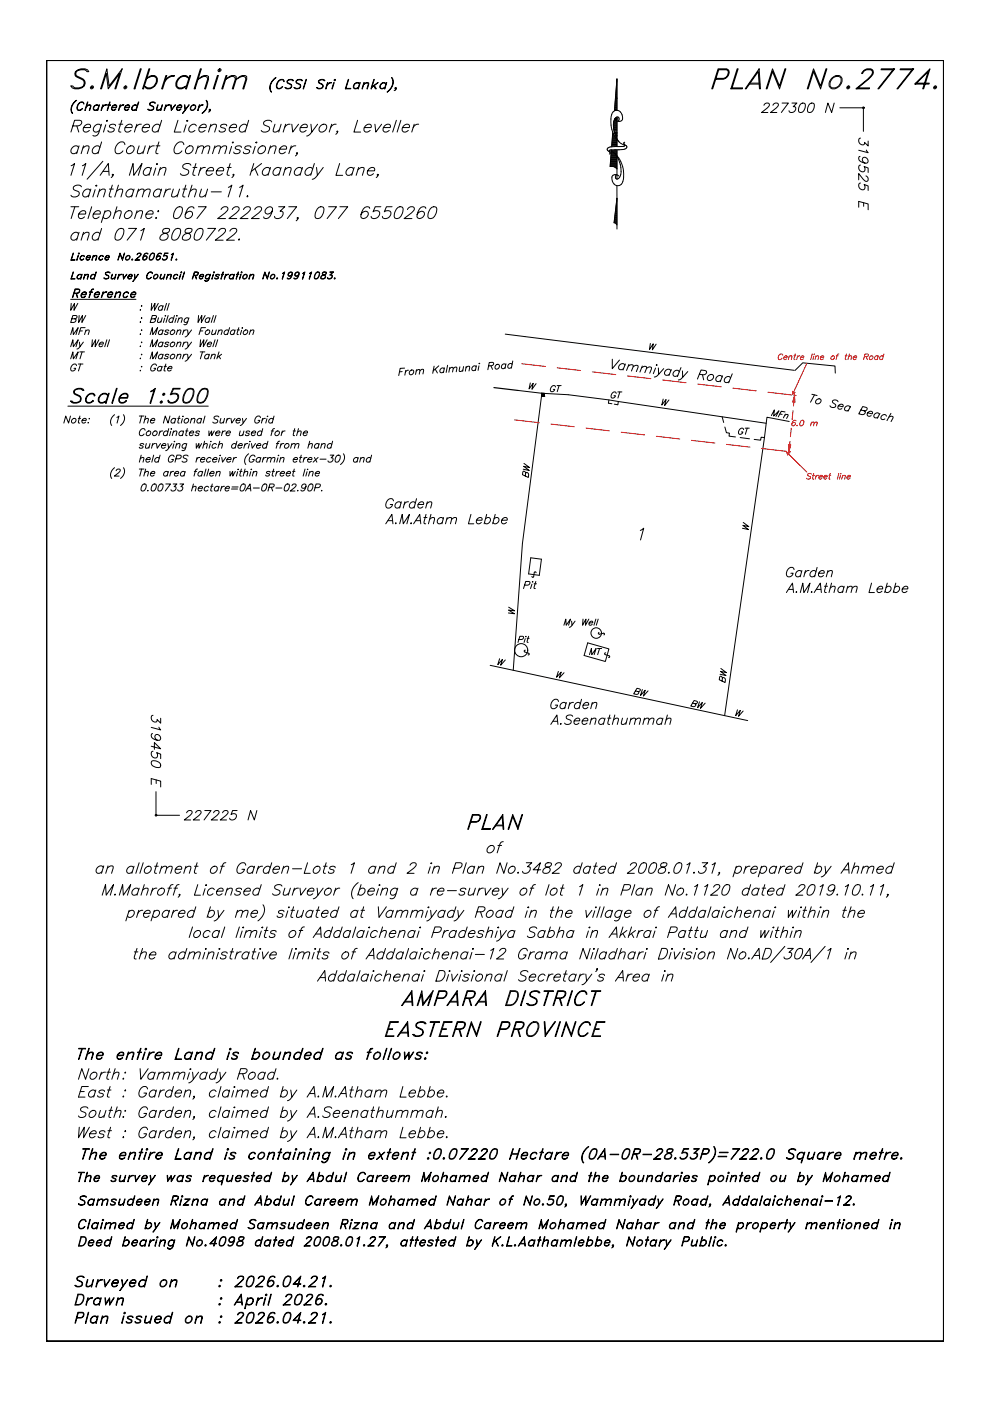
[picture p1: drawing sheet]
<svg xmlns="http://www.w3.org/2000/svg" width="210mm" height="297mm" viewBox="0 0 210 297" stroke-linecap="round" stroke-linejoin="round" font-family="sans-serif">
<defs><g id="words">
<g font-size="5.3">
<text x="160.2" y="25">227300 N</text>
<text x="34.9" y="167.9" transform="rotate(-90 34.9 167.9)">319450 E</text>
</g>
<g font-size="4.9">
<text x="184.9" y="45.9" transform="rotate(-90 184.9 45.9)">319525 E</text>
<text x="133" y="148.9">BW</text>
<text x="37.7" y="175">227225 N</text>
</g>
<text font-size="4.9" fill="#f00" x="162.3" y="90">MFn</text>
<g font-size="4.4">
<text x="136.5" y="75.5">W</text>
<text x="115.4" y="84.3">GT</text>
<text x="128.4" y="85.7">GT</text>
<text x="139" y="87.1">W</text>
<text x="155.2" y="93.5">GT</text>
<text x="113.2" y="102.3" transform="rotate(-90 113.2 102.3)">BW</text>
<text x="109.7" y="125.9">Pit</text>
<text x="106.5" y="131.2">W</text>
<text x="104.4" y="142.2">W</text>
<text x="123.8" y="140.1">MT</text>
<text x="116.8" y="145">W</text>
<text x="154.9" y="146" transform="rotate(-90 154.9 146)">BW</text>
<text x="145.3" y="151.3">BW</text>
</g>
<text font-size="4" x="110.8" y="83.6">W</text>
<text font-size="4" fill="#f00" x="166.5" y="91.4">6.0 m</text>
</g></defs>
<!-- layer: Details -->
<path d="M107.1 70.8l4.2 .6M168.6 78.5l1.6-1.6 6.8 .7 .1 1.5" fill="none" stroke="#000" stroke-width=".21"/>
<path d="M104.7 82.2l5.2 .6" fill="none" stroke="#000" stroke-width=".25"/>
<!-- layer: BOUND-LM-GEN -->
<g fill="none" stroke="#000" stroke-width=".21">
<path d="M111.3 71.4l57.1 7.1M109.9 82.8l5 .6 5.6 .3 8.6 1.1 33.4 4.9M114.9 83.4l-4.1 31.8-2 26.9M153.1 88.4l.3 1.2M162.1 92.8l-8.5 58.9M167.3 89.4l-4.7-.9-.5 4.3-.7-.1-.1 .6-1.4-.1M112.1 121.7l.4-3.4 2.3 .3-.5 3.4M119.6 132.6l.4-1.3v1.3l1-1.3-.5 1.3M121.2 131.7l.1 .9 .6-.9M121.3 132.6l-.6 .4M123.6 131.3l-.1 1.3 .7-1.3-.1 1.3 .8-1.3M124.9 132.1h.8v-.2a.41 .41 0 0 0-.7 0 .41 .41 0 0 0 .3 .7l.3-.2"/>
<path d="M126.3 131.3l-.4 1.3M126.8 131.3l-.4 1.3M103.9 141.1l54.6 11.7"/>
<circle cx="110.5" cy="137.8" r="1.39"/>
<circle cx="126.4" cy="134.2" r="1.12"/>
</g>
<g fill="none" stroke="#f00" stroke-width=".21">
<path d="M110.6 77.1l5.1 .6M118.1 78l5 .6M125.6 78.8l5 .6M133 79.7l5 .6M109.1 89l5.2 .6M116.8 89.9l5 .6M124.3 90.8l4.9 .6M131.7 91.6l5 .6M139.2 92.5l4.9 .6M140.5 80.6l5 .5M146.6 93.4l5 .5M147.9 81.4l5 .6"/>
<path d="M155.4 82.3l4.9 .6M161.5 95.1l5.2 .6M162.8 83.2l5.1 .5M167.1 95.7l.5 .1M167.5 93.6l-.2 1.8M168.3 83.8h.5M168.4 84.2l-.2 1.9"/>
</g>
<!-- layer: 0 -->
<path d="M171 77.1l-2.9 6.5M166.8 95.9l4.3 4.2M167.4 96.1l-.6-.2 .2 .6M168 82.9l.1 .7 .5-.4" fill="none" stroke="#f00" stroke-width=".21"/>
<!-- layer: LotNo -->
<g fill="none" stroke="#f00" stroke-width=".21">
<path d="M166 75.3a.47 .47 0 0 0-.6-.2 .47 .47 0 0 0-.3 .4l-.1 .3a.42 .42 0 0 0 .3 .5 .42 .42 0 0 0 .5-.3M166.2 75.8h.7v-.1a.38 .38 0 0 0-.6 0 .38 .38 0 0 0 .2 .5l.3-.1M167.3 75.7l.4-.3 .2 .1-.1 .7M167.4 75.4l-.3 .8M168.3 75.4h.4M168.6 75l-.3 1 .1 .2h.2M169.1 75.4l-.2 .8M169.6 75.4l-.6 .4M169.7 75.8h.7v-.1a.38 .38 0 0 0-.6 0 .38 .38 0 0 0 .3 .5l.2-.1M172.2 75l-.3 1.2M172.6 75.5l-.3 .7M172.6 75.1h.1z"/>
<path d="M173 75.7l.3-.3 .3 .1-.2 .7M173 75.4l-.2 .8M174 75.8h.6l.1-.1a.38 .38 0 0 0-.7 0 .38 .38 0 0 0 .3 .5l.3-.1M176.3 75.6a.36 .36 0 0 1 .5-.1 .36 .36 0 0 1 0 .6 .36 .36 0 0 1-.6 .1 .36 .36 0 0 1 .1-.6zM177.3 75.4h.4M177.9 75l-.4 .3-.2 .9M179.2 75.4h.4M179.5 75l-.3 1v.2h.2M179.9 75.7l.4-.3 .2 .1-.1 .7M180.1 75l-.3 1.2M180.9 75.8h.7v-.1a.38 .38 0 0 0-.6 0 .38 .38 0 0 0 .3 .5l.2-.1M183.3 75.6h.7l.1-.5-.7-.1-.3 1.2"/>
<path d="M183.7 75.6l.2 .6M184.5 75.6a.36 .36 0 0 1 .5-.1 .36 .36 0 0 1 0 .6 .36 .36 0 0 1-.6 .1 .36 .36 0 0 1 .1-.6zM186.2 75.6a.39 .39 0 0 0-.7 0 .39 .39 0 0 0 .3 .6l.2-.1M186.2 75.4l-.2 .8M187.3 75.6a.4 .4 0 0 0-.7 0 .4 .4 0 0 0 .3 .6l.2-.1M187.4 75l-.3 1.2M172 100.5l-.2-.1-.6 .1 .1 .3 .5 .3a.43 .43 0 0 1-.2 .5 .43 .43 0 0 1-.6-.2M172.3 100.8h.4M172.5 100.4l-.2 1v.1l.2 .1M173.1 100.8l-.3 .8M173.5 100.8h-.3l-.2 .3M173.7 101.1l.7-.1a.38 .38 0 0 0-.7 0 .38 .38 0 0 0 .3 .6l.3-.2"/>
<path d="M174.7 101.1l.7-.1a.38 .38 0 0 0-.7 0 .38 .38 0 0 0 .3 .6l.3-.2M175.7 100.8h.4M176 100.4l-.2 1v.1l.2 .1M177.9 100.4l-.4 1.2M178.2 100.8l-.2 .8M178.3 100.4v.1zM178.6 101l.4-.2h.2l-.1 .8M178.7 100.8l-.3 .8M179.6 101.1l.7-.1a.38 .38 0 0 0-.6 0 .38 .38 0 0 0 .2 .6l.3-.2"/>
</g>
<!-- layer: BOUND-LM-GEN -->
<g fill="#f00" stroke="#f00" stroke-width=".21">
<path d="M168.5 83.8l.1 1.5-.5-.1z"/>
<path d="M167.2 94.3h.5l-.4 1.5z"/>
</g>
<!-- layer: TEXT -->
<path d="M157.6 110.8l1.2 .9-1.3-.3 1.2 .9-1.3-.3M110 135.6l.8-.1 .2-.5-.8-.1-.4 1.3M111.4 135.4l-.3 .8M111.5 135h.1zM111.8 135.3h.4M112.1 134.9l-.3 1.1v.1l.2 .1M156.4 150.5l-.4 1.2 1-1.1-.4 1.3 1-1.1" fill="none" stroke="#000" stroke-width=".21"/>
<!-- layer: Layer7 -->
<path d="M111.4 137.9l-.2 .2 1 .5-.2 .2M127 134.1l-.1 .2 .2 .2 1-.2-.1 .3" fill="none" stroke="#000" stroke-width=".21"/>
<!-- layer: LotNo -->
<g fill="none" stroke="#000" stroke-width=".21">
<path d="M85.3 78.8h-.6M85.8 78l-1 .1-.3 1.5M86 78.5l-.2 1M86.6 78.5l-.4 .1-.3 .4M86.9 78.7a.44 .44 0 0 1 .7-.2 .44 .44 0 0 1 0 .7 .44 .44 0 0 1-.7 .2 .44 .44 0 0 1 0-.7zM88.3 78.7l.4-.3h.3l-.1 .9M88.3 78.4l-.2 1M89 78.6l.5-.3 .3 .1-.1 .9M92 77.6l-.3 1.5M92.3 78.3l.4 .8M93 77.6l-1.2 1.1M94.2 78.2a.53 .53 0 0 0-.8 .1 .53 .53 0 0 0 .1 .7l.6-.2"/>
<path d="M94.2 78l-.2 1M94.9 77.4l-.3 1.6M95.3 78.2l.4-.3h.4l-.2 1M95.4 77.9l-.2 1M96.1 78.2l.4-.4 .3 .1-.1 .9M97.5 77.8l-.1 .9 .3 .1 .4-.3M98.3 77.7l-.2 1M98.8 78l.4-.3h.4l-.2 1M98.9 77.7l-.2 1M101 77.8a.53 .53 0 0 0-.8 0 .53 .53 0 0 0 .1 .8l.5-.3M101 77.5l-.2 1.1M101.5 77.6l-.1 .9"/>
<path d="M101.6 77.1h.1zM103.6 77.6l.9-.1 .1-.3v-.3h-.9l-.3 1.5M104.1 77.6l.3 .7M105.1 77.5a.45 .45 0 0 1 .7-.2 .45 .45 0 0 1 0 .7 .45 .45 0 0 1-.7 .2 .45 .45 0 0 1 0-.7zM107.2 77.4a.53 .53 0 0 0-.8 0 .53 .53 0 0 0 .2 .8l.5-.3M107.3 77.1l-.2 1M108.6 77.3a.53 .53 0 0 0-.8 0 .53 .53 0 0 0 .1 .8l.6-.3M108.7 76.5l-.3 1.6M129.8 76.2v2l1.5-1.9M132.5 77.4a.71 .71 0 0 0-1.1-.1 .71 .71 0 0 0 0 1.1l.8-.2M132.6 77.2l-.5 1.3M133.2 77.6l.6-.3 .5 .2-.4 1.2"/>
<path d="M133.3 77.3l-.5 1.2M134.2 77.8l.7-.4 .4 .2-.4 1.2M136 78l.7-.3 .4 .1-.4 1.2M136.2 77.6l-.5 1.3M137.1 78.1l.6-.3 .4 .1-.3 1.2M139 78l-.5 1.2M139.1 77.4h.2zM139.6 78v1.4l1.1-1.2M139.6 79.4l-.6 .5h-.3M142.2 78.6a.71 .71 0 0 0-1-.1 .71 .71 0 0 0 0 1.1l.7-.2M142.3 78.4l-.5 1.2M144 78.8a.71 .71 0 0 0-1-.1 .71 .71 0 0 0-.1 1.1l.8-.2"/>
<path d="M144.4 77.9l-.8 1.9M144.7 78.6v1.4l1.1-1.2M144.7 80l-.5 .5h-.4M148.3 79.4h1.1l.3-.2 .1-.4-.3-.2-.9-.1-.7 1.9M148.9 79.4l.3 1.1M150.3 79.6a.56 .56 0 0 1 .7-.2 .56 .56 0 0 1 .2 .8 .63 .63 0 0 1-.7 .5 .63 .63 0 0 1-.5-.7zM153.1 80a.71 .71 0 0 0-1-.2 .71 .71 0 0 0-.1 1.1l.8-.2M153.2 79.7l-.5 1.3M155.3 79.3l-.8 1.9M154.9 80.2a.71 .71 0 0 0-1.1-.2 .71 .71 0 0 0 0 1.1l.8-.2M172.1 83.6l1.1 .3M172.7 83.7l-.9 1.6"/>
<path d="M173 84.9l.2-.2a.5 .5 0 0 1 .8 0 .5 .5 0 0 1-.2 .8 .53 .53 0 0 1-.9-.2zM177.7 85.2a.63 .63 0 0 0-.6-.4 .63 .63 0 0 0-.6 .4l.7 .6a.6 .6 0 0 1-.5 .7 .6 .6 0 0 1-.7-.5M177.7 86l1 .3 .1-.2a.59 .59 0 0 0-.8-.4 .59 .59 0 0 0-.4 .7 .5 .5 0 0 0 .4 .4 .5 .5 0 0 0 .5-.2M180.2 86.4a.6 .6 0 0 0-.8-.2 .6 .6 0 0 0-.2 .9l.7-.1M180.4 86.2l-.6 1M182.5 86.9l1 .2 .3-.2 .1-.3-.3-.2-.7-.2-.8 1.5 .7 .2 .4-.1 .3-.3-.3-.4M184 87.5l.9 .3 .1-.2a.58 .58 0 0 0-.9-.3 .58 .58 0 0 0-.1 .9l.7-.1M186.4 87.9a.6 .6 0 0 0-.8-.2 .6 .6 0 0 0-.1 .9l.6-.1M186.6 87.7l-.6 1M187.9 88.2a.6 .6 0 0 0-.8-.2 .6 .6 0 0 0-.1 .9l.6-.1M188.5 88.4l.5-.2 .4 .2-.5 1M188.9 87.6l-.8 1.6"/>
<path d="M135.8 112.5l.7-.5-.7 2.5"/>
</g>
<!-- layer: 0 -->
<g fill="none" stroke="#000" stroke-width=".21">
<path d="M130.2 47.1h.6M130.2 47h.6M130.2 46.8h.6M130.3 46.7h.5M130.3 46.6h.5M130.3 46.4h.5M130.3 46.3h.5M130.3 46.1h.5M130.3 46h.5M130.4 45.8h.4M130.4 45.7h.4M130.4 45.5h.4"/>
<path d="M130.4 45.4h.4M130.4 47.3h.4M130.4 45.3h.4M130.5 45.1h.3M130.5 45h.3M130.5 44.8h.3M130.5 44.7h.3M130.5 44.5h.3M130.5 44.4h.3M130.5 44.2h.3M130.6 44.1h.2M130.6 43.9h.2"/>
<path d="M130.6 43.8h.2M130.6 43.7h.2M130.6 47.4h.2M130.6 43.5h.2M130.7 43.4h.1M130.7 43.2h.1M130.7 43.1h.1M130.7 42.9h.1M130.7 42.8h.1M130.7 47.6h.1M130.7 42.6h.1M130.7 42.5h.1"/>
<path d="M130.8 42.4h.1M130.8 42.2h.1M130.8 42.1h.1M14.9 88.2l-.4 1.5-.6-1.5-.4 1.5M15.3 88.9a.44 .44 0 0 1 .7-.1 .44 .44 0 0 1-.1 .7l-.3 .2-.3-.1-.1-.3zM16.6 88.7h.5M16.9 88.2l-.3 1.2v.2l.3 .1M17.4 89.1h.9v-.1a.47 .47 0 0 0-.8 0 .47 .47 0 0 0 .3 .7l.4-.2M18.6 89.6h.2zM18.9 88.8h.1zM24.3 87.9a1.7 1.7 0 0 0-.6 2.3M24.3 99.2a1.69 1.69 0 0 0-.6 2.2"/>
<path d="M24.6 99.8a.46 .46 0 0 1 .4-.4 .46 .46 0 0 1 .5 .3l-.3 .5-1 .7h1.1M24.8 88.5l.4-.3-.4 1.5M26.2 87.9a1.63 1.63 0 0 1-.7 2.3M26.2 99.2a1.62 1.62 0 0 1-.7 2.2M29.5 88.2h1M29.5 99.4h1M29.7 97.3l.5-.3 .3 .1-.2 .9M29.9 96.5l-.4 1.5M30 88.2l-.4 1.5M30 99.4l-.4 1.5M30.5 94.3a.4 .4 0 0 0-.5-.3 .4 .4 0 0 0-.3 .4l.6 .2-.1 .4a.44 .44 0 0 1-.7-.2M30.7 89l.4-.3 .4 .1-.2 .9"/>
<path d="M30.8 91.2a.59 .59 0 0 0-.7-.3 .59 .59 0 0 0-.5 .5l-.1 .4a.52 .52 0 0 0 .4 .6 .52 .52 0 0 0 .7-.4M30.9 88.2l-.4 1.5M30.9 99.4l-.4 1.5M31 97.4h.8l.1-.1a.47 .47 0 0 0-.8 0 .47 .47 0 0 0 .3 .7l.3-.2M31 94l-.1 1h.3l.4-.3M31.2 91.6a.44 .44 0 0 1 .7-.1 .44 .44 0 0 1-.1 .7 .45 .45 0 0 1-.7 .1 .45 .45 0 0 1 .1-.7zM31.8 94l-.3 1M31.9 89.1h.9v-.1a.48 .48 0 0 0-.8 0 .48 .48 0 0 0 .4 .7l.3-.2M32.4 94l-.3 1M32.5 91.6a.44 .44 0 0 1 .7-.1 .44 .44 0 0 1 0 .7 .45 .45 0 0 1-.7 .1 .45 .45 0 0 1 0-.7zM32.6 96.5l-.4 1.5M33 94l-.4 .1-.3 .4"/>
<path d="M33.2 94l.1 1 .7-1M33.8 97.2a.53 .53 0 0 0-.8 0 .53 .53 0 0 0 0 .8l.6-.2M33.9 91.4l-.2 1M33.9 96.5l-.4 1.5M34.3 94.5h.8l.1-.2a.47 .47 0 0 0-.8 0 .47 .47 0 0 0 .3 .7l.3-.2M34.5 91.4h-.4l-.3 .4M35.6 91.6a.53 .53 0 0 0-.8 0 .53 .53 0 0 0 .1 .8l.5-.2M35.6 94l.2 1 .7-1M35.7 99.9l-.3 1M35.8 95l-.7 .5M35.8 90.9l-.4 1.5M36 88.2l-.4 1.5-.6-1.5-.4 1.5"/>
<path d="M36.2 91.4l-.2 1M36.3 99.9l-.3 1M36.3 90.9h.1zM36.7 91.7l.4-.3h.4l-.2 1M36.8 91.4l-.3 1M36.8 99.9l-.3 .1-.4 .4M36.9 94.1l-.3 .9M36.9 96.8a.59 .59 0 0 0-.6-.3 .59 .59 0 0 0-.5 .6l-.1 .3a.54 .54 0 0 0 .5 .7 .54 .54 0 0 0 .6-.7h-.4M36.9 93.6h.2zM37.2 88.9a.53 .53 0 0 0-.8 0 .53 .53 0 0 0 .1 .8l.6-.2M37.3 88.7l-.3 1M37.3 97.3l.9-.1 .2-.2v-.4l-.9-.1-.4 1.5"/>
<path d="M37.4 94.3l.4-.3 .4 .1-.2 .9M37.5 94l-.3 1M37.7 88.7h.5M38 88.2l-.3 1.2v.2l.3 .1M38.7 88.8l-.3 .9M38.7 88.3h.2zM38.9 91.6a.53 .53 0 0 0-.8 0 .53 .53 0 0 0 .1 .8l.5-.2M38.9 91.4l-.2 1M39.2 88.9a.44 .44 0 0 1 .7-.1 .44 .44 0 0 1-.1 .7 .44 .44 0 0 1-.7 .1 .44 .44 0 0 1 .1-.7zM39.3 99.9l-.3 1M39.4 91.4h.5M39.5 94.3a.53 .53 0 0 0-.7-.1 .53 .53 0 0 0 0 .8l.6-.2"/>
<path d="M39.6 94l-.4 1.4-.3 .1h-.3M39.7 90.9l-.3 1.2v.2l.3 .1M39.9 96.7a.56 .56 0 0 0-.6-.2 .56 .56 0 0 0-.4 .5l.7 .4a.53 .53 0 0 1-.3 .6 .53 .53 0 0 1-.7-.2M40.2 91.8h.8l.1-.1a.47 .47 0 0 0-.8-.1 .47 .47 0 0 0 .3 .8l.3-.2M40.5 89l.5-.3 .3 .1-.2 .9M40.6 88.7l-.3 1M41.2 99.9h.5M41.6 94v1l.6-1v1l.5-1M41.8 97l-.3 1M41.9 99.4l-.4 .3-.4 1.2M42.3 91.6a.4 .4 0 0 0-.4-.2 .4 .4 0 0 0-.3 .3l.5 .2-.1 .4a.44 .44 0 0 1-.6-.1M42.4 97l-.4 .1-.3 .3"/>
<path d="M42.5 97.4h.9v-.1a.48 .48 0 0 0-.8 0 .48 .48 0 0 0 .4 .7l.3-.2M42.7 88.9a.53 .53 0 0 0-.8 0 .53 .53 0 0 0 .1 .8l.5-.2M42.8 88.7l-.3 1M43 99.9l-.3 1M43.2 94.3l.4-.3 .3 .1-.1 .9M43.4 93.5l-.4 1.5M43.5 88.2l-.4 1.5M43.7 99.4l-.4 1.5M44.2 99.4l-.4 1.5M44.3 91.4v1l.6-1v1l.5-1M44.6 94.1l-.3 .9M44.7 93.6h.1z"/>
<path d="M44.7 97.2a.53 .53 0 0 0-.7 0 .53 .53 0 0 0 0 .8l.6-.2M45.1 97.4h.9v-.1a.48 .48 0 0 0-.8 0 .48 .48 0 0 0 .3 .7l.4-.2M45.8 91.8h.8v-.1a.47 .47 0 0 0-.8-.1 .47 .47 0 0 0 .4 .8l.3-.2M45.9 94.3a.53 .53 0 0 0-.8 0 .53 .53 0 0 0 .1 .7l.6-.2M46 99.9l-.3 1M46.4 94.3l.4-.3 .4 .1-.2 .9M46.4 88.4a.56 .56 0 0 0-.6-.2 .56 .56 0 0 0-.4 .5l.7 .4 .1 .2a.61 .61 0 0 1-1.1 .2M46.6 97.1l-.3 .9M46.6 93.5l-.4 1.5M46.6 96.6h.2zM46.8 88.7l-.1 .9 .3 .1 .4-.3M47 97l.2 1 .7-1"/>
<path d="M47.2 91.4l-.2 1M47.6 88.7l-.3 1M47.8 91.4h-.4l-.3 .4M48 91.8h.8l.1-.1a.48 .48 0 0 0-.8-.1 .48 .48 0 0 0 .3 .8l.3-.2M48.1 97.4h.9v-.1a.47 .47 0 0 0-.8 0 .47 .47 0 0 0 .3 .7l.4-.2M48.2 88.7l-.3 1M48.8 88.7l-.4 .1-.3 .3M48.8 99.9v1l.5-1 .1 1 .5-1M49 88.7l.1 1 .7-1M49.6 97l-.3 1M50 94.3a.53 .53 0 0 0-.7 0 .53 .53 0 0 0 0 .7l.6-.2M50.1 89.1h.8l.1-.1a.48 .48 0 0 0-.8 0 .48 .48 0 0 0 .3 .7l.3-.2"/>
<path d="M50.2 97l-.4 .1-.3 .3M50.2 93.5l-.4 1.5M50.5 99.5h.1zM50.5 94.5h.9v-.2a.47 .47 0 0 0-.8 0 .47 .47 0 0 0 .3 .7l.4-.2M50.8 99.9h.5M50.9 91.4l-.1 .9 .3 .1 .4-.3M51.2 99.4l-.3 1.3v.2h.2M51.4 88.7l.2 1 .7-1M51.6 89.7l-.7 .5M51.7 91.4l-.2 1M52 94l-.3 1M52 99.4l-.4 1.5"/>
<path d="M52.5 94l-.3 .1-.4 .4M52.7 96.2a1.7 1.7 0 0 0-.6 2.3M52.9 94.1l-.3 .9M52.9 93.6h.2zM52.9 91.6a.4 .4 0 0 0-.4-.2 .4 .4 0 0 0-.3 .3l.6 .2-.1 .4a.43 .43 0 0 1-.7-.1M53.2 99.5h.2zM53.3 91.8h.9v-.1a.48 .48 0 0 0-.8-.1 .48 .48 0 0 0 .3 .8l.4-.2M53.3 94l.2 1 .7-1M53.8 99.9l-.3 1M54.1 96.8a.59 .59 0 0 0-.7-.3 .59 .59 0 0 0-.5 .6l-.1 .3a.54 .54 0 0 0 .6 .7 .54 .54 0 0 0 .5-.7h-.3M54.4 94.5h.9v-.2a.47 .47 0 0 0-.8 0 .47 .47 0 0 0 .3 .7l.4-.2M55.2 88.6a.59 .59 0 0 0-.6-.4 .59 .59 0 0 0-.5 .6l-.1 .3a.54 .54 0 0 0 .5 .7 .54 .54 0 0 0 .6-.7h-.4"/>
<path d="M55.2 97.2a.53 .53 0 0 0-.7 0 .53 .53 0 0 0 0 .8l.6-.2M55.3 97l-.3 1M55.5 91.6a.53 .53 0 0 0-.8 0 .53 .53 0 0 0 .1 .8l.6-.2M55.7 88.7l-.3 1M55.7 90.9l-.4 1.5M55.9 97l-.3 1M56.3 88.7l-.4 .1-.3 .3M56.5 97l-.4 .1-.3 .3M56.6 88.8l-.3 .9M56.6 94.3a.53 .53 0 0 0-.8-.1 .53 .53 0 0 0 .1 .8l.6-.2M56.7 88.3h.1zM56.7 97.3l.5-.3 .3 .1-.2 .9"/>
<path d="M56.8 97l-.3 1M56.8 93.5l-.4 1.5M57.5 97.3l.4-.3 .4 .1-.2 .9M57.5 91.4h.5M57.7 99.9h.5M57.9 88.9a.53 .53 0 0 0-.8 0 .53 .53 0 0 0 .1 .8l.6-.2M58 99.4l-.3 1.3v.2h.3M58.1 88.2l-.4 1.5M58.2 90.9h-.3l-.1 .3-.3 1.2M58.5 91.6a.44 .44 0 0 1 .6-.1 .44 .44 0 0 1 0 .7 .45 .45 0 0 1-.7 .1 .45 .45 0 0 1 .1-.7zM58.6 94h.5M58.7 99.9l-.3 1"/>
<path d="M58.9 97.1l-.2 .9M59 96.6h.1zM59.3 99.9l-.4 .1-.3 .4M59.3 93.5l-.3 .1-.1 .2-.4 1.2M59.4 97.3l.5-.3 .3 .1-.2 .9M59.5 97l-.3 1M59.6 94l-.3 1M59.9 91.4l-.3 1M60.2 94l-.4 .1-.3 .4M60.4 91.4h-.3l-.3 .4M60.5 94.3a.44 .44 0 0 1 .7-.2 .44 .44 0 0 1-.1 .7 .44 .44 0 0 1-.7 .2 .44 .44 0 0 1 .1-.7zM61.8 94.3l.5-.3 .3 .1-.2 .9"/>
<path d="M61.9 94l-.3 1M62 99.9h.5M62.2 91.4h.5M62.2 97.4h.8l.1-.1a.48 .48 0 0 0-.8 0 .48 .48 0 0 0 .3 .7l.3-.2M62.4 99.4l-.3 1.3v.2h.2M62.5 90.9l-.3 1.2v.2l.3 .1M62.6 94.3l.4-.3 .4 .1-.2 .9M63.1 91.7l.4-.3h.3l-.1 1M63.3 90.9l-.4 1.5M63.5 97h.5M63.9 96.5l-.4 1.2 .1 .2 .2 .1M64.3 91.8h.9v-.1a.47 .47 0 0 0-.8-.1 .47 .47 0 0 0 .3 .8l.4-.2"/>
<path d="M64.5 97l-.2 1M64.7 99.4l-.4 1.5M65.1 97l-.4 .1-.3 .3M65.2 99.5h.1zM65.3 97.4h.8l.1-.1a.47 .47 0 0 0-.8 0 .47 .47 0 0 0 .3 .7l.3-.2M65.5 94.3l.4-.3 .3 .1-.1 .9M65.7 93.5l-.4 1.5M65.7 99.9l-.3 1M66.7 97l.5 1M67.4 97l-1 1M67.6 94.3a.53 .53 0 0 0-.8 0 .53 .53 0 0 0 .1 .7l.6-.2M67.7 94l-.3 1"/>
<path d="M67.8 97.4h1.3M68.2 94.3l.4-.3 .3 .1-.1 .9M68.2 94l-.2 1M70 96.5h.8l-.6 .6h.2a.55 .55 0 0 1-.1 .8 .55 .55 0 0 1-.8-.2M70.3 94.3a.53 .53 0 0 0-.8-.1 .53 .53 0 0 0 .1 .8l.6-.2M70.5 93.5l-.4 1.5M71.5 96.6a.42 .42 0 0 1 .6 .2v.3a.89 .89 0 0 1-.8 .9l-.2-.1v-.5zM72.8 96.2a1.63 1.63 0 0 1-.6 2.3M75.9 97.2a.53 .53 0 0 0-.8 0 .53 .53 0 0 0 .1 .8l.5-.2M75.9 97l-.2 1M76.4 97.3l.5-.3 .3 .1-.2 .9M76.5 97l-.2 1"/>
<path d="M78.6 97.2a.53 .53 0 0 0-.8 0 .53 .53 0 0 0 .1 .8l.6-.2M78.8 96.5l-.4 1.5M30.4 102.7a.42 .42 0 0 1 .6 .2v.3a.72 .72 0 0 1-1 .8l-.1-.5zM30.7 100.2l.4-.3 .4 .1-.2 .9M31.3 104h.1zM31.9 100.4h.9v-.2a.48 .48 0 0 0-.8 0 .48 .48 0 0 0 .4 .7l.3-.2M32.5 102.7a.42 .42 0 0 1 .6 .2v.3a.72 .72 0 0 1-1 .8v-.8zM33.9 102.7a.42 .42 0 0 1 .7 .2v.3a.72 .72 0 0 1-1 .8l-.1-.8zM35.2 102.6h1l-1.2 1.5M35.6 100.2a.53 .53 0 0 0-.8 0 .53 .53 0 0 0 .1 .7l.6-.2M36.7 102.6h.8l-.6 .6h.2a.55 .55 0 0 1 0 .8 .55 .55 0 0 1-.8-.2M37 100.4h.9v-.2a.48 .48 0 0 0-.8 0 .48 .48 0 0 0 .3 .7l.4-.2"/>
<path d="M38.2 102.6h.7l-.5 .6h.2a.55 .55 0 0 1-.1 .8 .55 .55 0 0 1-.8-.2M39.2 100.2a.53 .53 0 0 0-.8 0 .53 .53 0 0 0 .1 .7l.6-.2M40.8 103.4l.4-.3 .4 .1-.2 .9M41 102.6l-.4 1.5M42 103.5h.9v-.1a.48 .48 0 0 0-.8 0 .48 .48 0 0 0 .4 .7l.3-.2M42.9 100.2a.53 .53 0 0 0-.8 0 .53 .53 0 0 0 .1 .7l.6-.2M44.2 103.3a.53 .53 0 0 0-.7 0 .53 .53 0 0 0 0 .8l.6-.2M44.5 100.4h.9v-.2a.48 .48 0 0 0-.8 0 .48 .48 0 0 0 .3 .7l.4-.2M44.7 103.1h.5M45 102.6l-.3 1.2v.2l.3 .1M45.9 100.2l.4-.3 .4 .1-.2 .9M46.4 103.3a.53 .53 0 0 0-.8 0 .53 .53 0 0 0 .1 .8l.5-.2"/>
<path d="M46.5 103.1l-.3 1M47 103.1l-.3 1M47.6 103.1l-.4 .1-.3 .3M47.8 103.5h.8l.1-.1a.47 .47 0 0 0-.8 0 .47 .47 0 0 0 .3 .7l.3-.2M49.1 103.7h1.3M49.2 103.2h1.3M50.4 100l-.3 .9M51.4 102.7a.42 .42 0 0 1 .6 .2v.3a.73 .73 0 0 1-1 .8v-.8zM51.8 100.2l.4-.3 .3 .1-.2 .9M52 104.1l1-1.5 .2 1.5M52.4 103.6h.7M53.2 100l-.3 .9"/>
<path d="M53.7 100.2l.4-.3 .4 .1-.2 .9M53.7 103.5h1.3M55.9 102.7a.42 .42 0 0 1 .7 .2l-.1 .3a.72 .72 0 0 1-.9 .8v-.8zM57 103.3l.9-.1 .2-.2v-.2l-.9-.2-.4 1.5M57.3 100.2a.4 .4 0 0 0-.5-.3 .4 .4 0 0 0-.3 .4l.6 .2-.1 .4a.44 .44 0 0 1-.7-.2M57.5 103.3l.3 .8M58.5 103.5h1.3M59.4 100.4h.9v-.2a.47 .47 0 0 0-.8 0 .47 .47 0 0 0 .3 .7l.4-.2M60.7 102.7a.42 .42 0 0 1 .7 .2l-.1 .3a.73 .73 0 0 1-1 .8v-.8zM60.7 100.4h.9v-.2a.48 .48 0 0 0-.8 0 .48 .48 0 0 0 .3 .7l.4-.2M61.9 103a.46 .46 0 0 1 .4-.4 .46 .46 0 0 1 .5 .3l-.4 .5-.9 .7h1M63.1 104h.1z"/>
<path d="M64.9 103.1a.46 .46 0 0 1-.5 .5 .46 .46 0 0 1-.4-.6l.3-.3h.5a.91 .91 0 0 1-.1 1 .91 .91 0 0 1-.9 .3v-.1M65.1 100l-.3 .9M65.6 100.2l.4-.3 .4 .1-.2 .9M65.7 102.7a.42 .42 0 0 1 .7 .2l-.1 .3a.72 .72 0 0 1-1 .8v-.5zM66.8 103.4l.9-.1 .2-.2v-.3l-.9-.2-.4 1.5M66.9 100.4h.8l.1-.2a.48 .48 0 0 0-.9 0 .48 .48 0 0 0 .4 .7l.3-.2M68.1 104h.2zM81.8 111.1l1.3-2 .2 2M82.3 110.4h.9M83.4 106.2a.79 .79 0 0 0-.8-.5 .79 .79 0 0 0-.7 .8 .91 .91 0 0 0 .3 1.2 .91 .91 0 0 0 1-.7h-.5M83.8 111h.2zM84.7 111.1l.6-2 .2 2 1.3-2-.5 2"/>
<path d="M85 106.7a.71 .71 0 0 0-1 0 .71 .71 0 0 0 .1 1l.7-.3M85.1 106.4l-.4 1.3M85.9 106.4l-.4 1.3M86.6 106.4a.87 .87 0 0 0-.9 .6M87.1 111h.1zM87.7 111.1l1.3-2 .2 2M88.1 106.7a.71 .71 0 0 0-1.1 0 .71 .71 0 0 0 .1 1l.8-.3M88.2 110.4h.9M88.3 105.7l-.5 2M88.6 107h1.2v-.2a.66 .66 0 0 0-.7-.4 .66 .66 0 0 0-.5 .8 .56 .56 0 0 0 .4 .6 .56 .56 0 0 0 .7-.4M89.9 109.7h.6M90.3 109.1l-.4 1.6v.3l.4 .1"/>
<path d="M90.5 106.8l.6-.4 .4 .1-.2 1.2M90.6 106.4l-.3 1.3M91.1 110.1l.6-.4 .4 .1-.2 1.3M91.4 109.1l-.6 2M94 110a.71 .71 0 0 0-1.1 0 .71 .71 0 0 0 .1 1.1l.8-.3M94.1 109.7l-.4 1.4M94.7 110.1l.6-.4 .4 .1-.2 1.3M94.8 109.7l-.3 1.4M95.8 110.1l.5-.4 .5 .1-.2 1.3M99.9 109.1l-.6 2h1.2M101 110.3h1.2v-.2a.66 .66 0 0 0-.8-.3 .66 .66 0 0 0-.4 .7 .56 .56 0 0 0 .4 .6 .56 .56 0 0 0 .7-.3M102.9 110a.59 .59 0 0 1 .9-.2 .59 .59 0 0 1 0 1 .62 .62 0 0 1-1.1 0"/>
<path d="M103.2 109.1l-.6 2M104.7 110a.59 .59 0 0 1 1-.2 .59 .59 0 0 1-.1 1 .62 .62 0 0 1-1.1 0M105 109.1l-.5 2M106.4 110.3h1.1l.1-.2a.66 .66 0 0 0-.8-.3 .66 .66 0 0 0-.5 .7 .56 .56 0 0 0 .4 .6 .56 .56 0 0 0 .7-.3M166.7 125.6l1.3-2 .3 2M167.2 125h.9M168.4 120.8a.78 .78 0 0 0-.9-.5 .78 .78 0 0 0-.6 .8 .89 .89 0 0 0 .2 1.2 .91 .91 0 0 0 1.1-.8h-.5M168.8 125.5h.1zM169.7 125.6l.5-2 .2 2 1.3-2-.5 2M169.9 121.2a.71 .71 0 0 0-1 .1 .71 .71 0 0 0 .1 1l.7-.3M170 121l-.3 1.3M170.8 121l-.4 1.3"/>
<path d="M171.5 121a.87 .87 0 0 0-.9 .5M172 125.5h.2zM172.6 125.6l1.3-2 .2 2M173 121.2a.71 .71 0 0 0-1.1 .1 .71 .71 0 0 0 .1 1l.8-.3M173.1 125h.9M173.2 120.3l-.5 2M173.6 121.5h1.1l.1-.2a.65 .65 0 0 0-.8-.3 .65 .65 0 0 0-.5 .7 .55 .55 0 0 0 .4 .6 .55 .55 0 0 0 .7-.3M174.8 124.3h.7M175.3 123.6l-.5 1.7v.2l.4 .1M175.4 121.3l.6-.3 .5 .1-.3 1.2M175.5 121l-.3 1.3M176 124.7l.6-.4 .5 .1-.3 1.2"/>
<path d="M176.3 123.6l-.5 2M178.9 124.6a.71 .71 0 0 0-1 0 .71 .71 0 0 0 .1 1l.7-.3M179 124.3l-.4 1.3M179.6 124.7l.6-.4 .5 .1-.3 1.2M179.7 124.3l-.3 1.3M180.7 124.7l.6-.4 .4 .1-.2 1.2M184.8 123.6l-.6 2h1.2M186 124.9h1.1l.1-.2a.65 .65 0 0 0-.8-.4 .65 .65 0 0 0-.5 .8v.2a.58 .58 0 0 0 .6 .4 .58 .58 0 0 0 .5-.4M187.9 124.6a.56 .56 0 0 1 .7-.3 .56 .56 0 0 1 .3 .8 .68 .68 0 0 1-.5 .5 .68 .68 0 0 1-.7-.3M188.1 123.6l-.5 2M189.7 124.6a.56 .56 0 0 1 .7-.3 .56 .56 0 0 1 .3 .8 .68 .68 0 0 1-.5 .5 .68 .68 0 0 1-.7-.3M189.9 123.6l-.5 2"/>
<path d="M191.3 124.9h1.1l.1-.2a.65 .65 0 0 0-.8-.4 .65 .65 0 0 0-.4 .8 .55 .55 0 0 0 .4 .6 .55 .55 0 0 0 .6-.4M116.8 153.6l1.3-2 .2 2M117.2 152.9h1M118.4 148.7a.78 .78 0 0 0-.9-.4 .78 .78 0 0 0-.6 .7 .91 .91 0 0 0 .2 1.3 .91 .91 0 0 0 1.1-.8h-.5M118.8 153.5h.2zM120 149.2a.71 .71 0 0 0-1.1 0 .71 .71 0 0 0 .2 1.1l.7-.3M120.1 148.9l-.4 1.4M120.8 148.9l-.3 1.4M121.4 151.9a.81 .81 0 0 0-1.4 .2l.2 .3 .8 .3a.71 .71 0 0 1-.4 .9 .71 .71 0 0 1-.9-.3M121.6 148.9a.87 .87 0 0 0-.9 .6M121.7 152.8h1.2v-.2a.66 .66 0 0 0-.8-.3 .66 .66 0 0 0-.4 .7 .56 .56 0 0 0 .4 .6 .56 .56 0 0 0 .7-.3M123 149.2a.71 .71 0 0 0-1 0 .71 .71 0 0 0 .1 1.1l.7-.3"/>
<path d="M123.3 148.3l-.5 2M123.5 152.8h1.1l.1-.2a.66 .66 0 0 0-.8-.3 .66 .66 0 0 0-.5 .7 .56 .56 0 0 0 .4 .6 .56 .56 0 0 0 .7-.3M123.6 149.5h1.2v-.2a.66 .66 0 0 0-.8-.3 .66 .66 0 0 0-.4 .7 .56 .56 0 0 0 .4 .6 .56 .56 0 0 0 .7-.3M125.3 152.6l.6-.3 .4 .1-.2 1.2M125.4 152.3l-.3 1.3M125.5 149.3l.6-.4 .4 .1-.2 1.3M125.6 148.9l-.4 1.4M128.2 152.5a.71 .71 0 0 0-1.1 0 .71 .71 0 0 0 .2 1.1l.7-.3M128.3 152.3l-.4 1.3M128.9 152.3h.6M129.3 151.6l-.4 1.6v.3l.4 .1M130.1 152.6l.6-.3 .4 .1-.2 1.2"/>
<path d="M130.4 151.6l-.6 2M132 152.3l-.2 1.2 .4 .1 .6-.4M133 152.3l-.3 1.3M133.7 152.6l.6-.3 .4 .1-.2 1.2M133.8 152.3l-.4 1.3M134.7 152.6l.6-.3 .5 .1-.3 1.2M136.6 152.6l.5-.3 .5 .1-.2 1.2M136.7 152.3l-.4 1.3M137.6 152.6l.6-.3 .4 .1-.2 1.2M140.5 152.5a.71 .71 0 0 0-1.1 0 .71 .71 0 0 0 .1 1.1l.8-.3M140.6 152.3l-.4 1.3M141.2 152.6l.6-.3 .5 .1-.3 1.2"/>
<path d="M141.5 151.6l-.5 2M16.7 248.5h1.2zM17 253.8a.9 .9 0 0 1 1.4 0l-.5-.2-.7 .1-.1 .3 .2 .3a.81 .81 0 0 1 .7 .7 .81 .81 0 0 1-1.4 .2l.5 .2 .8-.2v-.4l-.8-.5zM17.1 258.8a.7 .7 0 0 1 1.1 0v.2l-.1-.3a1.04 1.04 0 0 0-1.2 .5 1.04 1.04 0 0 0 .1 1.2h.4l.6-.3a.69 .69 0 0 1-.8 .5 .69 .69 0 0 1-.6-.8zM17.2 248.6l-.5 1.9 .6-1.9M18.3 249.6l.6-.4 .4 .1-.2 1.2 .1-1.1a.69 .69 0 0 0-.9 .2zM18.5 248.5l-.6 2zM18.8 254.5a.62 .62 0 0 1 1.1 0 .66 .66 0 0 0-1 0 .66 .66 0 0 0 .1 .9l.7-.2a.59 .59 0 0 1-.9 .2 .59 .59 0 0 1 0-.9zM19.1 258.5l-.6 2zM19.7 259.5a.62 .62 0 0 1 1 0 .66 .66 0 0 0-.9 0 .66 .66 0 0 0 0 .9l.7-.1a.59 .59 0 0 1-.9 .1 .59 .59 0 0 1 .1-.9zM20 254.2l-.4 1.3zM20 249.8h1l.1-.2a.62 .62 0 0 0-.9-.1 .62 .62 0 0 0-.1 .8 .54 .54 0 0 0 .8-.1 .52 .52 0 0 1-.7 .3 .52 .52 0 0 1-.3-.7 .62 .62 0 0 1 .6-.6 .62 .62 0 0 1 .6 .4v.3h-1.1"/>
<path d="M20.8 259.2l-.4 1.3zM20.8 254.2l-.3 1.3zM20.8 254.6l.6-.4 .4 .1-.2 1.2 .1-1.1a.68 .68 0 0 0-.9 .2zM21.6 259.2l-.3 1.3zM21.7 258.6h.3l-.2 .2zM21.8 258.6l.1 .1zM21.9 254.6l.5-.4 .5 .1-.2 1.2 .1-1.1a.68 .68 0 0 0-.9 .2zM22.5 259.2l-.4 1.3zM22.5 259.6l.6-.4 .4 .1-.2 1.2 .1-1.1a.68 .68 0 0 0-.9 .2zM23.5 255.3h.8M23.5 259.6l.6-.4 .5 .1-.3 1.2 .1-1.1a.68 .68 0 0 0-.9 .2zM23.6 250.3h.9"/>
<path d="M23.7 254.6l.7 .4v.2a.62 .62 0 0 1-1 0l.1 .2M23.7 254.4h.9M23.8 249.6l.8 .4v.2a.62 .62 0 0 1-1.1 0l.2 .2M23.8 254.3l-.1 .4M23.9 249.4h.8M24 249.3l-.1 .4M24.3 255l-.1 .4M24.5 250l-.2 .4M24.5 254.3l.1 .2a.53 .53 0 0 0-.5-.3 .53 .53 0 0 0-.5 .5l.8 .4M24.6 249.3l.2 .2a.53 .53 0 0 0-.6-.3 .53 .53 0 0 0-.4 .5l.7 .4M25.3 259.8h1v-.2a.62 .62 0 0 0-.9-.1 .62 .62 0 0 0-.1 .8 .54 .54 0 0 0 .9-.1 .52 .52 0 0 1-.7 .3 .52 .52 0 0 1-.3-.7 .62 .62 0 0 1 .5-.6 .62 .62 0 0 1 .7 .4l-.1 .3h-1M25.4 254.2l-.1 1.1a.69 .69 0 0 0 .9-.1l-.6 .3-.4-.1z"/>
<path d="M25.5 249.2l-.1 1.1a.69 .69 0 0 0 .9-.1l-.6 .3-.4-.1zM26.4 254.2l-.3 1.3zM26.6 249.2l-.4 1.3zM27.1 259.5a.62 .62 0 0 1 1 0 .66 .66 0 0 0-.9 0 .66 .66 0 0 0 0 .9l.7-.1a.59 .59 0 0 1-.9 .1 .59 .59 0 0 1 .1-.9zM27.2 254.5a.62 .62 0 0 1 1.1 0 .66 .66 0 0 0-1 0 .66 .66 0 0 0 0 .9l.8-.2a.59 .59 0 0 1-1 .2 .59 .59 0 0 1 .1-.9zM27.4 249.2l-.3 1.3zM27.5 249.5l.8-.3-.5 .2-.4 .4zM28.4 258.5l-.5 2zM28.5 253.5l-.5 2zM28.6 249.2l.2 1.1 .9-1.1-.9 1.3zM29.1 254.8h.9v-.4a.65 .65 0 0 0-.9 .2 .65 .65 0 0 0 .2 .8h.2l.4-.2a.52 .52 0 0 1-.7 .3 .52 .52 0 0 1-.2-.7 .62 .62 0 0 1 .5-.6 .62 .62 0 0 1 .6 .4v.3h-1.1M30.1 249.8h1v-.4a.65 .65 0 0 0-.9 .2 .65 .65 0 0 0 .1 .8h.3l.4-.2a.52 .52 0 0 1-.7 .3 .52 .52 0 0 1-.3-.7 .62 .62 0 0 1 .6-.6 .62 .62 0 0 1 .6 .4v.3h-1.1"/>
<path d="M30.8 254.8h.9v-.4a.65 .65 0 0 0-.8 .2 .65 .65 0 0 0 .1 .8h.3l.3-.2a.52 .52 0 0 1-.7 .3 .52 .52 0 0 1-.2-.7 .62 .62 0 0 1 .5-.6 .62 .62 0 0 1 .7 .4l-.1 .3h-1.1M31.1 259.5a.59 .59 0 0 1 .9-.2 .59 .59 0 0 1-.1 1 .62 .62 0 0 1-1 0 .66 .66 0 0 0 .9 0 .66 .66 0 0 0 0-1zM31.3 258.5l-.6 2zM32.1 250.3l-.3-1.1 .2 1.3M32.6 254.6l.6-.4 .5 .1-.3 1.2 .1-1.1a.69 .69 0 0 0-.9 .2zM32.6 254.2l-.3 1.3zM32.9 249.2l-1.4 2zM33.8 259.2l-1.4 2zM35.4 249.2l.2 1 .7-1 .1 1 .7-1-.8 1.3-.1-1-.7 1zM36.6 254.5h.6a.56 .56 0 0 0 .5-.8l-.9-.1-.6 1.9 .5-2 1 .1a.63 .63 0 0 1-.5 1h-.7M36.7 258.5l.3 1.8 1.2-1.8-.5 2 .3-1.5-1.1 1.5-.2-1.5-.6 1.5zM37 254.6l.4 .9-.3-.9"/>
<path d="M37.7 249.5a.62 .62 0 0 1 1.1 0 .66 .66 0 0 0-1 0 .66 .66 0 0 0 .1 .9l.7-.2a.59 .59 0 0 1-.9 .2 .59 .59 0 0 1 0-.9zM38.4 254.2l-.3 1.3zM38.5 253.6h.3l-.2 .2zM38.6 253.6l.1 .1zM38.7 259.5a.56 .56 0 0 1 .8-.3 .56 .56 0 0 1 .2 .8 .62 .62 0 0 1-.6 .5 .62 .62 0 0 1-.6-.5zM38.8 259.5l.6-.2a.63 .63 0 0 1 .1 .9 .63 .63 0 0 1-.9 .1zM38.9 249.2l-.4 1.3zM39.2 254.2h1.1l-1.2 1.2 .9 .1h-1.2l1.3-1.2zM39.4 250.3h.9M39.6 249.6l.8 .4v.2a.62 .62 0 0 1-1.1 0l.2 .2M39.7 249.4h.8M39.8 249.3l-.1 .4"/>
<path d="M40.3 250l-.1 .4M40.5 249.3l.1 .2a.53 .53 0 0 0-.6-.3 .53 .53 0 0 0-.4 .5l.7 .4M40.6 259.6l.6-.4 .4 .1-.2 1.2 .1-1.1a.69 .69 0 0 0-.9 .2zM40.8 258.5l-.6 2zM41 254.6l.6-.4 .4 .1-.2 1.2 .1-1.1a.69 .69 0 0 0-.9 .2zM41 254.2l-.3 1.3zM42.4 259.5a.62 .62 0 0 1 1.1 0 .66 .66 0 0 0-1 0 .66 .66 0 0 0 .1 .9l.7-.1a.56 .56 0 0 1-.8 .2 .56 .56 0 0 1-.3-.7zM42.8 254.5a.62 .62 0 0 1 1.1 0 .66 .66 0 0 0-1 0 .66 .66 0 0 0 .1 .9l.7-.2a.56 .56 0 0 1-.8 .3 .56 .56 0 0 1-.2-.7zM43.3 249.2l-.3 1.3zM43.5 249.5l.7-.3-.5 .2-.4 .4zM43.6 259.2l-.4 1.3zM44 254.2l-.4 1.3z"/>
<path d="M44.4 259.6l.6-.4 .4 .1-.2 1.2 .1-1.1a.69 .69 0 0 0-.9 .2zM44.4 259.2l-.4 1.3zM44.5 249.8h1v-.4a.65 .65 0 0 0-.9 .2 .65 .65 0 0 0 .1 .8h.3l.4-.2a.52 .52 0 0 1-.7 .3 .52 .52 0 0 1-.3-.7 .62 .62 0 0 1 .5-.6 .62 .62 0 0 1 .7 .4l-.1 .3h-1M45.4 259.6l.6-.4 .5 .1-.3 1.2 .2-1.1a.69 .69 0 0 0-1 .2zM46.3 249.5a.62 .62 0 0 1 1.1 0 .66 .66 0 0 0-1 0 .66 .66 0 0 0 0 .9l.7-.2a.56 .56 0 0 1-.7 .3 .56 .56 0 0 1-.3-.7zM46.7 254.5a.62 .62 0 0 1 1.1 0 .66 .66 0 0 0-1 0 .66 .66 0 0 0 .1 .9l.7-.2a.56 .56 0 0 1-.8 .3 .56 .56 0 0 1-.2-.7zM47.2 259.8h1v-.4a.65 .65 0 0 0-.9 .2 .65 .65 0 0 0 .1 .8l.5-.1 .2-.1a.52 .52 0 0 1-.7 .3 .52 .52 0 0 1-.3-.7 .62 .62 0 0 1 .5-.6 .62 .62 0 0 1 .7 .4l-.1 .3h-1M47.4 249.2l-.5 2zM47.9 254.2l-.4 1.3zM48.3 249.2l-.1 1.1a.69 .69 0 0 0 .9-.1l-.6 .3-.5-.1zM48.7 254.6l.6-.4 .4 .1-.2 1.2 .1-1.1a.69 .69 0 0 0-.9 .2zM48.7 254.2l-.3 1.3z"/>
<path d="M49 259.5a.62 .62 0 0 1 1 0 .67 .67 0 0 0-.9 0 .67 .67 0 0 0 0 .9l.7-.1a.56 .56 0 0 1-.7 .2 .56 .56 0 0 1-.3-.7zM49.3 249.2l-.3 1.3zM50 249.8h1v-.4a.65 .65 0 0 0-.9 .2 .65 .65 0 0 0 .1 .8l.5-.1 .2-.1a.52 .52 0 0 1-.7 .3 .52 .52 0 0 1-.3-.7 .62 .62 0 0 1 .6-.6 .62 .62 0 0 1 .6 .4v.3h-1.1M50.3 258.5l-.5 2zM50.6 254.5a.62 .62 0 0 1 1 0 .67 .67 0 0 0-.9 0 .67 .67 0 0 0 0 .9l.7-.2a.56 .56 0 0 1-.8 .3 .56 .56 0 0 1-.2-.7zM51.6 250.3h.9M51.8 249.6l.8 .4v.2a.6 .6 0 0 1-.5 .3 .6 .6 0 0 1-.6-.3l.2 .2M51.9 249.4h.8M51.9 253.5l-.6 2zM52 249.3l-.1 .4M52.5 250l-.2 .4M52.6 249.3l.2 .2a.53 .53 0 0 0-.6-.3 .53 .53 0 0 0-.4 .5l.7 .4"/>
<path d="M53 258.8a.91 .91 0 0 1 1.3 0l-.4-.2-.7 .1-.2 .3 .2 .3a.81 .81 0 0 1 .8 .7 .81 .81 0 0 1-1.4 .3l.4 .1 .8-.1 .1-.5-.9-.5zM53.3 249.2h.7zM53.8 248.5l-.5 2zM54.3 255.1h1.1M54.4 249.8h1v-.4a.65 .65 0 0 0-.9 .2 .65 .65 0 0 0 .1 .8l.5-.1 .2-.1a.52 .52 0 0 1-.7 .3 .52 .52 0 0 1-.3-.7 .62 .62 0 0 1 .5-.6 .62 .62 0 0 1 .7 .4l-.1 .3h-1M54.4 255h1M54.8 259.5a.62 .62 0 0 1 1 0 .66 .66 0 0 0-.9 0 .66 .66 0 0 0 0 .9l.7-.1a.59 .59 0 0 1-.9 .1 .59 .59 0 0 1 .1-.9zM55.3 253.5l.2 2-.3-1.7-1.2 1.7zM55.9 259.2l-.3 1.3zM56.2 249.5a.62 .62 0 0 1 1.1 0 .66 .66 0 0 0-1 0 .66 .66 0 0 0 0 .9l.8-.2a.59 .59 0 0 1-1 .2 .59 .59 0 0 1 .1-.9zM56.5 254.5a.59 .59 0 0 1 .9-.2 .59 .59 0 0 1-.1 .9 .62 .62 0 0 1-1 0 .66 .66 0 0 0 .9 0 .66 .66 0 0 0 0-.9zM56.6 253.5l-.5 2z"/>
<path d="M56.8 259.6l.6-.4 .4 .1-.2 1.2 .1-1.1a.69 .69 0 0 0-.9 .2zM56.8 259.2l-.4 1.3zM57.5 248.5l-.5 2zM57.8 259.6l.6-.4 .5 .1-.3 1.2 .1-1.1a.69 .69 0 0 0-.9 .2zM58.3 254.5a.62 .62 0 0 1 1 0 .66 .66 0 0 0-.9 0 .66 .66 0 0 0 0 .9l.7-.2a.59 .59 0 0 1-.9 .2 .59 .59 0 0 1 .1-.9zM59.6 253.5l-.6 2zM59.6 259.6l.8 .4v.3a.62 .62 0 0 1-1 0l.1 .1M59.7 259.4h.8M59.8 259.3l-.1 .4M60.2 249.5a.59 .59 0 0 1 .9-.2 .59 .59 0 0 1 0 .9 .62 .62 0 0 1-1.1 0 .66 .66 0 0 0 1 0 .66 .66 0 0 0-.1-.9zM60.3 254.2l-.2 1.1a.69 .69 0 0 0 .9-.1l-.5 .3-.5-.1zM60.3 260l-.1 .4"/>
<path d="M60.4 248.5l-.6 2zM60.5 259.3l.1 .2v-.2a.6 .6 0 0 0-1 .4l.8 .4M61.3 254.2l-.4 1.3zM61.4 259.2l-.2 1.1a.68 .68 0 0 0 .9-.1l-.5 .3-.5-.1zM62.2 250.3l-.3-1.1 .2 1.3M62.3 253.5l-.5 2zM62.4 259.2l-.3 1.3zM63 249.2l-1.4 2zM63.2 259.5a.62 .62 0 0 1 1 0 .66 .66 0 0 0-.9 0 .66 .66 0 0 0 0 .9l.7-.1a.59 .59 0 0 1-.9 .1 .59 .59 0 0 1 .1-.9zM64.5 258.5l-.5 2zM65 259.8h1v-.4a.65 .65 0 0 0-.9 .2 .65 .65 0 0 0 .1 .8l.5-.1 .2-.1a.52 .52 0 0 1-.7 .3 .52 .52 0 0 1-.3-.7 .62 .62 0 0 1 .5-.6 .62 .62 0 0 1 .7 .4l-.1 .3h-1M65.2 253.8a.7 .7 0 0 1 1.1 0v.2l-.1-.3a1.04 1.04 0 0 0-1.2 .5 1.04 1.04 0 0 0 .2 1.2 .77 .77 0 0 0 .8-.3h.1a.69 .69 0 0 1-.8 .5 .69 .69 0 0 1-.5-.8z"/>
<path d="M65.4 250.1h1.1M65.5 250h1M66.4 248.5l.2 2-.3-1.7-1.2 1.7zM66.7 259.8h1v-.4a.65 .65 0 0 0-.9 .2 .65 .65 0 0 0 .1 .8l.5-.1 .2-.1a.52 .52 0 0 1-.7 .3 .52 .52 0 0 1-.3-.7 .62 .62 0 0 1 .6-.6 .62 .62 0 0 1 .6 .4v.3h-1.1M66.9 254.5a.62 .62 0 0 1 1.1 0 .66 .66 0 0 0-1 0 .66 .66 0 0 0 .1 .9l.7-.2a.59 .59 0 0 1-.9 .2 .59 .59 0 0 1 0-.9zM67.5 249.5a.59 .59 0 0 1 1-.2 .59 .59 0 0 1-.1 .9 .62 .62 0 0 1-1.1 0 .66 .66 0 0 0 1 0 .66 .66 0 0 0 0-.9zM67.7 248.5l-.5 2zM68.1 254.2l-.4 1.3zM68.6 259.2l-.4 1.3zM68.6 259.6l.6-.4 .4 .1-.2 1.2 .1-1.1a.69 .69 0 0 0-.9 .2zM68.9 254.2l-.3 1.3zM69 254.5l.8-.3-.6 .2-.3 .4z"/>
<path d="M69.4 249.5a.62 .62 0 0 1 1 0 .66 .66 0 0 0-1 0 .66 .66 0 0 0 .1 .9l.7-.2a.59 .59 0 0 1-.9 .2 .59 .59 0 0 1 .1-.9zM70.1 254.8h.9l.1-.4a.65 .65 0 0 0-.9 .2 .65 .65 0 0 0 .1 .8l.5-.1 .1-.1a.52 .52 0 0 1-.7 .3 .52 .52 0 0 1-.2-.7 .62 .62 0 0 1 .5-.6 .62 .62 0 0 1 .7 .4l-.1 .3h-1M70.7 248.5l-.6 2zM71.3 249.2l-.1 1.1a.68 .68 0 0 0 .9-.1l-.5 .3-.5-.1zM71.8 254.8h1v-.4a.65 .65 0 0 0-.9 .2 .65 .65 0 0 0 .1 .8h.3l.4-.2a.52 .52 0 0 1-.7 .3 .52 .52 0 0 1-.3-.7 .62 .62 0 0 1 .5-.6 .62 .62 0 0 1 .7 .4l-.1 .3h-1M72.4 249.2l-.4 1.3zM72.5 259.5h.7a.56 .56 0 0 0 .5-.8l-1-.1-.6 1.9 .6-2 1 .1a.64 .64 0 0 1-.5 1h-.7M73 259.6l.4 .9-.3-.9M73.4 248.5l-.5 2zM73.7 254.2l-.4 1.3zM73.7 254.6l.5-.4 .5 .1-.2 1.2 .1-1.1a.69 .69 0 0 0-.9 .2zM74.4 259.2l-.3 1.3z"/>
<path d="M74.5 258.6h.3l-.2 .2zM74.6 258.6v.1zM74.7 254.6l.6-.4 .4 .1-.2 1.2 .1-1.1a.69 .69 0 0 0-.9 .2zM75.2 259.2h1.1l-1.3 1.2 1 .1h-1.2l1.3-1.2zM76.3 248.8a.7 .7 0 0 1 1.1 0v.2l-.1-.3a1.04 1.04 0 0 0-1.2 .5 1.04 1.04 0 0 0 .1 1.2h.4l.6-.3a.69 .69 0 0 1-.8 .5 .69 .69 0 0 1-.5-.8zM77 259.2l-.4 1.3zM77 259.6l.5-.4 .5 .1-.2 1.2 .1-1.1a.68 .68 0 0 0-.9 .2zM78 249.5a.62 .62 0 0 1 1.1 0 .66 .66 0 0 0-1 0 .66 .66 0 0 0 0 .9l.8-.2a.59 .59 0 0 1-1 .2 .59 .59 0 0 1 .1-.9zM78.8 253.5l.3 1.7 1.2-1.7-.5 2 .3-1.5-1.1 1.5-.2-1.5-.5 1.5zM78.8 259.5a.62 .62 0 0 1 1.1 0 .66 .66 0 0 0-1 0 .66 .66 0 0 0 0 .9l.8-.1a.59 .59 0 0 1-1 .1 .59 .59 0 0 1 .1-.9zM79.1 249.2l-.3 1.3zM79.9 259.2l-.3 1.3z"/>
<path d="M80 249.2l-.3 1.3zM80.1 249.5l.8-.3-.6 .2-.4 .4zM80.8 254.5a.59 .59 0 0 1 1-.2 .59 .59 0 0 1-.1 .9 .59 .59 0 0 1-.9 .2 .59 .59 0 0 1 0-.9zM80.9 254.5l.7-.2a.63 .63 0 0 1 0 .9 .63 .63 0 0 1-.9 0zM81.2 249.8h.9l.1-.2a.62 .62 0 0 0-.9-.1 .62 .62 0 0 0-.1 .8 .54 .54 0 0 0 .8-.1 .52 .52 0 0 1-.7 .3 .52 .52 0 0 1-.2-.7 .62 .62 0 0 1 .5-.6 .62 .62 0 0 1 .7 .4l-.1 .3h-1M82.7 259.5a.62 .62 0 0 1 1.1 0 .66 .66 0 0 0-1 0 .66 .66 0 0 0 0 .9l.8-.1a.59 .59 0 0 1-1 .1 .59 .59 0 0 1 .1-.9zM82.7 254.6l.6-.4 .4 .1-.2 1.2 .1-1.1a.68 .68 0 0 0-.9 .2zM82.9 249.8h1v-.2a.62 .62 0 0 0-.9-.1 .62 .62 0 0 0-.1 .8 .54 .54 0 0 0 .8-.1 .52 .52 0 0 1-.7 .3 .52 .52 0 0 1-.2-.7 .62 .62 0 0 1 .5-.6 .62 .62 0 0 1 .7 .4l-.1 .3h-1M82.9 253.5l-.5 2zM83.8 259.2l-.3 1.3zM84.6 254.5a.62 .62 0 0 1 1 0 .66 .66 0 0 0-1 0 .66 .66 0 0 0 .1 .9l.7-.2a.59 .59 0 0 1-.9 .2 .59 .59 0 0 1 .1-.9zM84.7 259.2l-.4 1.3z"/>
<path d="M84.7 259.6l.6-.4 .4 .1-.2 1.2 .1-1.1a.68 .68 0 0 0-.9 .2zM84.8 249.2l-.4 1.3zM84.8 249.6l.5-.4 .5 .1-.3 1.2 .2-1.1a.68 .68 0 0 0-.9 .2zM85.7 254.2l-.4 1.3zM85.8 249.6l.6-.4 .4 .1-.2 1.2 .1-1.1a.68 .68 0 0 0-.9 .2zM86.5 259.5a.62 .62 0 0 1 1.1 0 .66 .66 0 0 0-1 0 .66 .66 0 0 0 0 .9l.8-.1a.59 .59 0 0 1-1 .1 .59 .59 0 0 1 .1-.9zM86.5 254.2l-.3 1.3zM86.5 254.6l.6-.4 .5 .1-.3 1.2 .1-1.1a.68 .68 0 0 0-.9 .2zM87.6 254.6l.5-.4 .5 .1-.2 1.2 .1-1.1a.68 .68 0 0 0-.9 .2zM87.8 258.5l-.5 2zM89.3 254.8h1v-.4a.65 .65 0 0 0-.9 .2 .65 .65 0 0 0 .1 .8h.3l.4-.2a.52 .52 0 0 1-.7 .3 .52 .52 0 0 1-.3-.7 .62 .62 0 0 1 .6-.6 .62 .62 0 0 1 .6 .4l-.1 .3h-1M89.9 248.5l.3 1.7 1.2-1.7-.5 2 .3-1.5-1.1 1.5-.2-1.5-.5 1.5z"/>
<path d="M90.4 260h.9M91.1 254.5a.62 .62 0 0 1 1.1 0 .66 .66 0 0 0-1 0 .66 .66 0 0 0 0 .9l.8-.2a.59 .59 0 0 1-1 .2 .59 .59 0 0 1 .1-.9zM91.2 258.5l.3 2-.3-1.7-1.3 1.7zM91.9 249.5a.59 .59 0 0 1 1-.2 .59 .59 0 0 1-.1 .9 .59 .59 0 0 1-1 .2 .59 .59 0 0 1 .1-.9zM92 249.5l.6-.2a.63 .63 0 0 1 .1 .9 .63 .63 0 0 1-.9 0zM92.4 253.5l-.5 2zM92.4 259.5a.56 .56 0 0 1 .8-.3 .56 .56 0 0 1 .2 .8 .67 .67 0 0 1-.5 .5 .67 .67 0 0 1-.7-.2 .66 .66 0 0 0 1-.1 .66 .66 0 0 0-.1-.9zM92.6 258.5l-.6 2zM93.8 249.6l.6-.4 .4 .1-.2 1.2 .1-1.1a.69 .69 0 0 0-.9 .2zM94 248.5l-.5 2zM94.2 259.5a.62 .62 0 0 1 1.1 0 .66 .66 0 0 0-1 0 .66 .66 0 0 0 .1 .9l.7-.1a.59 .59 0 0 1-1 .1 .59 .59 0 0 1 .1-.9zM95.3 253.5l.8 1.7 .5-1.7-.5 2-.8-1.7-.6 1.7z"/>
<path d="M95.5 258.5l-.5 2zM95.6 249.5a.62 .62 0 0 1 1.1 0 .66 .66 0 0 0-1 0 .66 .66 0 0 0 .1 .9l.7-.2a.59 .59 0 0 1-.9 .2 .59 .59 0 0 1 0-.9zM96.2 259.2l-.1 1.1a.69 .69 0 0 0 .9-.1l-.6 .3-.4-.1zM96.8 249.2l-.4 1.3zM97.1 254.5a.62 .62 0 0 1 1.1 0 .66 .66 0 0 0-1 0 .66 .66 0 0 0 .1 .9l.7-.2a.59 .59 0 0 1-1 .2 .59 .59 0 0 1 .1-.9zM97.3 259.2l-.4 1.3zM97.6 249.6l.6-.4 .4 .1-.2 1.2 .1-1.1a.69 .69 0 0 0-.9 .2zM97.6 249.2l-.3 1.3zM98.2 254.2l-.3 1.3zM98.3 258.5l-.5 2zM98.7 249.6l.5-.4 .5 .1-.2 1.2 .1-1.1a.69 .69 0 0 0-.9 .2zM99.1 254.6l.6-.4 .4 .1-.2 1.2 .1-1.1a.69 .69 0 0 0-.9 .2z"/>
<path d="M99.3 253.5l-.6 2zM100.4 249.8h1v-.4a.65 .65 0 0 0-.9 .2 .65 .65 0 0 0 .1 .8h.3l.4-.2a.52 .52 0 0 1-.7 .3 .52 .52 0 0 1-.3-.7 .62 .62 0 0 1 .5-.6 .62 .62 0 0 1 .7 .4l-.1 .3h-1M100.9 254.5a.62 .62 0 0 1 1.1 0 .66 .66 0 0 0-1 0 .66 .66 0 0 0 .1 .9l.7-.2a.56 .56 0 0 1-.8 .3 .56 .56 0 0 1-.2-.7zM101.2 258.8a.7 .7 0 0 1 1.1 0v.2l-.1-.3a1.04 1.04 0 0 0-1.2 .5 1.04 1.04 0 0 0 .1 1.2 .76 .76 0 0 0 .9-.3h.1a.69 .69 0 0 1-.8 .5 .69 .69 0 0 1-.6-.8zM102.1 254.2l-.4 1.3zM102.2 249.5a.62 .62 0 0 1 1.1 0 .66 .66 0 0 0-1 0 .66 .66 0 0 0 0 .9l.7-.2a.56 .56 0 0 1-.7 .3 .56 .56 0 0 1-.3-.7zM102.9 259.5a.62 .62 0 0 1 1 0 .66 .66 0 0 0-.9 0 .66 .66 0 0 0 0 .9l.7-.1a.56 .56 0 0 1-.7 .2 .56 .56 0 0 1-.3-.7zM102.9 254.2l-.3 1.3zM103 254.5l.8-.3-.6 .2-.4 .4zM103.5 248.5l-.5 2zM104 259.2l-.3 1.3zM104.9 259.2l-.4 1.3z"/>
<path d="M105 259.5l.7-.3-.5 .2-.4 .4zM106.1 259.8h.9v-.4a.65 .65 0 0 0-.8 .2 .65 .65 0 0 0 .1 .8l.5-.1 .1-.1a.52 .52 0 0 1-.7 .3 .52 .52 0 0 1-.2-.7 .62 .62 0 0 1 .5-.6 .62 .62 0 0 1 .7 .4l-.1 .3h-1.1M106.2 254.5a.56 .56 0 0 1 .7-.3 .56 .56 0 0 1 .3 .8 .62 .62 0 0 1-.6 .5 .62 .62 0 0 1-.7-.5zM106.3 254.5l.1-.1a.5 .5 0 0 1 .7 .1 .68 .68 0 0 1-.2 .8 .68 .68 0 0 1-.8-.1zM106.4 248.5l.7 1.7 .6-1.7-.5 2-.8-1.7-.6 1.7zM107.8 259.8h.9v-.4a.65 .65 0 0 0-.8 .2 .65 .65 0 0 0 .1 .8l.5-.1 .1-.1a.52 .52 0 0 1-.7 .3 .52 .52 0 0 1-.2-.7 .62 .62 0 0 1 .5-.6 .62 .62 0 0 1 .7 .4l-.1 .3h-1.1M108 254.2h.6zM108.2 249.5a.62 .62 0 0 1 1.1 0 .67 .67 0 0 0-1 0 .67 .67 0 0 0 0 .9l.8-.2a.56 .56 0 0 1-.8 .3 .56 .56 0 0 1-.3-.7zM108.6 253.6l-.7 1.9 .4-1.6 .2-.3 .4-.1-.4 .2M109.3 249.2l-.3 1.3zM109.6 259.6l.6-.4 .5 .1-.3 1.2 .1-1.1a.69 .69 0 0 0-.9 .2zM109.6 259.2l-.3 1.3z"/>
<path d="M110.2 249.6l.6-.4 .4 .1-.2 1.2 .1-1.1a.69 .69 0 0 0-.9 .2zM110.4 248.5l-.6 2zM110.7 259.6l.6-.4 .4 .1-.2 1.2 .1-1.1a.69 .69 0 0 0-.9 .2zM111.6 253.5l.7 1.7 .6-1.7-.5 2-.8-1.7-.6 1.7zM112 249.5a.62 .62 0 0 1 1.1 0 .67 .67 0 0 0-1 0 .67 .67 0 0 0 0 .9l.8-.2a.56 .56 0 0 1-.8 .3 .56 .56 0 0 1-.3-.7zM113.1 249.2l-.3 1.3zM113.4 254.5a.59 .59 0 0 1 .9-.2 .59 .59 0 0 1-.1 .9 .59 .59 0 0 1-.9 .2 .59 .59 0 0 1 .1-.9zM113.5 254.5l.6-.2a.63 .63 0 0 1 .1 .9 .63 .63 0 0 1-.9 0zM114 249.2l-.4 1.3zM114.1 249.5l.8-.3-.6 .2-.4 .4zM114.8 258.5l.3 1.8 1.2-1.8-.5 2 .3-1.5-1.1 1.5-.3-1.5-.5 1.5zM115 255.3h.3l-.2 .2z"/>
<path d="M115.1 255.3v.1zM116.1 255.2l.2 .2M116.8 259.5a.59 .59 0 0 1 .9-.2 .59 .59 0 0 1-.1 1 .59 .59 0 0 1-.9 .1 .59 .59 0 0 1 .1-.9zM116.9 259.5l.6-.2a.63 .63 0 0 1 .1 .9 .63 .63 0 0 1-.9 .1zM117.1 254.3a.6 .6 0 0 1 0 .9l-.3 .2M117.3 249.5a.62 .62 0 0 1 1 0 .66 .66 0 0 0-1 0 .66 .66 0 0 0 .1 .9l.7-.2a.59 .59 0 0 1-.9 .2 .59 .59 0 0 1 .1-.9zM117.4 254.7l-.2-.3-.2-.1-.7 .1 .3-.9h1l-.9 .1-.3 .7a.65 .65 0 0 1 1 .2 .65 .65 0 0 1-.4 .9 .61 .61 0 0 1-1-.2l.1 .1a.85 .85 0 0 0 1.2-.2M118.1 255.3h.8M118.4 249.2l-.4 1.3zM118.6 253.7h.7M118.6 253.6h.7a1.2 1.2 0 0 1 0 1.3 1.2 1.2 0 0 1-1.2 .5 1.69 1.69 0 0 1 .5-1.8zM118.7 253.6a1.74 1.74 0 0 0-.5 1.8"/>
<path d="M118.7 259.6l.6-.4 .4 .1-.2 1.2 .1-1.1a.69 .69 0 0 0-.9 .2zM118.9 258.5l-.6 2zM119.2 249.6l.6-.4 .5 .1-.3 1.2 .1-1.1a.69 .69 0 0 0-.9 .2zM119.2 249.2l-.3 1.3zM119.3 253.6a1.64 1.64 0 0 1-.5 1.8M119.9 255.8l.2-.4h-.3l.3-.2a.5 .5 0 0 1-.4 .7M119.9 255.3l.1 .1zM120 255.5v.1M120.5 259.5a.62 .62 0 0 1 1.1 0 .66 .66 0 0 0-1 0 .66 .66 0 0 0 0 .9l.8-.1a.59 .59 0 0 1-1 .1 .59 .59 0 0 1 .1-.9zM121.1 249.5a.62 .62 0 0 1 1 0 .66 .66 0 0 0-.9 0 .66 .66 0 0 0 0 .9l.7-.2a.59 .59 0 0 1-.9 .2 .59 .59 0 0 1 .1-.9zM121.6 259.2l-.3 1.3zM122.4 248.5l-.6 2z"/>
<path d="M122.5 259.6l.6-.4 .4 .1-.2 1.2 .1-1.1a.69 .69 0 0 0-.9 .2zM122.5 259.2l-.4 1.3zM123.2 253.5l.1 1.7 .9-1.7v1.7l1.1-1.7-1.1 2v-1.7l-1 1.7zM123.5 259.6l.6-.4 .5 .1-.3 1.2 .1-1.1a.69 .69 0 0 0-.9 .2zM124.9 249.2h.6zM125.3 259.8h.9l.1-.4a.65 .65 0 0 0-.9 .2 .65 .65 0 0 0 .1 .8l.5-.1 .1-.1a.52 .52 0 0 1-.7 .3 .52 .52 0 0 1-.2-.7 .62 .62 0 0 1 .5-.6 .62 .62 0 0 1 .7 .4l-.1 .3h-1M125.3 248.5l-.5 2zM125.6 254.5a.62 .62 0 0 1 1 0 .66 .66 0 0 0-.9 0 .66 .66 0 0 0 0 .9l.7-.2a.59 .59 0 0 1-.9 .2 .59 .59 0 0 1 .1-.9zM126.1 249.6l.6-.4 .4 .1-.2 1.2 .1-1.1a.69 .69 0 0 0-.9 .2zM126.3 248.5l-.6 2zM126.7 254.2l-.3 1.3zM127.1 259.5a.62 .62 0 0 1 1 0 .66 .66 0 0 0-.9 0 .66 .66 0 0 0 0 .9l.7-.1a.59 .59 0 0 1-.9 .1 .59 .59 0 0 1 .1-.9z"/>
<path d="M127.6 254.2l-.4 1.3zM127.6 254.6l.5-.4 .5 .1-.2 1.2 .1-1.1a.69 .69 0 0 0-.9 .2zM127.8 249.8h1v-.4a.65 .65 0 0 0-.9 .2 .65 .65 0 0 0 .1 .8l.6-.1 .1-.1a.52 .52 0 0 1-.7 .3 .52 .52 0 0 1-.2-.7 .62 .62 0 0 1 .5-.6 .62 .62 0 0 1 .6 .4v.3h-1.1M128.4 258.5l-.5 2zM128.6 254.6l.6-.4 .4 .1-.2 1.2 .1-1.1a.69 .69 0 0 0-.9 .2zM130.5 254.2l-.3 1.3zM130.5 254.6l.6-.4 .5 .1-.3 1.2 .1-1.1a.69 .69 0 0 0-.9 .2zM131.2 258.5l.8 1.8 .6-1.8-.6 2-.7-1.7-.6 1.7zM131.6 254.6l.5-.4 .5 .1-.2 1.2 .1-1.1a.69 .69 0 0 0-.9 .2zM131.7 249.5a.59 .59 0 0 1 1-.2 .59 .59 0 0 1-.1 .9 .62 .62 0 0 1-1.1 0 .66 .66 0 0 0 1 0 .66 .66 0 0 0 0-.9zM131.9 248.5l-.5 2zM133.1 259.5a.62 .62 0 0 1 1 0 .66 .66 0 0 0-.9 0 .66 .66 0 0 0 0 .9l.7-.1a.59 .59 0 0 1-.9 .1 .59 .59 0 0 1 .1-.9z"/>
<path d="M133.5 254.2l-.4 1.3zM133.5 249.5a.59 .59 0 0 1 1-.2 .59 .59 0 0 1-.1 .9 .59 .59 0 0 1-.9 .2 .59 .59 0 0 1 0-.9zM133.5 253.6h.3l-.1 .2zM133.6 249.5l.7-.2a.63 .63 0 0 1 0 .9 .63 .63 0 0 1-.9 0zM133.6 253.6l.1 .1zM134.2 259.2l-.3 1.3zM134.4 255.3l-.3-1.1 .3 1.3M135.1 259.6l.5-.4 .5 .1-.2 1.2 .1-1.1a.68 .68 0 0 0-.9 .2zM135.2 254.2l-1.4 2zM135.2 258.5l-.5 2zM135.4 249.2l-.1 1.1a.69 .69 0 0 0 .9-.1l-.6 .3-.4-.1zM135.8 254.5a.62 .62 0 0 1 1 0 .66 .66 0 0 0-.9 0 .66 .66 0 0 0 0 .9l.7-.2a.59 .59 0 0 1-.9 .2 .59 .59 0 0 1 .1-.9z"/>
<path d="M136.5 249.2l-.4 1.3zM136.9 259.5a.62 .62 0 0 1 1 0 .66 .66 0 0 0-.9 0 .66 .66 0 0 0 0 .9l.7-.1a.59 .59 0 0 1-.9 .1 .59 .59 0 0 1 .1-.9zM136.9 254.2l-.3 1.3zM137.3 249.2l-.3 1.3zM137.3 249.6l.6-.4 .5 .1-.3 1.2 .1-1.1-.3-.1zM137.7 254.5a.62 .62 0 0 1 1 0 .66 .66 0 0 0-.9 0 .66 .66 0 0 0 0 .9l.7-.2a.59 .59 0 0 1-.9 .2 .59 .59 0 0 1 .1-.9zM138 259.2l-.3 1.3zM138.9 259.2l-.4 1.3zM139 253.5l-.5 2zM139 259.5l.7-.3-.5 .2-.4 .4zM139.2 249.5a.62 .62 0 0 1 1 0 .66 .66 0 0 0-.9 0 .66 .66 0 0 0 0 .9l.7-.2a.59 .59 0 0 1-.9 .2 .59 .59 0 0 1 .1-.9zM139.7 255.3l-.2-1.1 .2 1.3"/>
<path d="M140.5 248.5l-.6 2zM140.5 254.2l-1.4 2zM141.1 249.5a.62 .62 0 0 1 1 0 .66 .66 0 0 0-.9 0 .66 .66 0 0 0 0 .9l.7-.2a.59 .59 0 0 1-.9 .2 .59 .59 0 0 1 .1-.9zM142.1 259.5a.62 .62 0 0 1 1.1 0 .66 .66 0 0 0-1 0 .66 .66 0 0 0 .1 .9l.7-.1a.59 .59 0 0 1-.9 .1 .59 .59 0 0 1 0-.9zM142.2 249.2l-.4 1.3zM143 249.2l-.3 1.3zM143.2 249.5l.7-.3-.5 .2-.4 .4zM143.2 254.5h.7a.56 .56 0 0 0 .5-.8l-1-.1-.6 1.9 .6-2 1 .1a.64 .64 0 0 1-.5 1h-.7M143.3 259.2l-.4 1.3zM143.7 254.6l.4 .9-.3-.9M144.1 259.2l-.3 1.3zM144.1 259.6l.6-.4 .4 .1-.2 1.2 .1-1.1a.68 .68 0 0 0-.9 .2z"/>
<path d="M144.4 249.2l-.4 1.3zM144.4 248.6h.3l-.1 .2zM144.5 248.6l.1 .1zM145 254.5a.59 .59 0 0 1 .9-.2 .59 .59 0 0 1 0 .9 .59 .59 0 0 1-1 .2 .59 .59 0 0 1 .1-.9zM145.1 249.8h.9l.1-.2a.62 .62 0 0 0-.9-.1 .62 .62 0 0 0-.1 .8 .54 .54 0 0 0 .8-.1 .52 .52 0 0 1-.7 .3 .52 .52 0 0 1-.2-.7 .62 .62 0 0 1 .5-.6 .62 .62 0 0 1 .7 .4l-.1 .3h-1M145.1 254.5l.6-.2a.63 .63 0 0 1 .1 .9 .63 .63 0 0 1-.9 0zM145.9 259.5a.62 .62 0 0 1 1.1 0 .66 .66 0 0 0-1 0 .66 .66 0 0 0 .1 .9l.7-.1a.59 .59 0 0 1-.9 .1 .59 .59 0 0 1 0-.9zM146.6 250.3h.9M146.8 254.5a.62 .62 0 0 1 1.1 0 .66 .66 0 0 0-1 0 .66 .66 0 0 0 .1 .9l.7-.2a.59 .59 0 0 1-.9 .2 .59 .59 0 0 1 0-.9zM146.9 249.6l.7 .4v.2a.62 .62 0 0 1-1 0l.1 .2M146.9 249.4h.9M147 249.3l-.1 .4"/>
<path d="M147.2 258.5l-.5 2zM147.5 250l-.1 .4M147.7 249.3l.1 .2a.53 .53 0 0 0-.5-.3 .53 .53 0 0 0-.5 .5l.8 .4M148 254.2l-.4 1.3zM148.7 254.5a.62 .62 0 0 1 1.1 0 .66 .66 0 0 0-1 0 .66 .66 0 0 0 .1 .9l.7-.2a.59 .59 0 0 1-.9 .2 .59 .59 0 0 1 0-.9zM149.7 259.2h.7zM150 253.5l-.5 2zM150.2 258.5l-.5 2zM150.5 255.8l.2-.4-.2 .1-.1-.2 .2-.1a.5 .5 0 0 1-.3 .7M150.5 255.3l.1 .1zM150.5 255.5l.1 .1M150.6 249.2l-.6 2z"/>
<path d="M150.6 249.5a.59 .59 0 0 1 .9-.2 .59 .59 0 0 1-.1 .9 .62 .62 0 0 1-1 0 .66 .66 0 0 0 .9 0 .66 .66 0 0 0 0-.9zM151 259.6l.5-.4 .5 .1-.2 1.2 .1-1.1a.69 .69 0 0 0-.9 .2zM151.2 258.5l-.6 2zM152.4 249.5a.59 .59 0 0 1 .9-.2 .59 .59 0 0 1-.1 .9 .59 .59 0 0 1-.9 .2 .59 .59 0 0 1 .1-.9zM152.5 249.5l.6-.2a.63 .63 0 0 1 .1 .9 .63 .63 0 0 1-.9 0zM152.7 259.8h1v-.4a.65 .65 0 0 0-.9 .2 .65 .65 0 0 0 .1 .8h.3l.4-.2a.52 .52 0 0 1-.7 .3 .52 .52 0 0 1-.3-.7 .62 .62 0 0 1 .6-.6 .62 .62 0 0 1 .6 .4l-.1 .3h-1M153.5 255.1h1.2M153.7 255h.9M154.3 249.2l-.4 1.3zM154.3 248.6h.3l-.1 .2zM154.4 248.6l.1 .1zM154.5 253.5l.2 2-.3-1.7-1.2 1.7z"/>
<path d="M155.1 249.6l.6-.4 .5 .1-.3 1.2 .1-1.1a.69 .69 0 0 0-.9 .2zM155.1 249.2l-.3 1.3zM155.6 254.5a.62 .62 0 0 1 1 0 .66 .66 0 0 0-.9 0 .66 .66 0 0 0 0 .9l.7-.2a.59 .59 0 0 1-.9 .2 .59 .59 0 0 1 .1-.9zM156.6 259.2l-.5 2zM156.6 259.5a.56 .56 0 0 1 .8-.3 .56 .56 0 0 1 .2 .8 .68 .68 0 0 1-.5 .5 .68 .68 0 0 1-.7-.2 .67 .67 0 0 0 1 0 .67 .67 0 0 0-.1-1zM156.9 249.2h.6zM156.9 253.5l-.5 2zM157.3 248.5l-.5 2zM157.5 254.5a.62 .62 0 0 1 1 0 .66 .66 0 0 0-.9 0 .66 .66 0 0 0 0 .9l.7-.2a.59 .59 0 0 1-.9 .2 .59 .59 0 0 1 .1-.9zM157.9 249.8h1v-.4a.65 .65 0 0 0-.9 .2 .65 .65 0 0 0 .1 .8h.3l.4-.2a.52 .52 0 0 1-.7 .3 .52 .52 0 0 1-.2-.7 .62 .62 0 0 1 .5-.6 .62 .62 0 0 1 .6 .4v.3h-1.1M158.5 259.2l-.4 1.3zM158.6 259.5l.8-.3-.6 .2-.4 .4z"/>
<path d="M158.8 253.5l-.5 2zM159.4 254.5a.62 .62 0 0 1 1.1 0 .66 .66 0 0 0-1 0 .66 .66 0 0 0 0 .9l.7-.2a.56 .56 0 0 1-.7 .3 .56 .56 0 0 1-.3-.7zM159.7 249.5a.62 .62 0 0 1 1.1 0 .66 .66 0 0 0-1 0 .66 .66 0 0 0 .1 .9l.7-.2a.56 .56 0 0 1-.8 .3 .56 .56 0 0 1-.2-.7zM159.8 259.5a.56 .56 0 0 1 .7-.3 .56 .56 0 0 1 .3 .8 .62 .62 0 0 1-.6 .5 .62 .62 0 0 1-.7-.5zM159.9 259.5l.1-.1a.5 .5 0 0 1 .7 .1 .68 .68 0 0 1-.2 .8 .68 .68 0 0 1-.9 0zM160.5 254.2l-.3 1.3zM161 248.5l-.5 2zM161.6 253.5l-.6 2zM161.6 259.2l-.5 2zM161.7 259.5a.56 .56 0 0 1 .7-.3 .56 .56 0 0 1 .3 .8 .68 .68 0 0 1-.5 .5 .68 .68 0 0 1-.8-.2 .66 .66 0 0 0 1 0 .66 .66 0 0 0 0-1zM162.2 254.5a.62 .62 0 0 1 1 0 .66 .66 0 0 0-.9 0 .66 .66 0 0 0 0 .9l.7-.2a.56 .56 0 0 1-.7 .3 .56 .56 0 0 1-.3-.7zM163.3 254.2l-.4 1.3z"/>
<path d="M163.4 259.8h.9v-.4a.65 .65 0 0 0-.8 .2 .65 .65 0 0 0 .1 .8l.5-.1 .1-.1a.52 .52 0 0 1-.7 .3 .52 .52 0 0 1-.2-.7 .62 .62 0 0 1 .5-.6 .62 .62 0 0 1 .7 .4l-.1 .3h-1M163.6 249.5a.56 .56 0 0 1 .8-.3 .56 .56 0 0 1 .3 .8 .62 .62 0 0 1-.7 .5 .62 .62 0 0 1-.6-.5zM163.7 249.5l.2-.1a.5 .5 0 0 1 .7 .1 .68 .68 0 0 1-.2 .8 .68 .68 0 0 1-.9-.1zM164.1 254.2l-.3 1.3zM164.2 253.6h.3l-.2 .2zM164.3 253.6l.1 .1zM164.9 254.5a.62 .62 0 0 1 1.1 0l-.1 .1-.1-.2a.65 .65 0 0 0-.8 .2 .65 .65 0 0 0 .1 .8h.2l.4-.2a.52 .52 0 0 1-.7 .3 .52 .52 0 0 1-.2-.7zM165.3 259.2l-.4 1.3zM165.4 259.5l.7-.3-.5 .2-.4 .4zM165.5 249.2l-.1 1.1a.69 .69 0 0 0 .9-.1l-.6 .3-.4-.1zM166.4 259.2h.7zM166.6 249.2l-.4 1.3z"/>
<path d="M166.7 254.6l.6-.4 .4 .1-.2 1.2 .1-1.1a.69 .69 0 0 0-.9 .2zM166.9 258.5l-.6 2zM166.9 253.5l-.5 2zM168.5 254.8h.9v-.4a.65 .65 0 0 0-.8 .2 .65 .65 0 0 0 .1 .8l.5-.1 .1-.1a.52 .52 0 0 1-.7 .3 .52 .52 0 0 1-.2-.7 .62 .62 0 0 1 .5-.6 .62 .62 0 0 1 .7 .4l-.1 .3h-1.1M168.5 259.2l-1.4 2zM169.4 249.5a.59 .59 0 0 1 1-.2 .59 .59 0 0 1-.1 .9 .62 .62 0 0 1-1.1 0 .66 .66 0 0 0 1 0 .66 .66 0 0 0 0-.9zM169.6 248.5l-.5 2zM170.3 254.6l.6-.4 .5 .1-.3 1.2 .1-1.1a.69 .69 0 0 0-.9 .2zM170.3 254.2l-.3 1.3zM171.2 259.6l.5-.4 .5 .1-.3 1.2 .2-1.1a.69 .69 0 0 0-.9 .2zM171.2 259.2l-.4 1.3zM171.4 250.3l-.3-1.1 .3 1.3"/>
<path d="M172.2 254.5a.61 .61 0 0 1 1 0 .66 .66 0 0 0-.9 0 .66 .66 0 0 0 0 .9l.7-.2a.56 .56 0 0 1-.7 .3 .56 .56 0 0 1-.3-.7zM172.2 249.2l-1.4 2zM172.2 259.6l.6-.4 .4 .1-.2 1.2 .1-1.1a.69 .69 0 0 0-.9 .2zM173.3 254.2l-.4 1.3zM174 259.8h.9v-.4a.65 .65 0 0 0-.8 .2 .65 .65 0 0 0 .1 .8l.5-.1 .1-.1a.52 .52 0 0 1-.7 .3 .52 .52 0 0 1-.2-.7 .62 .62 0 0 1 .5-.6 .62 .62 0 0 1 .7 .4l-.1 .3h-1.1M174.1 254.2l-.3 1.3zM174.2 253.6h.3l-.2 .2zM174.3 253.6l.1 .1zM174.9 254.6h1.6zM175 248.5l.3 1.7 1.3-1.7-.6 2 .3-1.5-1 1.5-.3-1.5-.5 1.5zM175.8 259.6l.6-.4 .4 .1-.2 1.2 .1-1.1a.69 .69 0 0 0-.9 .2zM175.8 259.2l-.3 1.3z"/>
<path d="M177.1 249.5a.59 .59 0 0 1 .9-.2 .59 .59 0 0 1-.1 .9 .59 .59 0 0 1-.9 .2 .59 .59 0 0 1 .1-.9zM177.2 249.5l.6-.2a.63 .63 0 0 1 .1 .9 .63 .63 0 0 1-.9 0zM177.5 259.2h.7zM177.7 253.9l.5-.4-.6 2 .5-1.8zM178 258.5l-.5 2zM178.8 259.2l-.4 1.3zM178.8 258.6h.3l-.1 .2zM178.9 258.6l.1 .1zM178.9 249.6l.6-.4 .5 .1-.3 1.2 .2-1.1a.69 .69 0 0 0-1 .2zM179 255.4l1.2 .1h-1.4l1.1-.9a.75 .75 0 0 0 .5-.9l-.6-.1-.5 .4a.62 .62 0 0 1 .6-.5 .62 .62 0 0 1 .6 .4l-.5 .7-1.1 .9M179.1 248.5l-.5 2zM179.6 259.5a.59 .59 0 0 1 .9-.2 .59 .59 0 0 1-.1 1 .59 .59 0 0 1-.9 .1 .59 .59 0 0 1 .1-.9z"/>
<path d="M179.7 259.5l.6-.2a.63 .63 0 0 1 .1 .9 .63 .63 0 0 1-.9 .1zM180.8 249.5a.62 .62 0 0 1 1 0 .66 .66 0 0 0-.9 0 .66 .66 0 0 0 0 .9l.7-.2a.59 .59 0 0 1-.9 .2 .59 .59 0 0 1 .1-.9zM180.9 255.3h.3l-.2 .2zM181 255.3v.1zM181.4 259.6l.6-.4 .5 .1-.3 1.2 .2-1.1a.69 .69 0 0 0-1 .2zM181.5 259.2l-.4 1.3zM181.9 249.2l-.4 1.3zM182.8 249.6l.5-.4 .5 .1-.3 1.2 .2-1.1a.69 .69 0 0 0-.9 .2zM182.8 249.2l-.4 1.3zM183.2 259.8h.9l.1-.4a.65 .65 0 0 0-.9 .2 .65 .65 0 0 0 .1 .8l.5-.1 .1-.1a.52 .52 0 0 1-.7 .3 .52 .52 0 0 1-.2-.7 .62 .62 0 0 1 .5-.6 .62 .62 0 0 1 .7 .4l-.1 .3h-1M183.8 249.6l.6-.4 .4 .1-.2 1.2 .1-1.1a.69 .69 0 0 0-.9 .2zM185 259.5a.62 .62 0 0 1 1 0 .66 .66 0 0 0-.9 0 .66 .66 0 0 0 0 .9l.7-.1a.59 .59 0 0 1-.9 .1 .59 .59 0 0 1 .1-.9z"/>
<path d="M185.6 249.8h.9v-.4a.65 .65 0 0 0-.8 .2 .65 .65 0 0 0 .1 .8l.5-.1 .1-.1a.52 .52 0 0 1-.7 .3 .52 .52 0 0 1-.2-.7 .62 .62 0 0 1 .5-.6 .62 .62 0 0 1 .7 .4l-.1 .3h-1.1M186.3 258.5l-.5 2zM187.3 249.5a.62 .62 0 0 1 1.1 0 .66 .66 0 0 0-1 0 .66 .66 0 0 0 .1 .9l.7-.2a.59 .59 0 0 1-.9 .2 .59 .59 0 0 1 0-.9zM188.6 248.5l-.5 2zM189 259.2l-.4 1.3zM189 258.6h.3l-.1 .2zM189.1 258.6l.1 .1zM189.8 259.2l-.3 1.3zM189.8 259.6l.6-.4 .4 .1-.2 1.2 .1-1.1a.69 .69 0 0 0-.9 .2zM17.2 262.2h.6a1.1 1.1 0 0 1 .5 1.2 1.1 1.1 0 0 1-1 .8h-.7zM17.2 262.3l.9 .1a1.21 1.21 0 0 1-.2 1.3 1.21 1.21 0 0 1-1.1 .4zM18.8 263.4h1v-.3a.65 .65 0 0 0-.9 .1 .65 .65 0 0 0 .1 .9l.5-.1 .2-.2a.52 .52 0 0 1-.7 .4 .52 .52 0 0 1-.3-.8 .62 .62 0 0 1 .6-.5 .62 .62 0 0 1 .6 .3v.3h-1.1"/>
<path d="M20.6 263.4h.9v-.3a.65 .65 0 0 0-.8 .1 .65 .65 0 0 0 .1 .9l.5-.1 .1-.2a.52 .52 0 0 1-.7 .4 .52 .52 0 0 1-.2-.8 .62 .62 0 0 1 .5-.5 .62 .62 0 0 1 .7 .3l-.1 .3h-1.1M22.3 263.2a.62 .62 0 0 1 1.1 0 .66 .66 0 0 0-1 0 .66 .66 0 0 0 .1 .9l.7-.2a.59 .59 0 0 1-.9 .2 .59 .59 0 0 1 0-.9zM23.6 262.2l-.5 2zM26.3 263.2a.59 .59 0 0 1 1-.2 .59 .59 0 0 1-.1 .9 .62 .62 0 0 1-1.1 0 .66 .66 0 0 0 1 0 .66 .66 0 0 0 0-.9zM26.5 262.2l-.5 2zM28.1 263.4h.9v-.3a.65 .65 0 0 0-.8 .1 .65 .65 0 0 0 .1 .9h.3l.3-.3a.52 .52 0 0 1-.7 .4 .52 .52 0 0 1-.2-.8 .62 .62 0 0 1 .5-.5 .62 .62 0 0 1 .7 .3l-.1 .3h-1M29.9 263.2a.62 .62 0 0 1 1 0 .66 .66 0 0 0-.9 0 .66 .66 0 0 0 0 .9l.7-.2a.59 .59 0 0 1-.9 .2 .59 .59 0 0 1 .1-.9zM31 262.9l-.4 1.3zM31.8 262.9l-.3 1.3zM32 263.2l.7-.3-.5 .2-.4 .3zM33.1 260.3l-.3-1.1 .2 1.3M33.2 262.9l-.4 1.3z"/>
<path d="M33.2 262.3h.3l-.1 .2zM33.3 262.3l.1 .1zM34 262.9l-.3 1.3zM34 263.2l.6-.3 .5 .1-.3 1.2 .1-1.1a.68 .68 0 0 0-.9 .1zM35.9 263.2a.62 .62 0 0 1 1 0 .66 .66 0 0 0-.9 0 .66 .66 0 0 0 0 .9l.7-.2a.59 .59 0 0 1-.9 .2 .59 .59 0 0 1 .1-.9zM37 262.9l-.3 1.4a.67 .67 0 0 1-.5 .5 .67 .67 0 0 1-.7-.2l.4 .2 .5-.2zM40 262.2l.8 1.7 .6-1.7-.6 2-.8-1.7-.5 1.7zM41.9 263.2a.59 .59 0 0 1 .9-.2 .59 .59 0 0 1-.1 .9 .59 .59 0 0 1-.9 .2 .59 .59 0 0 1 .1-.9zM42 263.2l.6-.2a.63 .63 0 0 1 .1 .9 .63 .63 0 0 1-.9 0zM43.4 264h.3l-.1 .2zM43.5 264l.1 .1zM44.6 263.6l1.3 .1h-1.4l1.4-1.5-.5 2 .4-1.7-1.2 1.2"/>
<path d="M46.6 264h.7M47 262.4h.8M47.1 262.3h.7a1.2 1.2 0 0 1 0 1.3 1.2 1.2 0 0 1-1.2 .5 1.64 1.64 0 0 1 .5-1.8zM47.1 262.3a1.69 1.69 0 0 0-.4 1.8M47.7 262.3a1.69 1.69 0 0 1-.5 1.8M48.4 264h.8M48.6 263l.1 .2 .3 .1 .4-.1 .2-.2M48.7 262.7l.5-.4 .4 .1 .1 .3M49.1 262.3a.68 .68 0 0 0-.5 .9l.3 .1M49.4 262.3l.3 .2a2.18 2.18 0 0 1-.7 1.6M49.6 263.2a.62 .62 0 0 1-1.1 0 .72 .72 0 0 1 .4-.9 .72 .72 0 0 1 .9 .2 1.37 1.37 0 0 1-1.2 1.7l-.2-.1-.1-.2 .2 .2M49.7 262.9l-.6 .4"/>
<path d="M50.2 263.9l.3 .2M50.7 262.4h1M50.8 262.3l-.2 .6 .8 .3a.52 .52 0 0 1-.1 .8h-1l.2-.7 .9-.3 .4-.5-.3-.3zM50.9 262.3l-.2 .4 .2 .3a.64 .64 0 0 1 .7 .5 .75 .75 0 0 1-.6 .7 .75 .75 0 0 1-.8-.4l.2-.5 .9-.3a.48 .48 0 0 0 .3-.7M51.4 263.9l-.4 .2M54.3 263.2a.62 .62 0 0 1 1.1 0 .66 .66 0 0 0-1 0 .66 .66 0 0 0 .1 .9l.7-.2a.56 .56 0 0 1-.8 .3 .56 .56 0 0 1-.2-.8zM55.6 262.2l-.5 2zM56.3 263.2a.62 .62 0 0 1 1 0 .66 .66 0 0 0-1 0 .66 .66 0 0 0 .1 .9l.7-.2a.56 .56 0 0 1-.8 .3 .56 .56 0 0 1-.2-.8zM57.4 262.9l-.4 1.3zM58 262.9h.7zM58.5 262.2l-.5 2zM59.1 263.4h1v-.3a.65 .65 0 0 0-.9 .1 .65 .65 0 0 0 .1 .9h.3l.4-.3a.52 .52 0 0 1-.7 .4 .52 .52 0 0 1-.3-.8 .62 .62 0 0 1 .5-.5 .62 .62 0 0 1 .7 .3l-.1 .3h-1"/>
<path d="M59.4 260.3h.9M60.9 263.2a.62 .62 0 0 1 1.1 0 .66 .66 0 0 0-1 0 .66 .66 0 0 0 0 .9l.8-.2a.56 .56 0 0 1-.8 .3 .56 .56 0 0 1-.3-.8zM62.2 262.2l-.5 2zM64.6 264.1l1.2 .1h-1.4l1.2-1a.75 .75 0 0 0 .4-.8l-.6-.1-.5 .4a.61 .61 0 0 1 .6-.5 .61 .61 0 0 1 .6 .4l-.5 .6-1.1 1M66.7 264h.7M67.1 262.4h.8M67.1 262.3h.8a1.2 1.2 0 0 1 0 1.3 1.2 1.2 0 0 1-1.2 .5 1.69 1.69 0 0 1 .4-1.8zM67.2 262.3a1.74 1.74 0 0 0-.5 1.8M67.8 262.3a1.64 1.64 0 0 1-.5 1.8M68.6 264h.8M69 262.4h.8M69 262.3h.8a1.2 1.2 0 0 1 0 1.3 1.2 1.2 0 0 1-1.2 .5 1.69 1.69 0 0 1 .4-1.8z"/>
<path d="M69.1 262.3a1.74 1.74 0 0 0-.4 1.8M69.7 262.3a1.64 1.64 0 0 1-.5 1.8M70.3 263.9l.3 .2M70.8 262.4h1M70.9 262.3l-.2 .6 .8 .3a.52 .52 0 0 1-.1 .8h-1l.2-.7 .9-.3 .4-.5-.1-.2-.2-.1zM71 262.3l-.2 .4 .2 .3a.66 .66 0 0 1 .7 .5 .75 .75 0 0 1-.6 .7 .75 .75 0 0 1-.8-.4l.4-.6 .6-.2a.5 .5 0 0 0 .4-.7M71.5 263.9l-.4 .2M72.2 264h.3l-.2 .2zM72.3 264l.1 .1zM73.4 264h.8M73.9 262.4h.7M73.9 262.3h.8a1.2 1.2 0 0 1-.1 1.3 1.2 1.2 0 0 1-1.2 .5 1.69 1.69 0 0 1 .5-1.8z"/>
<path d="M74 262.3a1.74 1.74 0 0 0-.5 1.8M74.6 262.3a1.64 1.64 0 0 1-.5 1.8M75.7 262.6l.6-.4-.6 2 .5-1.8zM77.1 264h.3l-.2 .2zM77.2 264v.1zM78.1 264.1l1.2 .1h-1.3l1.1-1a.75 .75 0 0 0 .4-.8l-.5-.1-.5 .4a.62 .62 0 0 1 .5-.5 .62 .62 0 0 1 .6 .4l-.4 .6-1.1 1M81.6 262.2l-1.4 2 1.5-2h-1.3l1.2 .1M82 264.5l.2-.4h-.3l.2-.2a.5 .5 0 0 1-.3 .7M82 264l.1 .1zM82.1 264.2v.1M85.2 263.2a.62 .62 0 0 1 1 0 .66 .66 0 0 0-.9 0 .66 .66 0 0 0 0 .9l.7-.2a.59 .59 0 0 1-.9 .2 .59 .59 0 0 1 .1-.9zM86.3 262.9l-.3 1.3z"/>
<path d="M87 262.9h.7zM87.5 262.2l-.6 2zM88 262.9h.7zM88.5 262.2l-.5 2zM89.1 263.4h1v-.3a.65 .65 0 0 0-.9 .1 .65 .65 0 0 0 .1 .9h.3l.4-.3a.52 .52 0 0 1-.7 .4 .52 .52 0 0 1-.3-.8 .62 .62 0 0 1 .6-.5 .62 .62 0 0 1 .6 .3l-.1 .3h-1M90.3 260.1h1.1M90.7 264h.8M90.9 263.2l.7 .4 .1 .3a.62 .62 0 0 1-1.1 0l.2 .2M90.9 263.1h.9M91.1 263l-.1 .3M91.5 263.6l-.1 .5M91.7 263l.2 .2a.53 .53 0 0 0-.6-.3 .53 .53 0 0 0-.4 .4l.7 .4"/>
<path d="M92.4 262.9h.7zM92.9 262.2l-.5 2zM93.5 263.4h1v-.2a.62 .62 0 0 0-.9-.1 .62 .62 0 0 0-.1 .9 .54 .54 0 0 0 .9-.2 .52 .52 0 0 1-.7 .4 .52 .52 0 0 1-.3-.8 .62 .62 0 0 1 .5-.5 .62 .62 0 0 1 .7 .3l-.1 .3h-1M95.3 263.2a.62 .62 0 0 1 1 0 .66 .66 0 0 0-.9 0 .66 .66 0 0 0 0 .9l.7-.2a.59 .59 0 0 1-.9 .2 .59 .59 0 0 1 .1-.9zM96.6 262.2l-.5 2zM99.3 263.2a.59 .59 0 0 1 .9-.2 .59 .59 0 0 1-.1 .9 .62 .62 0 0 1-1 0 .66 .66 0 0 0 .9 0 .66 .66 0 0 0 0-.9zM99.5 262.2l-.6 2zM101.3 264l-.3-1.1 .2 1.3M102 262.9l-1.4 2zM104.7 263.3l1.5-1.1-1.6 1.2M104.9 262.2l-.6 2zM105 263.1l.7 1.1-.6-1.1"/>
<path d="M106.4 264h.3l-.2 .2zM106.5 264l.1 .1zM107.9 262.2l-.4 1.9 1 .1h-1.1zM109.1 264h.2l-.1 .2zM109.2 264v.1zM110.2 263.7h1.1M110.3 263.6h1M111.2 262.2l.2 2-.3-1.7-1.2 1.7zM112.2 263.2a.62 .62 0 0 1 1.1 0 .66 .66 0 0 0-1 0 .66 .66 0 0 0 .1 .9l.7-.2a.59 .59 0 0 1-.9 .2 .59 .59 0 0 1 0-.9zM113.4 262.9l-.4 1.3zM114 262.9h.7zM114.5 262.2l-.5 2z"/>
<path d="M115.3 263.2l.5-.3 .5 .1-.2 1.2 .1-1.1a.69 .69 0 0 0-.9 .1zM115.5 262.2l-.6 2zM117.1 263.2a.62 .62 0 0 1 1.1 0 .66 .66 0 0 0-1 0 .66 .66 0 0 0 0 .9l.7-.2a.56 .56 0 0 1-.7 .3 .56 .56 0 0 1-.3-.8zM118.2 262.9l-.3 1.3zM119.1 263.2l.6-.3 .4 .1-.2 1.2 .1-1.1a.69 .69 0 0 0-.9 .1zM119.1 262.9l-.4 1.3zM120.1 263.2l.6-.3 .4 .1-.2 1.2 .1-1.1a.69 .69 0 0 0-.9 .1zM122.2 262.2l-.5 2zM122.7 263.4h1v-.3a.65 .65 0 0 0-.9 .1 .65 .65 0 0 0 .1 .9l.5-.1 .2-.2a.52 .52 0 0 1-.7 .4 .52 .52 0 0 1-.3-.8 .62 .62 0 0 1 .6-.5 .62 .62 0 0 1 .6 .3v.3h-1.1M124.6 263.2a.59 .59 0 0 1 1-.2 .59 .59 0 0 1-.1 .9 .62 .62 0 0 1-1.1 0 .66 .66 0 0 0 1 0 .66 .66 0 0 0-.1-.9zM124.8 262.2l-.6 2zM126.5 263.2a.59 .59 0 0 1 1-.2 .59 .59 0 0 1-.1 .9 .62 .62 0 0 1-1.1 0 .66 .66 0 0 0 1 0 .66 .66 0 0 0-.1-.9z"/>
<path d="M126.7 262.2l-.5 2zM128.3 263.4h.9v-.3a.65 .65 0 0 0-.8 .1 .65 .65 0 0 0 .1 .9l.5-.1 .1-.2a.52 .52 0 0 1-.7 .4 .52 .52 0 0 1-.2-.8 .62 .62 0 0 1 .5-.5 .62 .62 0 0 1 .7 .3l-.1 .3h-1.1M129.9 264.5l.2-.4h-.3l.2-.2a.48 .48 0 0 1-.3 .7M129.9 264l.1 .1zM130 264.2v.1M133.4 262.2l.7 1.7 .6-1.7-.5 2-.8-1.7-.6 1.7zM135.2 263.2a.59 .59 0 0 1 .9-.2 .59 .59 0 0 1-.1 .9 .59 .59 0 0 1-.9 .2 .59 .59 0 0 1 .1-.9zM135.3 263.2l.6-.2a.63 .63 0 0 1 .1 .9 .63 .63 0 0 1-.9 0zM136.9 262.9h.7zM137.4 262.2l-.6 2zM138 263.2a.62 .62 0 0 1 1.1 0 .66 .66 0 0 0-1 0 .66 .66 0 0 0 .1 .9l.7-.2a.59 .59 0 0 1-.9 .2 .59 .59 0 0 1 0-.9zM139.2 262.9l-.4 1.3z"/>
<path d="M140 262.9l-.3 1.3zM140.1 263.2l.8-.3-.5 .2-.4 .3zM141.4 264l-.2-1.1 .2 1.3M142.2 262.9l-1.4 2zM144.9 263.2h.8a.49 .49 0 0 0 .4-.4 .49 .49 0 0 0-.2-.5h-.8l-.6 1.9 .6-2 1 .1a.65 .65 0 0 1-.5 .9h-.7M146.8 262.9l-.1 1.1a.69 .69 0 0 0 .9-.2l-.6 .4-.4-.1zM147.8 262.9l-.3 1.3zM148.7 263.2a.59 .59 0 0 1 .9-.2 .59 .59 0 0 1 0 .9 .62 .62 0 0 1-1.1 0 .66 .66 0 0 0 1 0 .66 .66 0 0 0-.1-.9zM148.9 262.2l-.6 2zM150.8 262.2l-.5 2zM151.5 262.9l-.4 1.3zM151.5 262.3h.3l-.1 .2z"/>
<path d="M151.6 262.3l.1 .1zM152.2 263.2a.62 .62 0 0 1 1.1 0h-.1a.62 .62 0 0 0-.9-.1 .62 .62 0 0 0-.1 .9 .54 .54 0 0 0 .8-.2 .52 .52 0 0 1-.7 .4 .52 .52 0 0 1-.2-.8zM153.7 264h.3l-.1 .2zM153.8 264l.1 .1zM167.7 260.3l-.3-1.1 .3 1.3"/>
</g>
<!-- layer: Margin -->
<path d="M9.9 12.7h190.2v271.6h-190.2z" fill="none" stroke="#000" stroke-width=".4"/>
<!-- layer: _BORDER -->
<g fill="none" stroke="#000" stroke-width=".21">
<path d="M130.6 19.9h.2M130.6 19.7h.2M130.6 19.6h.2M130.6 19.5h.2M130.6 19.3h.2M130.6 19.2h.2M130.6 19h.2M130.6 18.9h.2M130.7 18.7h.1M130.7 18.6h.1M130.7 18.4h.1M130.7 18.3h.1"/>
<path d="M130.7 18.2h.1M130.7 17.9h.1M130.7 17.7h.1M130.7 17.6h.1M130.7 17.4h.1M130.8 17.3h.1M130.8 17.1h.1M130.8 18h.1M129.4 35.3h1.4M129.4 35.1h1.4M129.4 35h1.4M129.4 34.8h1.4"/>
<path d="M129.4 34.7h1.4M129.4 34.5h1.4M129.4 34.4h1.4M129.4 34.3h1.4M129.5 34.1h1.3M129.5 34h1.3M129.5 33.8h1.3M129.5 33.7h1.3M129.5 33.5h1.3M129.5 33.4h1.3M129.5 33.2h1.3M129.5 33.1h1.3"/>
<path d="M129.5 33h1.3M129.6 32.8h1.2M129.6 32.7h1.2M129.6 32.5h1.2M129.6 32.4h1.2M129.6 32.2h1.2M129.6 32.1h1.2M129.6 31.9h1.2M129.7 30.9h1.1M129.7 30.8h1.1M129.7 30.6h1.1M129.7 30.5h1.1"/>
<path d="M129.7 30.3h1.1M129.8 30.2h1M129.8 30.1h1M129.8 29.9h1M129.8 29.8h1M129.8 29.5h.9M129.8 29.6h1M129.8 29.3h.8M129.8 29.2h.7M129.8 29h.6M129.9 28.9h.4M129.9 28.8h.3"/>
<path d="M129.9 28.6h.3M129.9 28.5h.2M129.9 28.3h.1M130 26.4h.8M130.1 26.3h.7M130.1 26.6h.7M130.1 26.7h.7M130.1 26.1h.7M130.1 26.9h.7M130.1 26h.7M130.1 27h.7M130.1 27.2h.7"/>
<path d="M130.1 27.3h.7M130.1 25.9h.7M130.1 27.4h.7M130.1 25.7h.7M130.2 27.6h.6M130.2 27.7h.6M130.2 25.6h.6M130.2 28h.6M130.2 25.4h.6M130.3 35.4h.5M130.3 23.4h.5M130.3 23.2h.5"/>
<path d="M130.3 23.1h.5M130.3 22.9h.5M130.3 22.8h.5M130.3 22.6h.5M130.4 22.5h.4M130.4 25.2h.4M130.4 22.3h.4M130.4 22.2h.4M130.4 22.1h.4M130.4 28.4h.4M130.4 21.9h.4M130.4 21.8h.4"/>
<path d="M130.4 21.6h.4M130.4 21.5h.4M130.4 28.5h.4M130.5 21.3h.3M130.5 21.2h.3M130.5 21h.3M130.5 28.7h.3h-.3M130.5 20.6h.3M130.5 20.5h.3M130.5 25h.3M130.5 20.3h.3M130.5 35.6h.3"/>
<path d="M130.5 20.2h.3M130.5 20h.3M130.6 29h.2M130.7 29.1h.1M130.7 35.7h.1M130.8 20.8h-.3h.3M130.8 20.9h-.3h.3M130.8 28.8h-.3h.3M130.8 28.3h-.5h.5M130.8 28.1h-.5h.5M130.8 25.1h-.4h.4M130.8 25.3h-.5h.5"/>
<path d="M130.2 47.2l.3 .1 .3 .4"/>
</g>
<!-- layer: SHEET -->
<g fill="none" stroke="#000" stroke-width=".21">
<path d="M128.8 31.8l.5 .5M129.2 32v.1M129.2 32.1l.2 .3-.2 .3M129.4 35.3a1.54 1.54 0 0 1 1.4 .5M129.4 32a5.3 5.3 0 0 1 2.8 5.5M129.6 31.8l-.2 3.5M129.9 28l-.2 3.1M130.3 37a.85 .85 0 0 0-.5 1.4M130.3 37h.4M130.4 31.1l-1.1 .1a.52 .52 0 0 0-.5 .6M130.5 31.1h-.1M130.5 25.4l.5 .3"/>
<path d="M130.5 32.7a6.6 6.6 0 0 1 1.2 3.6M130.6 24.9a3.6 3.6 0 0 0-.2 3.4l.2 .7M130.6 29l.6 1M130.7 37l.5 .3M130.8 24.8l-.2 .1M130.8 24.8a.49 .49 0 0 1 .5 .4 .49 .49 0 0 1-.3 .5M130.8 39.4v2.6M130.8 23.4v-6.7l-.5 6.8M130.8 31.9v1.1M130.8 33.1v4.9M130.8 31.1h-.3M130.8 24.8v6.3"/>
<path d="M131 25.7a.77 .77 0 0 0 .9-.2 .77 .77 0 0 0 .1-.9 1.18 1.18 0 0 0-1.2-1.2 1.18 1.18 0 0 0-1.2 1.2 5.5 5.5 0 0 0 2.7 6.1M131.7 36.3v.3a1.07 1.07 0 0 1-1.1 1.3l-.1-.4 .2-.5M132.2 31l-1.4 .1M132.2 37.5a1.48 1.48 0 0 1-1.3 1.9l-.7-.4-.4-.6M132.5 30.2l-.2 .1v.3M132.9 31l-.6-.4 .1 .3-.2 .1M132.9 31v.1M132.9 31.1a.89 .89 0 0 1-1 .6l-.8 .1a2.98 2.98 0 0 0-1.9 .2M130.2 47.2l.6-5.2v6.6"/>
</g>
<path d="M130.8 31.8v.1" fill="none" stroke="#0f0" stroke-width=".21"/>
<!-- layer: Text Body -->
<g fill="none" stroke="#000" stroke-width=".21">
<path d="M15 70.9l.5-1.4v1.4l1.1-1.4-.5 1.4M15 73.5l.5-1.5v1.5l1.1-1.5-.5 1.5M15 76.1l.5-1.5v1.5l1.1-1.5-.5 1.5M15 63.5h13.8M15.1 64.3l-.1 1.5 .8-1.5-.1 1.5 .8-1.5M15.2 67.6l.9-.1 .2-.5-.8-.1-.5 1.5 .9-.2 .2-.3-.2-.3M15.7 62.1h.6a.53 .53 0 0 0 .5-.7l-.8-.1-.7 1.8 .6-1.8h.7l.3 .1v.5l-.3 .2-.9 .1M16.1 62.2l.4 .9-.3-.9M16.2 77.5a.58 .58 0 0 0-.6-.3 .58 .58 0 0 0-.5 .5l-.1 .6a.54 .54 0 0 0 .6 .3 .54 .54 0 0 0 .4-.5h-.3M16.6 77.2h1M16.8 66.9l-.1 1.5 .8-1.5-.1 1.5 .8-1.5M16.8 72.5l.2 1 .7-1"/>
<path d="M16.9 70.2h.6M16.9 74.6h1M17 73.5l-.7 .5M17.1 77.2l-.5 1.5M17.3 62.4h.9v-.4a.61 .61 0 0 0-.8 .2 .61 .61 0 0 0 .1 .8l.4-.1 .2-.2a.47 .47 0 0 1-.7 .4 .47 .47 0 0 1-.2-.7 .58 .58 0 0 1 .5-.5 .58 .58 0 0 1 .6 .3l-.1 .3h-.9M17.4 74.6l-.4 1.5M18 69.5h-.9l-.4 1.4M18.2 70.2l.4-.2h.3l-.2 .9M18.2 70l-.3 .9M19 61.9h.6zM19.6 61.3l-.8 1.8 .5-1.5 .2-.3h.4l-.4 .1M19.6 72l-.1 1.5 .8-1.5-.1 1.5 .8-1.5"/>
<path d="M20.1 62.4h.9v-.4a.61 .61 0 0 0-.8 .2 .61 .61 0 0 0 .1 .8l.4-.1 .2-.2a.47 .47 0 0 1-.7 .4 .47 .47 0 0 1-.2-.7 .57 .57 0 0 1 .5-.5 .57 .57 0 0 1 .6 .3v.3h-1M21.1 72.9h.8v-.1a.51 .51 0 0 0-.8-.1 .51 .51 0 0 0 .1 .8l.6-.2M21.9 61.9l-.4 1.2zM21.9 62.1l.7-.2-.5 .1-.3 .4zM22.7 72l-.5 1.5M22.9 62.4h.9v-.4a.61 .61 0 0 0-.8 .2 .61 .61 0 0 0 .1 .8l.6-.3a.47 .47 0 0 1-.7 .4 .47 .47 0 0 1-.2-.7 .58 .58 0 0 1 .5-.5 .58 .58 0 0 1 .6 .3l-.1 .3h-.9M23.2 72l-.4 1.5M24.6 62.2l.6-.3 .4 .1-.3 1.1 .2-1.1a.65 .65 0 0 0-.9 .2zM24.6 61.9l-.3 1.2zM26.3 62.1a.58 .58 0 0 1 1 0l-.1 .1-.1-.2a.61 .61 0 0 0-.8 .2 .61 .61 0 0 0 .1 .8l.5-.1 .1-.2a.47 .47 0 0 1-.6 .4 .47 .47 0 0 1-.2-.7zM27.8 62.4h.9v-.4a.61 .61 0 0 0-.8 .2 .61 .61 0 0 0 .1 .8l.6-.3a.47 .47 0 0 1-.7 .4 .47 .47 0 0 1-.2-.7 .58 .58 0 0 1 .5-.5 .58 .58 0 0 1 .6 .3l-.1 .3h-.9M29.7 65.7h.1z"/>
<path d="M29.7 68.3h.1zM29.7 70.9h.1zM29.7 73.4h.1zM29.7 76h.1zM29.7 78.6h.1zM30 64.9h.1zM30 67.5h.1zM30 70h.1zM30 72.6h.1zM30 75.2h.1zM30 77.7h.1zM31.8 70.9l.5-1.4 .1 1.4 1-1.4-.4 1.4"/>
<path d="M31.8 73.5l.5-1.5 .1 1.5 1-1.5-.4 1.5M31.8 76.1l.5-1.5 .1 1.5 1-1.5-.4 1.5M32.1 67.6l.8-.1 .3-.5-.9-.1-.5 1.5 1-.2 .2-.3-.3-.3M32.2 64.3l-.2 1.5 .9-1.5-.2 1.5 .9-1.5M33.2 77.5a.58 .58 0 0 0-.7-.3 .58 .58 0 0 0-.4 .5l-.1 .6a.54 .54 0 0 0 .6 .3 .54 .54 0 0 0 .4-.5h-.4M33.6 67.4l-.2 .9 .3 .1 .5-.3M34.3 77.9a.53 .53 0 0 0-.7 0 .53 .53 0 0 0 0 .8l.5-.3M34.4 67.4l-.3 1M34.4 77.7l-.3 1M34.5 65a.54 .54 0 0 0-.7 0 .54 .54 0 0 0 0 .8l.6-.2M34.5 70.2a.54 .54 0 0 0-.7 0 .54 .54 0 0 0 0 .7l.6-.2M34.5 72.7a.54 .54 0 0 0-.7 0 .54 .54 0 0 0 0 .8l.6-.2"/>
<path d="M34.5 75.3a.54 .54 0 0 0-.7 0 .54 .54 0 0 0 0 .8l.6-.2M34.6 64.8l-.3 1M34.6 70l-.3 .9M34.6 72.5l-.3 1M34.6 75.1l-.3 1M34.8 77.7h.5M34.9 67.5l-.3 .9M35 67h.1zM35.2 77.2l-.4 1.2v.2l.3 .1M35.3 64.3l-.4 1.5M35.6 78.1h.8l.1-.1a.51 .51 0 0 0-.8-.1 .51 .51 0 0 0 .1 .8l.5-.3M35.7 66.9l-.5 1.5"/>
<path d="M35.8 70.2l-.2-.2h-.5l-.1 .3 .6 .2v.2l-.3 .2h-.4l-.1-.2M35.8 72.7l-.2-.2-.6 .2v.2l.6 .2-.1 .3-.4 .1-.3-.2M35.8 75.3l-.2-.2-.6 .2v.2l.6 .2-.1 .3-.4 .1-.3-.2M35.9 64.3l-.5 1.5M36.3 70.2l.2-.2a.37 .37 0 0 1 .5 0 .37 .37 0 0 1 0 .5l-.3 .4a.37 .37 0 0 1-.5 0 .37 .37 0 0 1-.1-.5zM36.3 72.7l.3-.2a.52 .52 0 0 1 .4 .7 .52 .52 0 0 1-.7 .3l-.2-.2zM36.3 75.3a.43 .43 0 0 1 .7-.1 .43 .43 0 0 1-.1 .7l-.4 .2-.3-.1-.1-.3zM36.8 67.6a.53 .53 0 0 0-.8 0 .53 .53 0 0 0 0 .8l.6-.2M37 66.9l-.5 1.5M37.4 67.5l-.3 .9M37.5 67h.1zM37.6 70.2l.4-.2h.4l-.3 .9"/>
<path d="M37.6 72.8l.4-.3 .4 .1-.3 .9M37.6 75.4l.4-.3 .4 .1-.3 .9M37.7 70l-.3 .9M37.7 72.5l-.3 1M37.7 75.1l-.3 1M37.9 67.7l.4-.3 .3 .1-.2 .9M38 67.4l-.4 1M39 70l-.3 .9M39 72.5l-.3 1M39 75.1l-.3 1M39.6 70h-.4l-.3 .4M39.6 72.5l-.4 .1-.3 .3"/>
<path d="M39.6 75.1l-.4 .1-.3 .3M39.8 70l.1 .9 .7-.9M39.8 72.5l.1 1 .7-1M39.8 75.1l.1 1 .7-1M39.9 70.9l-.7 .5M39.9 73.5l-.7 .5M39.9 76.1l-.7 .5M40 67.6a.54 .54 0 0 0-.8 0 .54 .54 0 0 0 .1 .8l.5-.2M40.1 67.4l-.5 1.3-.6 .1M42.1 66.9l-.1 1.5 .8-1.5-.1 1.5 .8-1.5M42.4 70.2h.6M42.4 74.6h1"/>
<path d="M42.5 72l-.1 1.5 .8-1.5-.1 1.5 .8-1.5M42.9 74.6l-.4 1.5M43.6 69.5h-.9l-.5 1.4M43.7 70.2l.2-.2a.37 .37 0 0 1 .5 0 .37 .37 0 0 1 0 .5l-.3 .4h-.4l-.2-.2zM44 72.9h.8l.1-.1a.51 .51 0 0 0-.8-.1 .51 .51 0 0 0 .1 .8l.5-.2M44.3 75.3a.54 .54 0 0 0-.7 0 .54 .54 0 0 0 0 .8l.6-.2M44.4 75.1l-.3 1M44.5 67.6a.53 .53 0 0 0-.8 0 .53 .53 0 0 0 0 .8l.6-.2M44.5 67.4l-.3 1M44.9 75.4l.4-.3 .3 .1-.2 .9M45 75.1l-.3 1M45.1 70l-.2 .9h.3l.4-.2"/>
<path d="M45.3 66.9l-.5 1.5M45.6 72l-.5 1.5M45.8 66.9l-.5 1.5M45.9 70l-.3 .9M46.2 72l-.5 1.5M46.3 70.2l.5-.2h.3l-.2 .9M46.4 70l-.3 .9M46.4 75.5l.3 .6M46.4 74.6l-.4 1.5M47 75.1l-.9 .7M48.5 70.2a.53 .53 0 0 0-.8 0 .53 .53 0 0 0 0 .7l.6-.2M48.7 69.5l-.5 1.4"/>
<path d="M49.8 70.2a.53 .53 0 0 0-.8 0 .53 .53 0 0 0 .1 .7l.5-.2M49.9 70l-.3 .9M50.3 70h.5M50.6 69.5l-.3 1.2v.2h.2M51.2 70l-.3 .9M51.3 69.5h.2zM51.8 70.2l.3-.2a.5 .5 0 0 1 .3 .7 .5 .5 0 0 1-.8 0zM53.1 70.2l.4-.2h.3l-.2 .9M53.1 70l-.3 .9M14.4 86.1h29.8M15.7 82.8a1.45 1.45 0 0 1 2.1 0h-.3l-.1-.2a1.16 1.16 0 0 0-1.6 .5 1.51 1.51 0 0 0 1.2 .9l.2 .3a1.2 1.2 0 0 1-.8 1.2 1.2 1.2 0 0 1-1.4-.5h.3l.1 .2a1.44 1.44 0 0 0 1.5-.2l.1-.7-1-.6a.6 .6 0 0 1-.3-.9zM18.5 83.8a.98 .98 0 0 1 1.7 0l-.2 .2-.1-.3a1.13 1.13 0 0 0-1.3 .2 1.13 1.13 0 0 0-.2 1.3 .87 .87 0 0 0 1.3-.3l.1 .1a.98 .98 0 0 1-1.7 0v-.4z"/>
<path d="M21.2 83.8a.98 .98 0 0 1 1.7 0 1.14 1.14 0 0 0-1.5 0 1.14 1.14 0 0 0-.3 1.4l.7 .1 .7-.3a.98 .98 0 0 1-1.7 0v-.4zM23 83.4h.2l-.7 2.1h-.1zM24.7 82.3h.1l-1 3.2h-.1zM25.4 84.3h1.5l.1-.6a1.13 1.13 0 0 0-1.3 .2 1.13 1.13 0 0 0-.3 1.3 .87 .87 0 0 0 1.3-.3l.1 .1a.98 .98 0 0 1-1.6 0 1.35 1.35 0 0 1 1.8-1.5l.2 .5-.2 .4h-1.6M32 82.9l.9-.6-.9 3.2h-.2l.9-2.9-.7 .5zM34 85.2l.2-.2 .2 .2-.2 .3-.3-.2zM34.1 85.2h.2l-.1 .1h-.1zM34.5 83.5l.2-.1 .3 .1-.3 .3h-.1zM34.7 83.5h.1v.2h-.2zM35.7 85l.3 .3M37.4 83.5l.3 .3a1.33 1.33 0 0 1-.9 1.5M37.8 84.1l-.2-.4a1.78 1.78 0 0 0-1.5 0l.6-1.4h1.5l-.1 .2h-1.3l-.5 1a.96 .96 0 0 1 1-.1 .96 .96 0 0 1 .6 .9 1.4 1.4 0 0 1-2.3 .9v-.3h.1l.1 .3a1.36 1.36 0 0 0 1.8-.5"/>
<path d="M38.9 85.2l.4 .1 .8-.1M39.8 82.6l.4-.1 .7 .1M39.8 82.5l.5-.2 .7 .2a2.68 2.68 0 0 1-.9 2.8l-.5 .2-.7-.2a2.66 2.66 0 0 1 .9-2.8zM39.9 82.5a2.81 2.81 0 0 0-.9 2.8M40.8 82.5a2.66 2.66 0 0 1-.9 2.8M41.9 85.2l.4 .1 .8-.1M42.7 82.6l.5-.1 .7 .1M42.8 82.5l.5-.2 .7 .2a2.66 2.66 0 0 1-.9 2.8l-.5 .2-.7-.2a2.68 2.68 0 0 1 .9-2.8zM42.9 82.5a2.76 2.76 0 0 0-.9 2.8M43.8 82.5a2.72 2.72 0 0 1-.9 2.8M16.3 270.9a1.06 1.06 0 0 1 1.6 0l-.3-.1a.82 .82 0 0 0-1.2 .3v.2l.7 .3a.6 .6 0 0 1 .3 .9 1.04 1.04 0 0 1-1.5 0l.3 .1a.8 .8 0 0 0 1.2-.4l-.1-.3-.7-.4a.45 .45 0 0 1-.3-.6zM16.3 279.3h.9a.57 .57 0 0 0 .4-.4 .57 .57 0 0 0-.1-.6h-.9l-.7 2.2 .6-2.3 1.2 .1a.74 .74 0 0 1-.5 1.1h-.9"/>
<path d="M16.5 274.4h.8a1.05 1.05 0 0 1 .2 1.7 1.37 1.37 0 0 1-1.6 .6zM16.6 274.5l1 .1a1.4 1.4 0 0 1-.2 1.5 1.4 1.4 0 0 1-1.4 .5zM18.5 271.3l-.1 1.3a.78 .78 0 0 0 1-.2l-.6 .4-.5-.1zM18.6 275.2l-.4 1.5zM18.7 278.2l-.6 2.3zM18.7 275.5l.6-.3h.3v.1a1.02 1.02 0 0 0-1 .5zM19.4 279.3a.71 .71 0 0 1 1.2 0 .77 .77 0 0 0-1.1 0 .77 .77 0 0 0 0 1.1l.9-.2a.68 .68 0 0 1-1.1 .2 .68 .68 0 0 1 .1-1.1zM19.7 271.3l-.4 1.5zM20.1 275.5a.71 .71 0 0 1 1.2 0 .76 .76 0 0 0-1.1 0 .76 .76 0 0 0 0 1.1l.8-.2a.65 .65 0 0 1-.8 .3 .65 .65 0 0 1-.3-.9zM20.7 279h.1l-.4 1.5h-.1zM20.7 271.3h.1l-.4 1.5h-.1zM20.9 271.6l.5-.3h.3v.1a1.02 1.02 0 0 0-1 .6z"/>
<path d="M21.4 275.2l-.4 1.5zM21.7 279.4l.7-.4 .5 .1-.3 1.4h-.1l.2-1.3-.4-.1zM21.7 279l-.4 1.5zM22 271.3l.4 1.3 1-1.3-1.1 1.5zM22.2 275.2l.3 1.2 .7-1.2 .1 1.2 .9-1.2-.9 1.5-.2-1.2-.7 1.2zM23.8 272h1.1l.1-.5a.75 .75 0 0 0-1 .2 .75 .75 0 0 0 .1 1h.3l.4-.3 .1 .1a.68 .68 0 0 1-1.1 .2 .68 .68 0 0 1 .1-1.1 .72 .72 0 0 1 1.2-.1l-.1 .6h-1.2M25 275.2h.1l-.5 1.5zM25 275.6l.7-.4 .5 .1-.3 1.4 .1-1.3a.8 .8 0 0 0-1 .2zM26.1 272.6l-.2-1.3h-.1l.2 1.5M26.2 279l-.4 1.5zM26.3 278.3l.1-.1 .2 .1-.2 .3zM26.4 278.3l.1 .2z"/>
<path d="M27 271.3l-1.6 2.3zM27.1 279.4l.9 .5v.3a.72 .72 0 0 1-1.2 0l.1 .2M27.1 279.2l.4-.1 .6 .1M27.3 279.1l-.2 .2 .1 .3M27.6 272h1.1v-.5a.75 .75 0 0 0-1 .2 .75 .75 0 0 0 .1 1h.4l.4-.3v.1a.68 .68 0 0 1-1 .2 .68 .68 0 0 1 .1-1.1 .73 .73 0 0 1 1.1-.1v.6h-1.2M27.8 279.9l.1 .2-.2 .3M28 279.1l.2 .2a.61 .61 0 0 0-.7-.3 .61 .61 0 0 0-.5 .6l.9 .4M28.9 279.4l.9 .5v.3a.71 .71 0 0 1-1.2 0l.2 .2M29 279.2l.4-.1 .6 .1M29.1 279.1l-.1 .5M29.7 271.6a.71 .71 0 0 1 1.2 0 .76 .76 0 0 0-1.1 0 .76 .76 0 0 0 0 1.1l.8-.2a.68 .68 0 0 1-1 .2 .68 .68 0 0 1 .1-1.1zM29.7 279.9l.1 .2-.2 .3"/>
<path d="M29.9 279.1l.2 .2a.61 .61 0 0 0-.7-.3 .61 .61 0 0 0-.5 .6l.9 .4M30.9 279l-.1 1.3a.8 .8 0 0 0 1-.2l-.6 .4-.5-.1zM31.2 270.5l-.7 2.3zM32.1 279l-.4 1.5zM33 279.7h1.1v-.5a.75 .75 0 0 0-1 .2 .75 .75 0 0 0 .1 1l.6-.1 .1-.2 .1 .1a.68 .68 0 0 1-1.1 .2 .68 .68 0 0 1 .1-1.1 .72 .72 0 0 1 1.2-.1l-.1 .6h-1.2M34.2 271.6a.68 .68 0 0 1 1-.2 .68 .68 0 0 1-.1 1.1 .68 .68 0 0 1-1 .2 .68 .68 0 0 1 .1-1.1zM34.3 271.6a.65 .65 0 0 1 1 0 .78 .78 0 0 1-.3 1 .78 .78 0 0 1-1-.1zM35 279.3a.71 .71 0 0 1 1.2 0 .76 .76 0 0 0-1.1 0 .76 .76 0 0 0 .1 1.1l.8-.2a.68 .68 0 0 1-1.1 .2 .68 .68 0 0 1 .1-1.1zM36.3 271.7l.7-.4 .5 .1-.3 1.4 .2-1.3a.8 .8 0 0 0-1.1 .2zM36.3 271.3l-.4 1.5zM36.5 278.2h.1l-.7 2.3zM39.5 279.3a.68 .68 0 0 1 1.1-.2 .68 .68 0 0 1-.1 1.1 .68 .68 0 0 1-1.1 .2 .68 .68 0 0 1 .1-1.1z"/>
<path d="M39.6 279.3a.65 .65 0 0 1 1 0 .78 .78 0 0 1-.2 1 .78 .78 0 0 1-1-.1zM41.7 279.4l.7-.4 .5 .1-.3 1.4 .1-1.3-.4-.1zM41.7 279l-.4 1.5zM46.4 272.6l.3-.1v.2l-.2 .1zM46.4 276.5h.3l-.1 .2zM46.5 272.6l.1 .1zM46.5 276.5l.1 .1zM46.7 271.4h.4l-.2 .2zM46.7 275.3l.2-.1 .2 .1-.2 .2zM46.7 279.1h.4l-.2 .2zM46.8 271.4l.1 .1zM46.8 275.3l.1 .1z"/>
<path d="M46.8 279.1l.1 .1zM49.9 272.7h1.4v.1h-1.5l1.2-1.1a.86 .86 0 0 0 .5-.9l-.6-.2-.4 .5-.1-.1a.72 .72 0 0 1 .6-.5 .72 .72 0 0 1 .7 .5l-.6 .7-1.2 1.1M50 276.1h1.3M50.2 276h1.1M51.1 274.4l.3 2.3h-.1l-.2-2-1.5 2zM52.3 272.6l.4 .1 .5-.1M52.5 275.2l-.5 2.3h-.1zM52.5 275.5a.65 .65 0 0 1 .9-.3 .65 .65 0 0 1 .3 .8 .78 .78 0 0 1-.6 .7 .78 .78 0 0 1-.8-.3 .76 .76 0 0 0 1.1 0 .76 .76 0 0 0-.1-1.1zM52.9 270.8l.3-.2 .5 .2M52.9 278.5h.8M52.9 270.6a.65 .65 0 0 1 1 .4 1.5 1.5 0 0 1-1.3 1.8l-.3-.1a1.93 1.93 0 0 1 .6-2.1zM52.9 278.3l.3-.1 .6 .1a1.74 1.74 0 0 1-1 2.2l-.5-.1a1.91 1.91 0 0 1 .6-2.1z"/>
<path d="M53 270.6a1.96 1.96 0 0 0-.6 2.1M53 278.3a1.95 1.95 0 0 0-.6 2.1M53.6 270.6a1.91 1.91 0 0 1-.5 2.1M53.6 278.3a1.89 1.89 0 0 1-.5 2.1M54.3 272.7h1.4v.1h-1.5l1.2-1.1a.86 .86 0 0 0 .5-.9l-.6-.2-.6 .5a.71 .71 0 0 1 .7-.6 .71 .71 0 0 1 .7 .5l-.5 .7-1.3 1.1M54.7 275.2l-.4 1.5zM54.8 275.5l.5-.3h.4l-.1 .1a1.05 1.05 0 0 0-1 .5zM56.2 275.2h.1l-.4 1.5h-.1zM56.3 274.5h.3l-.1 .2zM56.4 274.5l.1 .1zM56.7 272.3l.2 .3 .3 .1 .4-.1 .3-.3M56.7 280l.2 .3 .3 .1 .4-.1 .3-.3"/>
<path d="M56.8 272l.7-.5 .4 .1 .1 .4M56.8 279.7a.77 .77 0 0 1 1.1-.4l.1 .4M57.4 270.8l.3-.2 .5 .2M57.4 278.5h.8M57.4 271.5l-.6 .6M57.4 279.2l-.6 .6M57.4 274.4h.1l-.7 2.3zM57.5 270.6a2.41 2.41 0 0 0-.7 1.9l.2 .2M57.5 278.3a2.41 2.41 0 0 0-.7 1.9l.2 .2M57.7 271.5l.3 .2a.81 .81 0 0 1-.6 1M57.7 279.2l.3 .2a.81 .81 0 0 1-.6 1M58.2 270.6l.1 .3v-.3a.88 .88 0 0 0-1.2 .4 1.66 1.66 0 0 0-.3 1.7 .85 .85 0 0 0 1-.1 .85 .85 0 0 0 .1-1.1 .8 .8 0 0 0-1 .2"/>
<path d="M58.2 278.3l.1 .3v-.3a.85 .85 0 0 0-1.2 .4 1.64 1.64 0 0 0-.3 1.7 .84 .84 0 0 0 1-.1 .84 .84 0 0 0 .1-1.1 .77 .77 0 0 0-1 .2M58.7 272.6h.4l-.2 .2zM58.8 272.6l.1 .1zM60.1 276.6h1.5l-.1 .1h-1.5l1.3-1.1a.87 .87 0 0 0 .5-1l-.7-.1-.4 .4-.1-.1a.79 .79 0 0 1 1.3-.2 .87 .87 0 0 1-.5 1l-1.3 1.1M60.2 272.6l.3 .1 .5-.1M60.7 270.8l.3-.2 .5 .2M60.7 278.5h.8M60.7 270.6a.65 .65 0 0 1 1 .4 1.51 1.51 0 0 1-1.3 1.8l-.3-.1a1.91 1.91 0 0 1 .6-2.1zM60.7 278.3l.3-.1 .6 .1a1.71 1.71 0 0 1-1 2.2l-.5-.1a1.89 1.89 0 0 1 .6-2.1zM60.8 270.6a1.99 1.99 0 0 0-.6 2.1M60.8 278.3a1.98 1.98 0 0 0-.6 2.1M61.5 270.6a1.91 1.91 0 0 1-.6 2.1"/>
<path d="M61.5 278.3a1.89 1.89 0 0 1-.6 2.1M62.3 272.2h1.5v.1h-1.7l1.7-1.8-.6 2.3 .4-1.9-1.4 1.4M62.3 279.9h1.5v.1h-1.7l1.7-1.8-.6 2.3 .4-1.9-1.4 1.4M62.6 276.5h.9M63.1 274.6h.9M63.1 274.5h.9a1.76 1.76 0 0 1-.9 2.2l-.6-.1a1.89 1.89 0 0 1 .6-2.1zM63.2 274.5a2.01 2.01 0 0 0-.5 2.1M63.9 274.5a1.89 1.89 0 0 1-.6 2.1M64.3 272.6h.4l-.2 .2zM64.4 272.6l.1 .1zM64.5 276.6h1.5l-.1 .1h-1.5l1.3-1.1a.87 .87 0 0 0 .5-1l-.7-.1-.4 .4-.1-.1a.72 .72 0 0 1 .7-.4 .72 .72 0 0 1 .6 .4l-.5 .8-1.3 1.1M65.5 272.7h1.4v.1h-1.5l1.3-1.1a.83 .83 0 0 0 .4-.9l-.6-.2-.5 .5a.71 .71 0 0 1 .6-.6 .71 .71 0 0 1 .7 .5l-.5 .7-1.3 1.1"/>
<path d="M67 276.1l.1 .4 .3 .1 .4-.1 .4-.4M67 275.8l.4-.3 .3-.1 .4 .1 .2 .3M67.6 274.6h.9M67.6 275.4l-.4 .2-.2 .3M67.7 274.5a2.52 2.52 0 0 0-.7 1.9l.3 .2M67.9 275.4l.3 .2a.81 .81 0 0 1-.6 1M68.4 274.5l.1 .2v-.2a.89 .89 0 0 0-1.2 .3 1.6 1.6 0 0 0-.2 1.8 .84 .84 0 0 0 1-.2 .84 .84 0 0 0 0-1 .8 .8 0 0 0-1 .2M68.4 271l.7-.5-.6 2.3 .4-2-.5 .3zM68.4 278.7l.7-.5-.8 2.3 .6-2-.5 .3zM69 276.5h.3l-.2 .2zM69.1 276.5v.1zM69.9 272.6h.4l-.2 .2z"/>
<path d="M70.1 272.6v.1zM26.8 280.3h1M28.7 280.3h1M46.4 280.3l.1-.1 .2 .1-.1 .2zM46.5 280.3l.1 .1zM49.9 280.4h1.4v.1h-1.5l1.2-1.1a.87 .87 0 0 0 .5-.9l-.6-.2-.4 .5-.1-.1a.71 .71 0 0 1 .6-.5 .71 .71 0 0 1 .7 .5l-.6 .7-1.2 1.1M52.3 280.3h.9M54.3 280.4h1.4v.1h-1.5l1.2-1.1a.87 .87 0 0 0 .5-.9l-.6-.2-.6 .5a.71 .71 0 0 1 .7-.6 .71 .71 0 0 1 .7 .5l-.5 .7-1.3 1.1M58.7 280.3l.2-.1 .2 .1-.2 .2zM58.8 280.3l.1 .1zM60.2 280.3h.8M64.3 280.3l.2-.1 .2 .1-.2 .2z"/>
<path d="M64.4 280.3l.1 .1zM65.5 280.4h1.4v.1h-1.5l1.3-1.1a.84 .84 0 0 0 .4-.9l-.6-.2-.5 .5a.7 .7 0 0 1 .6-.6 .7 .7 0 0 1 .7 .5l-.5 .7-1.3 1.1M69.9 280.3l.2-.1 .2 .1-.2 .2zM70.1 280.3v.1z"/>
</g>
<!-- layer: Grid and value -->
<g fill="none" stroke="#000" stroke-width=".21">
<path d="M178.1 22.9h5M183.1 22.9h.1M183.1 22.9v5M33.1 172.9h.1M33.1 172.9h5M33.1 167.8v5.1"/>
<circle cx="183.1" cy="22.9" r=".17"/>
<circle cx="33.1" cy="172.8" r=".17"/>
</g>
<!-- layer: Text Plan -->
<g fill="none" stroke="#000" stroke-width=".21">
<path d="M16 15.2a2.26 2.26 0 0 1 2.6-.4l.2 .4h-.4l-.1-.2a1.93 1.93 0 0 0-2.1 .2l-.1 .8a3.6 3.6 0 0 1 1.9 1.2 1.25 1.25 0 0 1-1.3 1.6h-.8l-.6-.2-.3-.4h.4l.2 .2a1.91 1.91 0 0 0 2.1-.2l.2-.6-.1-.4-1.4-.8a.8 .8 0 0 1-.4-1.2zM19.2 18.4l.3-.2 .3 .2-.3 .4h-.2zM19.4 18.4h.2v.2h-.2zM22.7 14.6l.4 3.6 2.8-3.6-1.3 4.2h-.2l1-3.2-2.5 3.2-.4-3.2-1 3.2h-.2zM26.3 18.4l.3-.2 .3 .2-.3 .4-.4-.2zM26.5 18.4h.2l-.1 .2h-.2zM29.7 14.6h.3l-1.4 4.2h-.2zM31.1 16.6a1.33 1.33 0 0 1 2.3 0 1.82 1.82 0 0 1-2.5 2l-.3-.4a1.54 1.54 0 0 0 2 .1 1.54 1.54 0 0 0 .4-1.9l-.3-.2h-.6zM31.6 14.6h.2l-1.4 4.2h-.2zM35.2 16h.2l-.9 2.8h-.2zM35.4 16.6l1-.6h.6l-.1 .2a2.02 2.02 0 0 0-1.9 1zM37.8 16.6a1.33 1.33 0 0 1 2.2 0 1.54 1.54 0 0 0-1.9-.1 1.54 1.54 0 0 0-.5 1.9l.4 .2h.6l.9-.4a1.33 1.33 0 0 1-2.2 0l.1-1z"/>
<path d="M40.2 16h.2l-.9 2.8h-.2zM42 16.8l1.3-.8h.6l.3 .2v.6l-.6 2h-.2l.6-2-.1-.4-.7-.2zM42.5 14.6h.2l-1.3 4.2h-.2zM46.1 16h.2l-.9 2.8h-.2zM46.3 14.8l.2-.2 .4 .2-.3 .4-.4-.2zM46.5 14.8h.2l-.1 .2h-.2zM47.9 16.8l1.2-.8h.6l.4 .2v.6l-.6 2h-.3l.7-2-.1-.4-.7-.2zM47.9 16h.2l-.9 2.8h-.2zM50.1 16.8l1.3-.8h.6l.3 .2v.6l-.6 2h-.2l.6-2-.1-.4-.7-.2zM58.2 16.6l.3-.1a2.32 2.32 0 0 0-.9 3 1.76 1.76 0 0 1 .3-2.6zM59.1 17.1a.7 .7 0 0 1 1.1 0v.2l-.1-.3a1.07 1.07 0 0 0-1.2 .5 1.07 1.07 0 0 0 .1 1.2 .79 .79 0 0 0 .8-.3h.1a.7 .7 0 0 1-.6 .4 .7 .7 0 0 1-.7-.4l.1-.8zM60.9 17.1a.91 .91 0 0 1 1.3 0l-.4-.2-.8 .2v.4l.7 .4a.71 .71 0 0 1-.3 .9 .71 .71 0 0 1-1-.3l.8 .2 .5-.2 .1-.2-.1-.3-.8-.4z"/>
<path d="M62.8 17.1a.91 .91 0 0 1 1.3 0l-.4-.2-.8 .2v.4l.7 .4a.71 .71 0 0 1-.3 .9 .71 .71 0 0 1-1-.3l.9 .2 .4-.2 .1-.2-.1-.3-.8-.4zM64.9 16.8l-.6 2zM67.6 17.1a.91 .91 0 0 1 1.3 0l-.4-.2-.8 .2-.1 .4 .6 .3a.51 .51 0 0 1 .2 .7 .91 .91 0 0 1-1.3 0l.8 .2 .4-.2 .1-.2-.1-.3-.7-.4zM69.4 17.5l-.4 1.3zM69.5 17.8l.8-.3-.5 .2-.4 .4zM70.8 17.5l-.4 1.3zM70.9 16.9h.2l-.1 .2zM71 16.9v.1zM73.8 16.8l-.5 1.9h1.1l-1.2 .1zM75.2 17.8a.62 .62 0 0 1 1 0 .68 .68 0 0 0-.9 0 .68 .68 0 0 0-.1 .9l.8-.2a.55 .55 0 0 1-.8 .3 .55 .55 0 0 1-.2-.7zM76.3 17.5l-.4 1.3zM77.1 17.9l.6-.4 .5 .1-.3 1.2 .2-1.1a.71 .71 0 0 0-1 .2z"/>
<path d="M77.2 17.5l-.5 1.3zM78.9 18.5l1.3-1-1.4 1M79.3 16.8l-.7 2zM79.4 18.1l.4 .7h-.2l-.4-.6M80.8 17.8a.62 .62 0 0 1 1 0 .68 .68 0 0 0-.9 0 .68 .68 0 0 0 0 .9l.7-.2a.62 .62 0 0 1-1.1 0zM81.9 17.5l-.4 1.3zM83 16.5a2.03 2.03 0 0 1-.9 3 2.33 2.33 0 0 0 .9-3zM83.8 19.1l.2-.4h-.3l.3-.2a.51 .51 0 0 1-.4 .7M83.8 18.6l.1 .1zM83.9 18.8v.1M151.8 16.6h1.6a1.29 1.29 0 0 0 .9-1.6l-.3-.2h-1.6l-1.3 4h-.2l1.4-4.2h1.8l.3 .2a1.41 1.41 0 0 1-1 2h-1.6M156.3 14.6h.2l-1.3 4h2.2v.2h-2.4z"/>
<path d="M158.7 17.8h2.4M159 17.6h2M161 14.6l.2 4.2h-.2l-.2-3.6-2.6 3.6h-.2zM163.8 14.6l1.5 3.6 1.1-3.6h.2l-1.3 4.2-1.5-3.6-1.2 3.6h-.2zM172.5 14.6l1.5 3.6 1.1-3.6h.2l-1.3 4.2-1.5-3.6-1.1 3.6h-.2zM176.3 16.6a1.32 1.32 0 0 1 2.2 0 1.82 1.82 0 0 1-2.4 2 1.47 1.47 0 0 1 .2-2zM176.5 16.6a1.2 1.2 0 0 1 1.8 0 1.56 1.56 0 0 1-.5 1.6 1.56 1.56 0 0 1-1.7 .2 1.49 1.49 0 0 1 .4-1.8zM179.6 18.4l.2-.2 .4 .2-.3 .4h-.2zM179.8 18.4h.2l-.1 .2h-.2zM181.7 18.6h2.7l-.1 .2h-2.8l3-2.6 .4-.4v-.8a1.36 1.36 0 0 0-1.9 .4l-.1 .2h-.2a1.49 1.49 0 0 1 2.4-.6 1.65 1.65 0 0 1-1 1.8l-2.4 2M189.5 14.6l-3.4 4.2h.2l3.4-4.2h-2.8l-.1 .2h2.6M193.5 14.6l-3.3 4.2h.2l3.3-4.2h-2.8l-.1 .2h2.7"/>
<path d="M194.2 17.6h2.8v.2h-3.1l3.3-3.2-1.4 4.2h-.2l1.2-3.6-2.7 2.6M198 18.4l.3-.2 .3 .2-.3 .4h-.2zM198.2 18.4h.2l-.1 .2h-.2zM15.1 35.1l.7-.4-.8 2.5M15.5 26.7h1a.72 .72 0 0 0 .7-1.1l-1.4-.1-.8 2.5M15.9 21.4l.4-.1a2.09 2.09 0 0 0-.9 2.7 1.57 1.57 0 0 1 .3-2.3zM16.3 26.7l.4 1.3M16.7 31.3a.9 .9 0 0 0-1.1-.3 .9 .9 0 0 0-.6 .9v.3a.73 .73 0 0 0 .7 .4 .73 .73 0 0 0 .7-.4M16.8 21.9a.62 .62 0 0 1 1 0l-.1 .2-.1-.3a.97 .97 0 0 0-1 .4 .97 .97 0 0 0 0 1.1h.4l.5-.3a.62 .62 0 0 1-.7 .5 .62 .62 0 0 1-.5-.8zM16.8 30.9l-.6 1.7M17.3 39.6a1.04 1.04 0 0 0-1.8 .3l.2 .3 1 .5a.91 .91 0 0 1-.5 1.1 .91 .91 0 0 1-1.2-.4M17.5 35.1l.7-.4-.8 2.5"/>
<path d="M17.6 31.4l.7-.5 .6 .1-.4 1.6M17.7 27h1.4a.46 .46 0 0 0-.2-.7 .97 .97 0 0 0-1.1 .5 .97 .97 0 0 0 .2 1.2h.4l.6-.3M17.7 30.9l-.5 1.7M18.3 22.6l.6-.4 .4 .1-.3 1.1 .2-1a.64 .64 0 0 0-.9 .2zM18.6 21.6l-.6 1.8zM20 22.5a.56 .56 0 0 1 .9 0 .61 .61 0 0 0-.8 0 .61 .61 0 0 0 0 .8l.6-.1a.5 .5 0 0 1-.6 .2 .5 .5 0 0 1-.3-.7zM20.3 39.4l.2-.1 .1 .1-.2 .1zM21 22.2l-.4 1.2zM21.2 31.3a.9 .9 0 0 0-1.1-.3 .9 .9 0 0 0-.5 .9v.3a.73 .73 0 0 0 .6 .4 .73 .73 0 0 0 .7-.4M21.2 37.2l1.8-2.5 .1 2.5M21.4 26.7a.89 .89 0 0 0-1-.3 .89 .89 0 0 0-.6 .9v.4a.73 .73 0 0 0 .6 .4 .73 .73 0 0 0 .7-.4M21.5 26.3l-.6 1.9a.85 .85 0 0 1-1.2 .5"/>
<path d="M21.5 30.1l-.7 2.5M21.8 22.2l-.4 1.2zM21.8 34.2l-3.3 3.8M21.8 36.3h1.2M21.9 22.5l.7-.3-.5 .2-.4 .3zM22.4 26.5l-.5 1.5M22.6 25.6l.1-.1 .1 .1-.1 .1zM22.8 22.2h.6zM23.3 21.6l-.6 1.8zM23.8 22.7h.8v-.3a.6 .6 0 0 0-.7 .1 .6 .6 0 0 0 0 .8l.6-.2a.46 .46 0 0 1-.6 .3 .46 .46 0 0 1-.2-.7 .56 .56 0 0 1 .5-.5 .56 .56 0 0 1 .6 .4l-.1 .2h-1M23.8 39.3l-.6 2v.3l.4 .2M24 37l-.2 .2v-.2l.1-.1a.55 .55 0 0 1-.3 .8"/>
<path d="M24.5 26.7v-.2a.99 .99 0 0 0-1.3 .2v.2l1 .4v.2a.8 .8 0 0 1-1.3 .4v-.2M25.1 39.3l-.8 2.5M25.2 26.3h.8M25.5 22.2l-.4 1.2zM25.6 22.5l.6-.3-.4 .2-.4 .3zM25.8 25.5l-.6 2v.4l.4 .1M26.5 30.7l-.2-.5a1.55 1.55 0 0 0-1.9 2l.2 .3a1.05 1.05 0 0 0 1.5-.5M26.5 22.7h.9v-.3a.6 .6 0 0 0-.8 .1 .6 .6 0 0 0 .1 .8l.6-.2a.46 .46 0 0 1-.7 .3 .46 .46 0 0 1-.2-.7 .56 .56 0 0 1 .5-.5 .56 .56 0 0 1 .6 .4l-.1 .2h-.9M26.5 27h1.5a.48 .48 0 0 0-.3-.7 1.06 1.06 0 0 0-1.1 1.6 .88 .88 0 0 0 1.2-.2M27.1 31.3a.78 .78 0 0 1 1.3 0 1.07 1.07 0 0 1-1.4 1.2 .87 .87 0 0 1 .1-1.2zM27.4 37.2l.8-2.5 .2 2.5 1.7-2.5-.8 2.5M28.1 22.5a.56 .56 0 0 1 1 0 .61 .61 0 0 0-.9 0 .61 .61 0 0 0 0 .8l.7-.1a.56 .56 0 0 1-1 0z"/>
<path d="M29 26.3l-.5 1.7M29.3 21.6l-.5 1.8zM29.5 30.9l-.4 1.6 .6 .1 .7-.5M30 26.3a1.15 1.15 0 0 0-1.2 .7M30.2 27h1.4a.47 .47 0 0 0-.2-.7 .97 .97 0 0 0-1.1 .5 .97 .97 0 0 0 .2 1.2h.4l.6-.3M30.8 30.9l-.5 1.7M31.7 21.9a.81 .81 0 0 1 1.3 0l-.4-.2-.8 .2v.3l.5 .3a.47 .47 0 0 1 .3 .7 .83 .83 0 0 1-1.3 0l.8 .1 .4-.1v-.3v-.3l-.7-.3zM31.8 30.9l-.6 1.7M32 35.9a.89 .89 0 0 0-1-.3 .89 .89 0 0 0-.6 .9v.3a.72 .72 0 0 0 .6 .4 .72 .72 0 0 0 .7-.4M32.1 35.5l-.5 1.7M32.7 30.9a1.15 1.15 0 0 0-1.2 .7M33 35.6l-.5 1.6"/>
<path d="M33.1 30.9h.8M33.2 34.8l.1-.1 .1 .1-.1 .1zM33.4 22.2l-.1 1a.64 .64 0 0 0 .8-.1l-.5 .3-.4-.1zM33.7 30.1l-.6 2v.4l.4 .1M33.9 36l.7-.5 .6 .1-.4 1.6M33.9 26.7a.89 .89 0 0 0-1-.3 .89 .89 0 0 0-.6 .9v.4a.73 .73 0 0 0 .6 .4 .73 .73 0 0 0 .7-.4M34 35.5l-.5 1.7M34.3 25.5l-.8 2.5M34.4 22.2l-.4 1.2zM35.2 22.2l-.4 1.2zM35.3 22.5l.6-.3-.8 .5zM36.2 22.2l.2 1 .8-1-.9 1.2z"/>
<path d="M37.6 22.7h.8v-.3a.6 .6 0 0 0-.7 .1 .6 .6 0 0 0 0 .8l.6-.2a.46 .46 0 0 1-.6 .3 .46 .46 0 0 1-.2-.7 .56 .56 0 0 1 .5-.5 .56 .56 0 0 1 .6 .4l-.1 .2h-1M37.7 25.5l-.8 2.5h1.5M39 30.7l-.2-.5a1.55 1.55 0 0 0-1.9 2l.2 .3a1.04 1.04 0 0 0 1.5-.5M39.3 23.2l-.2-1 .1 1.2M39.4 39.3l-.6 2v.3l.4 .2M39.5 26.5l-.5 1.5M39.6 25.6l.2-.1v.1l-.1 .1zM39.6 31.3a.78 .78 0 0 1 1.3 0 1.07 1.07 0 0 1-1.4 1.2 .87 .87 0 0 1 .1-1.2zM40 22.2l-1.3 1.8zM40.5 35a1.03 1.03 0 0 0-1.8 .3l.2 .3 1 .5a.91 .91 0 0 1-.5 1.1 .91 .91 0 0 1-1.2-.4M40.6 22.5a.56 .56 0 0 1 .9 0 .69 .69 0 0 1-.3 .8 .69 .69 0 0 1-.8-.1zM40.7 22.5l.5-.2a.58 .58 0 0 1 0 .8 .58 .58 0 0 1-.8 .1z"/>
<path d="M40.7 39.3l-.8 2.5M40.9 35.5h.9M41.5 34.7l-.6 2v.3l.4 .2M41.6 26.7a.89 .89 0 0 0-1-.3 .89 .89 0 0 0-.6 .9v.4a.73 .73 0 0 0 .7 .4 .73 .73 0 0 0 .6-.4M41.9 31.4l.7-.5 .6 .1-.4 1.6M42 30.9l-.5 1.7M42.2 27h1.5a.47 .47 0 0 0-.3-.7 .97 .97 0 0 0-1.1 .5 .97 .97 0 0 0 .2 1.2h.4l.6-.3M42.3 22.2l-.4 1.2zM42.4 22.5l.6-.3-.8 .5zM42.6 35.5l-.5 1.7M43.2 31.4l.7-.5 .6 .1-.4 1.6M43.5 35.5a1.12 1.12 0 0 0-1.1 .7"/>
<path d="M43.7 21.3a1.83 1.83 0 0 1-.9 2.7 2.08 2.08 0 0 0 .9-2.7zM43.8 36.2h1.4a.49 .49 0 0 0-.2-.7 1.06 1.06 0 0 0-1.1 1.5 .85 .85 0 0 0 1.1-.2M44.4 23.7l.2-.4h-.3l.2-.1v.3l-.3 .3M44.4 23.2h.1M44.5 23.4v.1M44.6 26.8l.7-.5 .6 .2-.4 1.5M44.7 26.3l-.5 1.7M45.4 31.4l.8-.5 .5 .1-.3 1.6M45.6 30.9l-.5 1.7M45.9 36.2h1.5a.48 .48 0 0 0-.3-.7 .97 .97 0 0 0-1.1 .5 .97 .97 0 0 0 .2 1.2h.4l.6-.4M46.7 31.4l.8-.5 .5 .1-.3 1.6M48.1 26.7l-.1-.2a.99 .99 0 0 0-1.2 .2v.2l1 .4v.2a.8 .8 0 0 1-1.3 .4v-.2"/>
<path d="M48.2 35.5h.8M48.4 39.7l.8-.4-.8 2.5M48.7 27h1.4a.46 .46 0 0 0-.3-.7 1.06 1.06 0 0 0-1 1.6 .86 .86 0 0 0 1.1-.2M48.8 34.7l-.6 2v.3l.4 .2M49.1 31l-.5 1.6M49.3 30.2l.1-.1 .1 .1-.2 .1zM49.6 37l-.2 .2v-.2l.1-.1a.57 .57 0 0 1-.3 .8M50.8 39.7l.7-.4-.7 2.5M51.2 31.3a.67 .67 0 0 0-.7-.4 .67 .67 0 0 0-.6 .6l1 .4v.2a.8 .8 0 0 1-1.3 .4v-.3M52.4 26.7a.9 .9 0 0 0-1.1-.3 .9 .9 0 0 0-.6 .9v.4a.72 .72 0 0 0 .7 .4 .72 .72 0 0 0 .6-.4M52.7 25.5l-.8 2.5M53.2 31.3v-.3a.99 .99 0 0 0-1.3 .3v.2l1 .4v.2a.8 .8 0 0 1-1.3 .4v-.3"/>
<path d="M53.8 34.7l-.8 2.5M54.1 35.7l.6 1.5M54.1 31l-.5 1.6M54.3 30.2l.1-.1 .1 .1-.2 .1zM55 31.3a.78 .78 0 0 1 1.3 0 1.06 1.06 0 0 1-1.4 1.2 .88 .88 0 0 1 .1-1.2zM55.5 34.7l-2.2 1.6M57.2 31.4l.8-.5 .5 .1-.4 1.6M57.2 35.9a.9 .9 0 0 0-1-.3 .9 .9 0 0 0-.6 .9l.2 .5a.85 .85 0 0 0 1.1-.2M57.4 35.5l-.6 1.7M57.4 30.9l-.6 1.7M57.6 25.9a1.04 1.04 0 0 0-1.7 .2l.1 .4 1 .4a.91 .91 0 0 1-.5 1.1 .91 .91 0 0 1-1.1-.3M58.3 26.3l-.4 1.6 .6 .1 .7-.5"/>
<path d="M59.3 31.6h1.4a.46 .46 0 0 0-.2-.7 .97 .97 0 0 0-1.1 .5 .97 .97 0 0 0 .2 1.2h.3l.6-.4M59.5 35.9a.9 .9 0 0 0-1-.3 .9 .9 0 0 0-.6 .9l.1 .5a.83 .83 0 0 0 1.2-.2M59.6 26.3l-.5 1.7M59.6 35.5l-.5 1.7M60.4 36l.8-.5 .5 .1-.4 1.6M60.6 26.3l-.6 1.7M60.6 35.5l-.6 1.7M61.5 26.3a1.15 1.15 0 0 0-1.2 .7M61.8 30.9l-.6 1.7M61.9 26.3l.2 1.7 1.2-1.7M62.7 30.9a1.13 1.13 0 0 0-1.2 .7M63.1 32.5l-.2 .1-.1-.1 .2-.2a.54 .54 0 0 1-.4 .8"/>
<path d="M63.7 27h1.4a.46 .46 0 0 0-.3-.7 .97 .97 0 0 0-1 .5 .97 .97 0 0 0 .2 1.2h.3l.6-.3M64 35.9a.9 .9 0 0 0-1-.3 .9 .9 0 0 0-.6 .9l.2 .5a.85 .85 0 0 0 1.1-.2M64.1 35.5l-.5 1.7M65.9 26.3l.2 1.7 1.2-1.7M66.1 28a1.4 1.4 0 0 1-1.1 .8M66.3 35.9a.9 .9 0 0 0-1-.3 .9 .9 0 0 0-.6 .9l.1 .5a.83 .83 0 0 0 1.2-.2M66.7 34.7l-.8 2.5M67.1 35.5l.2 1.7 1.2-1.7M67.3 37.2a1.41 1.41 0 0 1-1.1 .8M67.9 26.7a.78 .78 0 0 1 1.4 0 1.07 1.07 0 0 1-1.5 1.2 .87 .87 0 0 1 .1-1.2zM70.3 26.3l-.5 1.7M71.3 26.3a1.15 1.15 0 0 0-1.2 .7"/>
<path d="M71.6 27.9l-.1 .1-.1-.1 .1-.1a.56 .56 0 0 1-.3 .7M72 34.7l-.8 2.5h1.5M75 35.9a.9 .9 0 0 0-1.1-.3 .9 .9 0 0 0-.5 .9l.1 .5a.85 .85 0 0 0 1.2-.2M75.1 35.5l-.5 1.7M75.8 25.5l-.8 2.5h1.5M75.9 36l.7-.5 .6 .1-.4 1.6M76 35.5l-.5 1.7M77.2 27h1.5a.47 .47 0 0 0-.3-.7 .97 .97 0 0 0-1.1 .5 .97 .97 0 0 0 .2 1.2h.4l.6-.3M78 36.2h1.4a.48 .48 0 0 0-.3-.7 1.06 1.06 0 0 0-1 1.5 .84 .84 0 0 0 1.1-.2M79.5 26.3l.2 1.7 1.2-1.7M80.2 37l-.2 .2v-.2l.1-.1a.55 .55 0 0 1-.3 .8M81.3 27h1.4a.46 .46 0 0 0-.2-.7 1.06 1.06 0 0 0-1.1 1.6 .86 .86 0 0 0 1.1-.2"/>
<path d="M84 25.5l-.8 2.5M85 25.5l-.8 2.5M85.3 27h1.5a.46 .46 0 0 0-.3-.7 .97 .97 0 0 0-1.1 .5 .97 .97 0 0 0 .2 1.2h.4l.6-.3M87.8 26.3l-.5 1.7M88.8 26.3a1.13 1.13 0 0 0-1.2 .7M15 43.8h1.7M15.5 53.7l-.4 1.4 .8 .1h-.9zM15.5 57.7l-.4 1.4 .8 .1h-.9zM15.9 43.8l-.8 2.5M16.5 58.4l.3-.2 .5 .2a.51 .51 0 0 0-.7 0 .51 .51 0 0 0 0 .7l.5-.2-.2 .2a.37 .37 0 0 1-.5 0 .37 .37 0 0 1 0-.5zM16.6 54.2l-.3 1zM16.6 53.7h.2l-.1 .2z"/>
<path d="M16.7 49.6a.9 .9 0 0 0-1.1-.3 .9 .9 0 0 0-.6 .9v.4a.72 .72 0 0 0 .7 .4 .72 .72 0 0 0 .7-.4M16.7 45.4h1.4a.48 .48 0 0 0-.2-.7 .97 .97 0 0 0-1.1 .5 .97 .97 0 0 0 .2 1.1h.3l.6-.3M16.7 53.7h.1M16.8 49.3l-.6 1.6M17.1 54.4l.2-.2a.38 .38 0 0 1 .6 .2h-.1a.46 .46 0 0 0-.6 0 .46 .46 0 0 0 0 .7l.5-.2-.3 .3-.3-.1-.1-.4zM17.4 58.2l-.4 1zM17.6 49.7l.7-.4 .6 .1-.4 1.5M17.7 49.3l-.5 1.6M18 58.4l.4-.2h.4l-.3 1 .2-.9-.3-.1zM18 58.2l-.3 1zM18.4 54.6h.7v-.2a.46 .46 0 0 0-.7 0 .46 .46 0 0 0 .1 .7l.5-.2a.38 .38 0 0 1-.5 .3 .38 .38 0 0 1-.2-.6l.5-.4 .4 .1-.1 .3h-.8M19.1 40.4a.9 .9 0 0 0-1-.3 .9 .9 0 0 0-.6 .9l.2 .6a.85 .85 0 0 0 1.1-.2"/>
<path d="M19.3 40.1l-.6 1.7M19.4 58.4l.3-.2 .4 .2a.51 .51 0 0 0-.7 0 .51 .51 0 0 0 0 .7l.6-.2-.2 .2a.37 .37 0 0 1-.5 0 .37 .37 0 0 1-.1-.5zM19.4 43.8l-.7 2.5M19.8 54.4l.4-.2h.3l-.2 1 .1-.9-.2-.1zM19.8 54.2l-.3 1zM19.8 45.4h1.4a.48 .48 0 0 0-.2-.7 1.06 1.06 0 0 0-1.1 1.5 .84 .84 0 0 0 1.1-.2M20.2 40.2l-.5 1.6M20.4 57.7l-.5 1.5zM21 40.6l.8-.5 .5 .1-.4 1.6M21.1 54.4l.2-.2a.38 .38 0 0 1 .6 .2h-.1a.46 .46 0 0 0-.6 0 .46 .46 0 0 0 0 .7l.5-.2a.38 .38 0 0 1-.5 .3 .38 .38 0 0 1-.2-.6zM21.2 40.1l-.6 1.7M21.2 49.6a.9 .9 0 0 0-1.1-.3 .9 .9 0 0 0-.5 .9l.1 .6a.85 .85 0 0 0 1.2-.2"/>
<path d="M21.5 48.4l-.7 2.5M22.2 45a.78 .78 0 0 1 1.3 0 1.07 1.07 0 0 1-1.5 1.2l-.1-.2M22.3 44.7l-.8 2.5M22.4 54.6h.7v-.2a.47 .47 0 0 0-.6 0 .47 .47 0 0 0-.1 .6l.3 .1 .3-.2a.38 .38 0 0 1-.5 .3 .38 .38 0 0 1-.2-.6l.5-.4 .4 .1-.1 .3h-.8M22.4 57.9l.2-.2a.58 .58 0 0 1 .8 .2 .55 .55 0 0 0-.6-.2 .55 .55 0 0 0-.4 .5l.6 .2a.53 .53 0 0 1-.2 .8 .53 .53 0 0 1-.8-.3 .53 .53 0 0 0 .7 .2 .53 .53 0 0 0 .3-.6l-.6-.3zM23.2 40.1h.8M23.8 58.2l-.1 .8 .2 .1 .4-.2-.4 .3-.3-.1zM24.4 45.1l.7-.4 .6 .1-.4 1.5M24.6 58.2l-.4 1zM24.7 40.6l.8-.5 .5 .1-.4 1.6M24.8 43.8l-.8 2.5M24.8 48.9a.98 .98 0 0 1 1.4-.4 1.99 1.99 0 0 1-1.1 2.4l-.6-.1a2.14 2.14 0 0 1 .3-1.9z"/>
<path d="M25.2 58.2l-.3 1zM25.3 58.4l.6-.2-.8 .4zM25.4 53.7l.6 1.2 .4-1.2-.4 1.5-.6-1.3-.4 1.3zM26.1 58.2l.1 .8 .7-.8-.7 1zM26.7 45a.78 .78 0 0 1 1.3 0 1.07 1.07 0 0 1-1.5 1.2 .87 .87 0 0 1 .2-1.2zM26.8 54.4l.3-.2a.53 .53 0 0 1 .5 .6 .53 .53 0 0 1-.8 .4l-.2-.5zM26.9 54.4l.4-.2a.48 .48 0 0 1 .1 .7 .48 .48 0 0 1-.7 0zM27.2 58.6h.7l.1-.2a.47 .47 0 0 0-.7 0 .47 .47 0 0 0-.1 .6l.4 .1 .2-.2a.38 .38 0 0 1-.5 .3 .38 .38 0 0 1-.2-.6l.5-.4 .4 .1v.3h-.8M27.3 48.4h1.6l-1.9 2.5M27.9 55h.3l-.2 .2zM28 55h.1M28.3 40.4a.89 .89 0 0 0-1-.3 .89 .89 0 0 0-.6 .9v.4a.72 .72 0 0 0 .7 .4 .72 .72 0 0 0 .6-.4"/>
<path d="M28.4 40.1l-.5 1.7M28.6 59l-.1-.8 .1 1M28.7 55.1l.9 .1h-1l1.1-1 .1-.4-.4-.1-.4 .3a.46 .46 0 0 1 .5-.3 .46 .46 0 0 1 .4 .2l-1.2 1.3M28.9 45.1l.8-.4 .5 .1-.4 1.5M29.1 44.7l-.6 1.6M29.2 40.6l.8-.5 .5 .1-.3 1.6M29.3 58.2l-1.1 1.5zM29.4 40.1l-.5 1.7M29.9 48.9l.7-.5-.8 2.5M30.3 54.8l.3 .3 .5-.3M30.4 54.6l.4-.3 .3 .1v.2M30.5 40.6l.8-.5 .5 .1-.3 1.6"/>
<path d="M30.7 54.3l-.4 .3M30.8 53.8h.5M30.8 53.7l-.2 .2a.87 .87 0 0 0-.1 1.2M30.9 54.3l.2 .1a.53 .53 0 0 1-.4 .7M31 45.4h1.4a.48 .48 0 0 0-.2-.7 .97 .97 0 0 0-1.1 .5 .97 .97 0 0 0 .2 1.1h.3l.6-.3M31.3 53.7l.1 .2-.1-.2a.94 .94 0 0 0-.9 .4 .94 .94 0 0 0-.1 1 .5 .5 0 0 0 .8-.2 .5 .5 0 0 0-.3-.7l-.4 .2M31.4 57.9l.7-.2 .2 .3-.1-.2a.81 .81 0 0 0-.9 .3 .81 .81 0 0 0 0 1l.8-.3a.51 .51 0 0 1-.6 .4 .51 .51 0 0 1-.4-.6zM31.7 55h.6M31.9 53.9a.57 .57 0 0 1 .8-.2 .94 .94 0 0 1-.1 1 .94 .94 0 0 1-.9 .4v-.6zM32.1 53.8h.6M32.2 53.7l-.4 .6v.8M32.6 53.7v.8l-.4 .6"/>
<path d="M32.7 58.4l.4-.2a.51 .51 0 0 1 .4 .5 .51 .51 0 0 1-.5 .5l-.5-.3zM32.8 58.4l.5-.2a.48 .48 0 0 1 0 .7 .48 .48 0 0 1-.7 0zM33 46.2l.1-.1 .1 .1-.1 .1zM33.1 54.8l.3 .3 .5-.3M33.2 54.6l.5-.3 .2 .1 .1 .2M33.4 44.8l.2-.1 .1 .1-.2 .1zM33.6 54.3l-.4 .3M33.6 53.8h.6M33.7 53.7l-.2 .2a.85 .85 0 0 0-.2 1.2M33.8 54.3l.2 .1a.53 .53 0 0 1-.4 .7M34.1 53.7l.1 .2v-.2a.94 .94 0 0 0-.9 .4 .94 .94 0 0 0-.1 1 .5 .5 0 0 0 .8-.2 .5 .5 0 0 0-.3-.7l-.4 .2M34.1 40.4a.89 .89 0 0 0-1-.3 .89 .89 0 0 0-.6 .9v.4a.72 .72 0 0 0 .7 .4 .72 .72 0 0 0 .6-.4"/>
<path d="M34.1 58.2l-.1 .8 .3 .1 .4-.2-.5 .3-.3-.1zM34.3 40.1l-.6 1.7M34.5 54.9l.1 .2M34.7 48.5l-.2 .5a.96 .96 0 0 0 1 .6 .89 .89 0 0 1-.4 1.3 .89 .89 0 0 1-1.2-.5 1.41 1.41 0 0 1 1.5-1 .64 .64 0 0 0 .5-.9l-.3-.1zM34.9 58.2l-.3 1zM35.2 40.1l-.5 1.7M35.3 54.2l.1 .2a.61 .61 0 0 1-.4 .7M35.5 54.5l-.3-.3-.5 .1 .2-.6h.8h-.7l-.2 .5a.46 .46 0 0 1 .4 0 .46 .46 0 0 1 .3 .4 .59 .59 0 0 1-.4 .5 .59 .59 0 0 1-.7-.2l.1 .1a.64 .64 0 0 0 .9-.2M35.5 58.4l.5-.2h.3l-.2 1 .1-.9-.2-.1zM35.6 58.2l-.3 1zM36.2 40.1a1.12 1.12 0 0 0-1.2 .7M36.3 53.9l.5-.2-.6 1.5 .5-1.4z"/>
<path d="M36.8 40.1l-.4 1.5 .5 .2 .8-.5M36.9 58.4l.2-.2a.37 .37 0 0 1 .6 .2h-.1a.46 .46 0 0 0-.7 0 .46 .46 0 0 0 .1 .7l.5-.2a.38 .38 0 0 1-.5 .3 .38 .38 0 0 1-.2-.6zM37.2 48.5l.4-.1 .6 .1a1.99 1.99 0 0 1-1.1 2.4l-.6-.1a2.12 2.12 0 0 1 .7-2.3zM37.3 44.3a.95 .95 0 0 1 1.3-.3 1.97 1.97 0 0 1-1.1 2.3l-.6-.1a2.16 2.16 0 0 1 .4-1.9zM37.3 55h.2l-.1 .2zM37.4 55h.1M38.1 40.1l-.6 1.7M38.3 58.2l-.3 1zM38.3 57.7h.3l-.2 .2zM38.4 57.7h.1M38.8 40.1h.8M39.1 57.7l-.5 1.5z"/>
<path d="M39.5 48.5l-.3 .5a.96 .96 0 0 0 1 .6 .94 .94 0 0 1-.3 1.2 .94 .94 0 0 1-1.2-.1 1.01 1.01 0 0 1 1-1.2l.5-.1a.64 .64 0 0 0 .5-.9l-.3-.1zM40.3 40.6l.7-.5 .6 .1-.4 1.6M41.1 58.4h.5a.44 .44 0 0 0 .4-.6l-.7-.1-.6 1.5 .5-1.5 .8 .1v.4l-.2 .2h-.8M41.1 44.2v-.2a.94 .94 0 0 0-1.3 .3 1.79 1.79 0 0 0-.4 1.9 .94 .94 0 0 0 1.1-.2 .94 .94 0 0 0 .2-1.1 .93 .93 0 0 0-1.4 .6M41.4 58.4l.3 .8-.2-.8M41.6 48.9a.98 .98 0 0 1 1.3-.4 1.99 1.99 0 0 1-1.1 2.4l-.5-.1a2.14 2.14 0 0 1 .3-1.9zM42.1 43.8h1.6l-1.9 2.5M42.4 58.6h.7v-.3a.5 .5 0 0 0-.7 .1 .5 .5 0 0 0 .1 .7l.5-.2-.5 .3a.55 .55 0 0 1-.1-.8 .55 .55 0 0 1 .8-.1l-.1 .3h-.8M42.7 40.1l-.4 1.5 .6 .2 .7-.5M43.7 58.4l.2-.2a.38 .38 0 0 1 .6 .2 .51 .51 0 0 0-.7 0 .51 .51 0 0 0 0 .7l.5-.2-.2 .2a.38 .38 0 0 1-.5 0 .38 .38 0 0 1 0-.5zM44 40.1l-.5 1.7M44 48.4h1.7l-2 2.5"/>
<path d="M44.6 58.2l-.3 1-.3 .4a.38 .38 0 0 1-.6-.2l.3 .2 .4-.2zM44.8 40.7h2.1M45.2 58.2l-.3 1zM45.3 57.7h.2l-.1 .2zM45.3 57.7h.1M45.6 59h.6M45.8 58.4l.5 .5-.3 .3-.4-.1-.1-.2 .1 .2M45.8 58.3h.7M45.9 58.2l-.1 .3M46.2 58.7l-.1 .4M46.4 49v-.1a.87 .87 0 0 1 1.4-.2 .97 .97 0 0 1-.6 1l-1.6 1.2h1.7M46.4 58.2l.1 .2-.2-.2-.6 .2 .6 .4"/>
<path d="M46.9 44.4a.77 .77 0 0 1 .7-.6 .77 .77 0 0 1 .7 .5l-.6 .8-1.5 1.2h1.6M46.9 58.2h.5zM47.3 57.7l-.5 1.5zM47.8 58.2l-.3 1zM47.9 58.4l.6-.2-.7 .4zM48.7 49a.77 .77 0 0 1 .7-.6 .77 .77 0 0 1 .8 .5l-.6 .8-1.6 1.2h1.7M48.8 58.4l.2-.2a.38 .38 0 0 1 .6 .2 .51 .51 0 0 0-.7 0 .51 .51 0 0 0-.1 .7l.6-.2-.2 .2a.38 .38 0 0 1-.5 0 .38 .38 0 0 1-.1-.5zM49.3 44.4a.77 .77 0 0 1 .6-.6 .77 .77 0 0 1 .8 .5l-.6 .8-1.6 1.2h1.7M49.6 58.2l-.3 1zM50.1 58.2h.5zM50.5 57.7l-.5 1.5zM50.6 50.8l.1-.1 .1 .1-.2 .1z"/>
<path d="M51.1 58.2l-.4 1zM51.1 57.7h.2l-.1 .2zM51.2 57.7h.1M51.6 44.4a.77 .77 0 0 1 .7-.6 .77 .77 0 0 1 .8 .5l-.6 .8-1.6 1.2h1.7M51.6 58.4l.2-.2a.38 .38 0 0 1 .6 .2 .58 .58 0 0 1-.2 .6 .58 .58 0 0 1-.7-.1zM51.7 58.4l.5-.2a.48 .48 0 0 1 0 .7 .48 .48 0 0 1-.7 0zM52.3 41.6l.2-.1 .1 .1-.2 .2zM53 58.4l.5-.2h.3l-.2 1 .1-.9-.2-.1zM53.1 58.2l-.4 1zM54 44.4a.77 .77 0 0 1 .7-.6 .77 .77 0 0 1 .8 .5l-.6 .8-1.6 1.2h1.7M56.2 57.7l.5 1.2 .4-1.2-.4 1.5-.5-1.3-.5 1.3zM57.5 58.4l.3-.2a.53 .53 0 0 1 .5 .6 .53 .53 0 0 1-.8 .4l-.2-.5z"/>
<path d="M57.6 58.4l.4-.2a.48 .48 0 0 1 .1 .7 .48 .48 0 0 1-.7 0zM57.8 44.7a.78 .78 0 0 1-.8 .7 .78 .78 0 0 1-.8-.7 .92 .92 0 0 1 .6-.8 .92 .92 0 0 1 1 .3 1.81 1.81 0 0 1-1.5 2.1l-.3-.1-.1-.2M58.7 59h.2l-.2 .2zM58.7 59h.1M59.1 43.8h1.3l-1 1 .5 .1a1.07 1.07 0 0 1-.4 1.2 1.07 1.07 0 0 1-1.2 0l-.1-.2M59.9 57.9l.5-.2-.6 1.5 .5-1.4zM60.9 59h.6M61.1 58.2l.3 .3 .5-.3M61.2 58l.4-.3 .3 .1 .1 .2M61.2 43.8h1.7l-2 2.5M61.6 57.7l-.4 .4-.1 .3 .2 .1M61.8 57.7a.94 .94 0 0 1-.4 1.4"/>
<path d="M61.9 58.4l-.5 .2a.49 .49 0 0 1-.2-.8 .49 .49 0 0 1 .8 .1v.3a1.01 1.01 0 0 1-.9 1l-.2-.3 .1 .2M61.9 58.2l-.4 .3M62.4 59h.5M62.5 58.2l.3 .3 .5-.3M62.6 58l.5-.3 .2 .1 .1 .2M63 57.7l-.4 .4v.3l.1 .1M63.2 57.7a.94 .94 0 0 1-.4 1.4M63.2 46.2l-.1 .1-.1-.1 .1-.1a.55 .55 0 0 1-.3 .7M63.3 58.4l-.4 .2a.49 .49 0 0 1-.3-.8 .49 .49 0 0 1 .8 .1v.3a1.01 1.01 0 0 1-.9 1l-.2-.3 .1 .2M63.4 58.2l-.5 .3M64.2 57.9l.5-.2-.6 1.5 .4-1.4zM65.6 57.9l.5-.2-.6 1.5 .5-1.4z"/>
<path d="M66.7 59h.6M66.9 57.9a.57 .57 0 0 1 .8-.2 .94 .94 0 0 1-.1 1 .94 .94 0 0 1-.9 .4v-.6zM67.1 57.8h.6M67.2 57.7l-.4 .6v.8M67.3 44.3a.94 .94 0 0 1 1.3-.3 1.96 1.96 0 0 1-1.1 2.3l-.6-.1a2.08 2.08 0 0 1 .4-1.9zM67.6 57.7v.8l-.4 .6M68 58.9l.2 .2M68.5 57.8h.7M68.5 57.7l-.2 .5 .7 .3a.52 .52 0 0 1-.3 .6 .52 .52 0 0 1-.6-.1l.1-.5 .8-.3 .2-.3-.2-.2zM68.6 57.7l-.2 .5 .4 .1a.51 .51 0 0 1 0 .8 .51 .51 0 0 1-.8-.2l.4-.5 .6-.2 .1-.5M68.9 58.9l-.3 .2M69.5 58.9l.1 .2"/>
<path d="M69.7 43.8h1.6l-1.9 2.5M70 58.2h.2a.53 .53 0 0 1 .2 .7 .53 .53 0 0 1-.7 .3l-.3-.3 .1 .1a.64 .64 0 0 0 .9-.2M70.2 58.3l.2 .1a.53 .53 0 0 1-.4 .7M70.6 57.7h-.7h.8l-.7 .6M70.7 57.7l-.8 .6 .5 .1v.2M70.9 59h.2l-.1 .2zM70.9 59h.1M72.1 43.8h1.6l-2 2.5M78.4 44.2l-.1-.2a.95 .95 0 0 0-1.3 .3 1.81 1.81 0 0 0-.3 1.9 .94 .94 0 0 0 1.1-.2 .94 .94 0 0 0 .1-1.1 .93 .93 0 0 0-1.4 .6M80.8 43.8h-1.2l-.5 1.1a.76 .76 0 0 1 1-.2 .76 .76 0 0 1 .3 .9 1.07 1.07 0 0 1-1.7 .5v-.2M83.1 43.8h-1.2l-.4 1.1a.76 .76 0 0 1 .9-.2 .76 .76 0 0 1 .4 .9 1.07 1.07 0 0 1-1.7 .5v-.2M84.1 44.3a.94 .94 0 0 1 1.3-.3 1.96 1.96 0 0 1-1.2 2.3l-.5-.1a2.08 2.08 0 0 1 .4-1.9z"/>
<path d="M86.4 44.4a.77 .77 0 0 1 .7-.6 .77 .77 0 0 1 .8 .5l-.7 .8-1.5 1.2h1.6M90.3 44.2l-.1-.2a.94 .94 0 0 0-1.3 .3 1.75 1.75 0 0 0-.3 1.9 .94 .94 0 0 0 1.1-.2 .94 .94 0 0 0 .1-1.1 .94 .94 0 0 0-1.4 .6M91.2 44.3a.94 .94 0 0 1 1.3-.3 1.96 1.96 0 0 1-1.1 2.3l-.6-.1a2.08 2.08 0 0 1 .4-1.9zM99.8 174.2h1.2a.94 .94 0 0 0 .7-1.2l-.2-.2h-1.2l-1 3h-.1l1-3.1h1.3l.3 .1a1.03 1.03 0 0 1-.8 1.5h-1.2M103.2 172.7h.1l-.9 3h1.6v.1h-1.8zM103.5 179.6a.73 .73 0 0 1 1.3 0 .91 .91 0 0 1-.4 1 .91 .91 0 0 1-1.1-.1v-.6zM105 175.1h1.8M105.1 174.9h1.5M105.6 179.3h.8M106.6 172.7l.2 3.1h-.1l-.2-2.7-1.9 2.7h-.2zM106.7 178.5l-.5 .1-.2 .3-.6 1.9M108.7 172.7l1.1 2.7 .9-2.7h.1l-1 3.1-1.1-2.7-.8 2.7h-.2z"/>
<path d="M21.7 189.8l.7-2.2 .1 2.2 1.6-2.2-.7 2.2M21.9 183.9a.85 .85 0 0 0-1-.3 .85 .85 0 0 0-.5 .9v.3a.68 .68 0 0 0 .6 .4 .68 .68 0 0 0 .6-.4M22 183.6l-.5 1.6M22.8 184l.7-.4 .5 .1-.3 1.5M22.9 183.6l-.5 1.6M24.3 189.7h.2zM25.3 189.8l.7-2.2 .2 2.2 1.5-2.2-.7 2.2M27.3 193.3a.62 .62 0 0 1 .8-.3 .62 .62 0 0 1 .3 .9 .77 .77 0 0 1-.6 .6 .77 .77 0 0 1-.8-.3M27.4 193l-.7 2.2M28.3 184l-.1-.2a.91 .91 0 0 0-1.1 .2 .91 .91 0 0 0-.1 1.1 .76 .76 0 0 0 1-.3M28.4 183.7l-.4 1.5M29.4 188.6a.81 .81 0 0 0-1.2 0 .81 .81 0 0 0 .1 1.2h.3l.5-.3"/>
<path d="M29.4 193l-.4 1.5M29.5 182.9l-.7 2.3M29.5 188.3l-.5 1.5M30.2 188.7l.7-.4 .5 .1-.3 1.4M30.3 193a1.02 1.02 0 0 0-1.1 .7M30.4 182.9l-.7 2.3M30.5 193.7h1.3a.42 .42 0 0 0-.2-.7 .88 .88 0 0 0-1 .4 .88 .88 0 0 0 .2 1.1h.3l.5-.3M30.6 187.6l-.7 2.2M30.9 184a.69 .69 0 0 1 1.2 0 .97 .97 0 0 1-1.3 1.1 .79 .79 0 0 1 .1-1.1zM32.4 188.3l-.5 1.5M32.6 193.3a.62 .62 0 0 1 .9-.3 .62 .62 0 0 1 .3 .9 .77 .77 0 0 1-.6 .6 .77 .77 0 0 1-.8-.3M32.7 193l-.7 2.2"/>
<path d="M32.8 183.7h.7M33.3 188.3a1.03 1.03 0 0 0-1.1 .6M33.4 182.9l-.6 1.8v.4l.4 .1M33.7 188.6a.7 .7 0 0 1 1.2 0 .87 .87 0 0 1-.4 1 .87 .87 0 0 1-1.1-.1zM34.2 184.1l.6-.4 .5 .1-.3 1.4M34.3 183.7l-.5 1.5M35.3 184.1l.7-.4 .5 .1-.3 1.4M35.6 188.3h.8M35.8 193.3a.82 .82 0 0 0-1.1 0 .82 .82 0 0 0 0 1.2h.3l.6-.3M35.9 193l-.4 1.5M36.7 187.6l-.5 .1-.2 .3-.5 1.8M36.8 193l-.5 1.5"/>
<path d="M36.9 188.3h.7M37.2 184.3h1.3a.43 .43 0 0 0-.3-.6 .88 .88 0 0 0-.9 .4 .88 .88 0 0 0 .2 1.1h.3l.5-.4M37.7 193a1.02 1.02 0 0 0-1.1 .7M37.9 193.7h1.3a.42 .42 0 0 0-.3-.7 .88 .88 0 0 0-.9 .4 .88 .88 0 0 0 .1 1.1h.4l.5-.3M38 187.6l-.5 .1-.2 .3-.6 1.8M38.2 189.7h-.3h.3l-.4 .5M39.3 184.1l.7-.4 .5 .1-.4 1.4M39.4 183.7l-.4 1.5M40.8 196.5l-.7 2.3M41.2 193.3l-.2-.2a.86 .86 0 0 0-1 .3 .86 .86 0 0 0 .1 1.1h.3l.5-.3M41.2 183.7h.8M41.3 197.6a.62 .62 0 0 1 .9-.3 .62 .62 0 0 1 .2 .8 .77 .77 0 0 1-.5 .7 .77 .77 0 0 1-.8-.3z"/>
<path d="M41.5 192.3l-.7 2.2M41.8 182.9l-.6 1.8v.4l.4 .1M41.9 187.6l-.7 2.2h1.3M43.5 188.4l-.5 1.4M43.6 187.7h.2zM44.3 193.3a.7 .7 0 0 1 1.2 0 .96 .96 0 0 1-1.3 1.1l-.2-.2M44.5 197.6a.81 .81 0 0 0-1.1 0 .81 .81 0 0 0 0 1.2h.3l.6-.3M44.6 192.3l-.7 2.2M44.9 184a.69 .69 0 0 1 1.2 0 .97 .97 0 0 1-1.3 1.1 .79 .79 0 0 1 .1-1.1zM45.4 188.6a.81 .81 0 0 0-1.1 0 .81 .81 0 0 0 0 1.2h.3l.6-.3M46 188.9h1.3a.42 .42 0 0 0-.3-.6 .87 .87 0 0 0-.9 .4 .87 .87 0 0 0 .1 1.1h.4l.5-.3M46.2 193l.2 1.5 1.1-1.5"/>
<path d="M46.4 194.5l-.4 .4-.6 .3M46.5 197.6a.81 .81 0 0 0-1.2 0 .81 .81 0 0 0 0 1.2h.4l.5-.3M46.6 197.3l-.5 1.5M46.8 183.7h.8M47.7 196.5l-.8 2.3M47.9 182.9l-.5 .1-.2 .3-.5 1.9M48.1 188.7l.6-.4 .5 .1-.3 1.4M48.2 188.3l-.5 1.5M50.2 193.4l.7-.4 .5 .1-.3 1.4M50.4 193l-.5 1.5M50.8 196.5l-.8 2.3M51.2 188.6v-.2a.71 .71 0 0 0-1.1 .4l.7 .2 .2 .4a.69 .69 0 0 1-1.2 .1"/>
<path d="M51.3 197.4l-.4 1.4M51.4 193.4l.7-.4 .5 .1-.4 1.4M51.5 196.6h.2l-.2 .2zM51.8 188.9h1.2a.41 .41 0 0 0-.2-.6 .87 .87 0 0 0-1 .4 .87 .87 0 0 0 .2 1.1h.3l.6-.3M52.1 197.7l.7-.4 .5 .1-.4 1.4M52.1 183.4l-.2-.4a1.39 1.39 0 0 0-1.6 1.8l.1 .3a1 1 0 0 0 1.4-.8h-.5M52.2 197.3l-.4 1.5M53.3 193.7h1.2a.42 .42 0 0 0-.2-.7 .88 .88 0 0 0-1 .4 .88 .88 0 0 0 .2 1.1h.3l.6-.3M53.3 197.7l.6-.4 .5 .1-.3 1.4M53.9 184a.8 .8 0 0 0-1-.3 .8 .8 0 0 0-.5 .8l.2 .6a.77 .77 0 0 0 1-.3M54 183.7l-.5 1.5M54.8 183.7l-.5 1.5"/>
<path d="M55.1 188.6l-.2-.2a.9 .9 0 0 0-1 .2 .9 .9 0 0 0-.1 1.1 .77 .77 0 0 0 1-.2M55.4 187.6l-.7 2.2M55.4 197.4l-.4 1.4M55.5 196.6h.2l-.1 .2zM55.7 183.7a1.02 1.02 0 0 0-1.1 .6M55.8 191.8a2.51 2.51 0 0 1-1.1 3.4M56.1 197.3h.7M56.6 196.5l-.5 1.8v.4l.4 .1M57.3 184a.8 .8 0 0 0-.9-.3 .8 .8 0 0 0-.6 .8l.2 .6a.77 .77 0 0 0 1-.3M57.6 182.9l-.7 2.3M57.9 184.3h1.3a.43 .43 0 0 0-.2-.6 .88 .88 0 0 0-1 .4 .88 .88 0 0 0 .2 1.1h.3l.5-.4M58.5 197.6v-.2a.89 .89 0 0 0-1.1 .2v.2l.9 .3v.2a.68 .68 0 0 1-.6 .5 .68 .68 0 0 1-.6-.3"/>
<path d="M59.8 187.9a.93 .93 0 0 0-1.6 .2l.1 .3 1 .4a.82 .82 0 0 1-.5 1 .82 .82 0 0 1-1-.3M60 184.1l.7-.4 .5 .1-.3 1.4M60.2 183.7l-.5 1.5M60.2 193.3v-.2a.88 .88 0 0 0-1.2 .2l.1 .2 .7 .3 .2 .3a.68 .68 0 0 1-.6 .4 .68 .68 0 0 1-.6-.3M60.4 188.3l-.3 1.4 .5 .1 .6-.4M61 193.1l-.4 1.4M61.2 192.4l.1-.1 .1 .1zM61.5 197.6a.7 .7 0 0 1 1.2 0 .96 .96 0 0 1-1.3 1.1 .79 .79 0 0 1 .1-1.1zM61.6 188.3l-.5 1.5M61.7 193h.7M62 184.2h1.9M62.3 192.3l-.6 1.8v.3l.4 .1"/>
<path d="M62.4 188.3l-.4 1.5M63.2 193l-.3 1.4 .5 .1 .6-.4M63.3 188.3a1.05 1.05 0 0 0-1.1 .6M63.4 197.3h.8M63.6 188.3l.2 1.5 1.1-1.5M64.4 193l-.5 1.5M64.5 196.5l-.4 .1-.2 .4-.6 1.8M65.2 182.9l-.7 2.3h1.3M65.2 188.9h1.3a.41 .41 0 0 0-.2-.6 .87 .87 0 0 0-1 .4 .87 .87 0 0 0 .2 1.1h.3l.5-.3M66.3 193.3l-.1-.2a.86 .86 0 0 0-1.1 .3 .86 .86 0 0 0 .1 1.1h.3l.5-.3M66.4 198.8l1.6-2.3 .1 2.3M66.4 193l-.5 1.5"/>
<path d="M66.7 184a.69 .69 0 0 1 1.2 0 .97 .97 0 0 1-1.3 1.1 .79 .79 0 0 1 .1-1.1zM67 198h1M67 193h.8M67.2 188.3l.2 1.5 1.1-1.5M67.4 189.8l-.3 .4-.7 .3M67.6 192.3l-.6 1.8v.3l.4 .1M68.2 193.7h1.3a.42 .42 0 0 0-.2-.7 .88 .88 0 0 0-1 .4 .88 .88 0 0 0 .2 1.1h.3l.5-.3M68.6 183.7h.8M69.1 188.6a.7 .7 0 0 1 1.1 0 .86 .86 0 0 1-.4 1 .86 .86 0 0 1-1-.1zM69.2 182.9l-.6 1.8v.4l.4 .1M70.2 197.6a.81 .81 0 0 0-1.2 0 .81 .81 0 0 0 .1 1.2h.3l.5-.3M70.5 196.5l-.7 2.3"/>
<path d="M71.1 184l-.1-.2a.7 .7 0 0 0-1.1 .4l.9 .3v.3a.87 .87 0 0 1-1.1 .3l-.1-.3M71.2 188.3l-.5 1.5M71.5 193.3a.81 .81 0 0 0-1.1 0 .81 .81 0 0 0 0 1.2h.3l.6-.3M71.9 192.3l-.7 2.2M72 188.3a1.05 1.05 0 0 0-1 .6M72.2 197.6a.81 .81 0 0 0-1.2 0 .81 .81 0 0 0 .1 1.2h.3l.5-.3M72.6 196.5l-.7 2.3M74.3 197.6a.81 .81 0 0 0-1.2 0 .81 .81 0 0 0 0 1.2h.3l.6-.3M74.3 197.3l-.4 1.5M74.5 183.3l.6-.4-.7 2.3M75.4 196.5l-.7 2.3M75.8 193.3a.81 .81 0 0 0-1.2 0 .81 .81 0 0 0 .1 1.2h.3l.5-.3"/>
<path d="M75.9 193l-.5 1.5M75.9 187.1a2.59 2.59 0 0 0-1 3.4M76.2 188.6a.7 .7 0 0 1 1.2 0 .87 .87 0 0 1-.4 1 .87 .87 0 0 1-1.1-.1M76.5 193h.8M76.6 187.6l-.7 2.2M77.1 192.3l-.6 1.8v.3l.4 .1M77.1 197.6l-.1-.2a.9 .9 0 0 0-1.1 .2 .9 .9 0 0 0-.1 1.1 .77 .77 0 0 0 1.1-.2M77.2 197.3l-.4 1.5M78 188.9h1.3a.41 .41 0 0 0-.2-.6 .87 .87 0 0 0-1 .4 .87 .87 0 0 0 .2 1.1h.3l.6-.3M78.1 197.4l-.5 1.4M78.2 196.6h.2l-.1 .2zM79.6 184l-.1-.2a.92 .92 0 0 0-1.1 .2 .92 .92 0 0 0-.1 1.1 .76 .76 0 0 0 1-.3"/>
<path d="M79.7 183.7l-.5 1.5M80 197.6a.81 .81 0 0 0-1.2 0 .81 .81 0 0 0 .1 1.2h.3l.6-.3M80.2 192.3l.2 2.2 1.5-2.2M80.2 188.4l-.4 1.4M80.4 187.7h.2zM80.4 184.1l.7-.4 .5 .1-.3 1.4M80.6 183.7l-.5 1.5M80.7 197.7l.7-.4 .5 .1-.3 1.4M81 188.7l.7-.4 .5 .1-.4 1.4M81.1 196.5l-.7 2.3M81.1 188.3l-.4 1.5M82.6 197.9h1.3a.42 .42 0 0 0-.2-.6 .87 .87 0 0 0-1 .4 .87 .87 0 0 0 .2 1.1h.3l.5-.3"/>
<path d="M83.3 193.3a.82 .82 0 0 0-1.2 0 .82 .82 0 0 0 .1 1.2h.3l.5-.3M83.4 193l-.5 1.5M83.7 184a.8 .8 0 0 0-1-.3 .8 .8 0 0 0-.5 .8v.3a.64 .64 0 0 0 .6 .4 .64 .64 0 0 0 .6-.4M84 182.9l-.7 2.3M84.1 193.4l.7-.4 .5 .1-.3 1.4M84.2 188.6a.81 .81 0 0 0-1.1 0 .81 .81 0 0 0 0 1.2h.3l.6-.3M84.2 193l-.4 1.5M84.3 188.3l-.5 1.7a.76 .76 0 0 1-1.1 .4M84.7 197.7l.7-.4 .5 .1-.4 1.4M84.8 197.3l-.5 1.5M85.3 193.4l.7-.4 .5 .1-.4 1.4M86.9 183.4a.69 .69 0 0 1 .7-.5 .69 .69 0 0 1 .7 .4l-.6 .8-1.4 1.1h1.5"/>
<path d="M87.3 193.4l.7-.4 .5 .1-.3 1.4M87.5 193l-.5 1.5M87.9 197.6a.81 .81 0 0 0-1.1 0 .81 .81 0 0 0 0 1.2h.3l.6-.3M88 197.3l-.4 1.5M88.5 193.4l.7-.4 .5 .1-.4 1.4M88.5 188.6a.81 .81 0 0 0-1.2 0 .81 .81 0 0 0 .1 1.2h.3l.5-.3M88.6 188.3l-.5 1.5M88.8 197.4l-.4 1.4M89 196.6h.2l-.1 .2zM90.6 193.1l-.4 1.4M90.8 192.4l.1-.1 .1 .1zM91.2 183.8l-.4 1.4"/>
<path d="M91.3 193l.2 1.5 1.1-1.5M91.4 183h.2zM91.5 194.5l-.4 .4-.6 .3M91.7 188.3l-.5 1.5M91.9 197.7h.9a.74 .74 0 0 0 .7-1.1l-1.3-.1-.7 2.3M92 184.1l.6-.4 .5 .1-.3 1.4M92.1 183.7l-.5 1.5M92.6 188.3a1.05 1.05 0 0 0-1.1 .6M92.8 188.9h1.3a.42 .42 0 0 0-.3-.6 .87 .87 0 0 0-.9 .4 .87 .87 0 0 0 .1 1.1h.4l.5-.3M94.2 197.3l-.4 1.5M94.3 193.3a.82 .82 0 0 0-1.2 0 .82 .82 0 0 0 .1 1.2h.3l.5-.3M94.4 193l-.5 1.5"/>
<path d="M94.9 188.8h1.9M95.1 197.3a1.04 1.04 0 0 0-1.1 .6M96.3 184.1h.9a.74 .74 0 0 0 .7-1.1l-1.3-.1-.7 2.3M96.3 193.3a.82 .82 0 0 0-1.2 0 .82 .82 0 0 0 .1 1.2h.3l.6-.3M96.7 192.3l-.7 2.2M96.7 197.6a.81 .81 0 0 0-1.2 0 .81 .81 0 0 0 .1 1.2h.3l.5-.3M96.8 197.3l-.5 1.5M97.1 193l.1 1.5 1.2-1.5M97.2 194.5a1.27 1.27 0 0 1-.9 .7M98.7 197.6a.81 .81 0 0 0-1.2 0 .81 .81 0 0 0 .1 1.2h.3l.6-.3M98.8 188.6l-.1-.2a.89 .89 0 0 0-1.1 .2v.2l.9 .4v.2a.68 .68 0 0 1-.5 .4 .68 .68 0 0 1-.7-.3M98.9 182.9l-.7 2.3"/>
<path d="M99.1 196.5l-.7 2.3M99.4 197.9h1.2a.42 .42 0 0 0-.2-.6 .87 .87 0 0 0-1 .4 .87 .87 0 0 0 .2 1.1h.4l.5-.3M99.6 188.3l-.3 1.4 .5 .1 .7-.4M100.6 184a.8 .8 0 0 0-1-.3 .8 .8 0 0 0-.5 .8v.3a.64 .64 0 0 0 .6 .4 .64 .64 0 0 0 .6-.4M100.7 183.7l-.5 1.5M100.8 188.3l-.5 1.5M101.1 193.3h1a.72 .72 0 0 0 .7-.8l-.4-.2h-.9l-.7 2.2M101.4 184.1l.7-.4 .5 .1-.4 1.4M101.5 183.7l-.5 1.5M101.7 188.3l-.5 1.5M101.9 193.3l.4 1.2M102.5 188.3a1.05 1.05 0 0 0-1.1 .6"/>
<path d="M102.6 197.6l-.1-.2a.7 .7 0 0 0-1.1 .4l.9 .3v.4a.7 .7 0 0 1-1.2 0M102.8 188.3l.2 1.5 1.1-1.5M103.3 197.7l.6-.4 .6 .1-.4 1.4M103.4 193.3a.71 .71 0 0 1 1.2 0 .97 .97 0 0 1-1.3 1.1 .78 .78 0 0 1 .1-1.1zM103.7 196.5l-.8 2.3M104.4 188.9h1.3a.41 .41 0 0 0-.2-.6 .87 .87 0 0 0-1 .4 .87 .87 0 0 0 .2 1.1h.3l.5-.3M105.4 197.4l-.4 1.4M105.5 196.6h.3l-.2 .2zM106.1 197.3l.2 1.5 1.1-1.5M106.3 198.8a1.25 1.25 0 0 1-1 .7M106.5 188.3l.1 1.5 1.1-1.5M106.6 193.3l-.2-.2a.86 .86 0 0 0-1 .3 .86 .86 0 0 0 .1 1.1h.3l.5-.3"/>
<path d="M106.6 189.8l-.3 .4-.7 .3M106.7 193l-.5 1.5M107.5 182.9l-.7 2.3-.8-2.3-.7 2.3M108 184a.69 .69 0 0 1 1.2 0 .97 .97 0 0 1-1.3 1.1 .79 .79 0 0 1 .1-1.1zM108.6 193.3a.81 .81 0 0 0-1.2 0 .81 .81 0 0 0 .1 1.2h.3l.6-.3M109 192.3l-.8 2.2M109.1 197.6a.81 .81 0 0 0-1.2 0 .81 .81 0 0 0 .1 1.2h.3l.5-.3M109.2 197.3l-.5 1.5M109.7 185.1l.2-.2 .1 .2zM110.5 188.6a.7 .7 0 0 1 1.2 0 .86 .86 0 0 1-.4 1 .86 .86 0 0 1-1-.1zM111.6 182.9h1.2l-1 .9 .6 .1a.96 .96 0 0 1-.4 1.1 .96 .96 0 0 1-1.2-.1v-.2M111.8 193.1l-.5 1.4"/>
<path d="M111.9 192.4l.2-.1v.1zM112.4 188.3h.8M112.5 193.4l.7-.4 .5 .1-.3 1.4M112.7 193l-.5 1.5M113.5 187.6l-.4 .1-.2 .3-.6 1.8M113.8 196.9a.93 .93 0 0 0-1.6 .2l.2 .3 .9 .4a.81 .81 0 0 1-.5 1 .81 .81 0 0 1-1-.3M114.6 184.4h-1.6l1.6-1.5-.7 2.3M115.5 197.6a.81 .81 0 0 0-1.2 0 .81 .81 0 0 0 .1 1.2h.3l.5-.3M115.6 197.3l-.5 1.5M115.8 183l-.2 .4a.87 .87 0 0 0 .9 .6 .8 .8 0 0 1-.3 1.1 .8 .8 0 0 1-1.1-.4 1.66 1.66 0 0 1 1.6-1l.2-.7zM116.4 197.6a.7 .7 0 0 1 1.1 0 .86 .86 0 0 1-.4 1 .86 .86 0 0 1-1-.1M116.4 187.6l-.7 2.2"/>
<path d="M116.7 196.5l-.7 2.3M116.7 193h.8M116.9 188.6a.7 .7 0 0 1 1.2 0 .96 .96 0 0 1-1.3 1.1 .79 .79 0 0 1 .1-1.1zM117.3 192.3l-.6 1.8v.3l.4 .1M117.7 183.4a.7 .7 0 0 1 .6-.5 .7 .7 0 0 1 .7 .4l-.5 .8-1.4 1.1h1.5M118.1 193.4l.7-.4 .5 .1-.4 1.4M118.4 197.7l.6-.4 .5 .1-.3 1.4M118.5 192.3l-.7 2.2M118.7 196.5l-.7 2.3M118.9 188.3h.7M119.4 187.6l-.6 1.8v.3l.4 .1M120 193.7h1.2a.42 .42 0 0 0-.2-.7 .88 .88 0 0 0-1 .4 .88 .88 0 0 0 .2 1.1h.3l.6-.3"/>
<path d="M121.6 197.6a.81 .81 0 0 0-1.2 0 .81 .81 0 0 0 .1 1.2h.3l.5-.3M121.7 197.3l-.5 1.5M122.9 188l.7-.4-.7 2.2M123.1 184l-.1-.2a.91 .91 0 0 0-1.1 .2 .91 .91 0 0 0-.1 1.1 .76 .76 0 0 0 1-.3M123.4 182.9l-.7 2.3M124.2 193l.2 1.5 1.1-1.5M124.8 197.4l-.5 1.4M124.9 196.6h.2l-.1 .2zM125.1 184a.8 .8 0 0 0-.9-.3 .8 .8 0 0 0-.5 .8v.3a.64 .64 0 0 0 .6 .4 .64 .64 0 0 0 .6-.4M125.2 183.7l-.4 1.5M125.5 197.7l.7-.4 .5 .1-.3 1.4M125.6 197.3l-.4 1.5"/>
<path d="M125.9 183.7h.7M126.1 193.1l-.4 1.4M126.2 192.4l.2-.1v.1zM126.4 182.9l-.5 1.8v.4l.4 .1M126.9 188.4l-.4 1.4M127.1 184.3h1.3a.44 .44 0 0 0-.3-.6 .88 .88 0 0 0-1 .4 .88 .88 0 0 0 .2 1.1h.4l.5-.4M127.1 187.7h.2zM127.2 192.3l-.7 2.2M127.7 188.7l.7-.4 .5 .1-.4 1.4M127.8 188.3l-.4 1.5M128.1 192.3l-.7 2.2M129.1 198.8l1.6-2.3 .1 2.3"/>
<path d="M129.7 198h1.1M129.8 193.3a.82 .82 0 0 0-1.2 0 .82 .82 0 0 0 .1 1.2h.3l.5-.3M129.9 193l-.5 1.5M130.4 184a.8 .8 0 0 0-.9-.3 .8 .8 0 0 0-.6 .8l.2 .6a.77 .77 0 0 0 1-.3M130.7 182.9l-.7 2.3M131.8 193.3a.82 .82 0 0 0-1.2 0 .82 .82 0 0 0 .1 1.2h.3l.5-.3M131.9 193l-.5 1.7a.76 .76 0 0 1-1.1 .4M132 188.7h.9a.74 .74 0 0 0 .7-1l-1.3-.1-.7 2.2M132.1 197.9l.4 .9M132.1 196.5l-.7 2.3M132.5 193.7h1.2a.43 .43 0 0 0-.2-.7 .88 .88 0 0 0-1 .4 .88 .88 0 0 0 .2 1.1h.3l.6-.3M132.9 197.3l-1.4 1"/>
<path d="M133.6 183.4a.69 .69 0 0 1 .7-.5 .69 .69 0 0 1 .7 .4l-.6 .8-1.4 1.1h1.5M133.9 197.9l.5 .9M133.9 196.5l-.7 2.3M134.6 187.6l-.7 2.2M134.7 197.3l-1.4 1M135.5 197.3l-.5 1.5M135.8 183.3a.87 .87 0 0 1 1.2-.3 1.77 1.77 0 0 1-1 2.2l-.5-.1a1.89 1.89 0 0 1 .3-1.8zM136.3 188.6a.81 .81 0 0 0-1.2 0 .81 .81 0 0 0 .1 1.2h.3l.5-.3M136.3 197.3a1.02 1.02 0 0 0-1 .6M136.4 188.3l-.5 1.5M136.8 193.3a.7 .7 0 0 1 1.2 0 .96 .96 0 0 1-1.3 1.1 .79 .79 0 0 1 .1-1.1zM137.1 188.7l.7-.4 .5 .1-.4 1.4"/>
<path d="M137.2 188.3l-.4 1.5M137.9 197.6a.81 .81 0 0 0-1.1 0 .81 .81 0 0 0 0 1.2h.3l.6-.3M138 183.3a.86 .86 0 0 1 1.1-.3 1.75 1.75 0 0 1-1 2.2l-.5-.1a1.89 1.89 0 0 1 .4-1.8zM138 197.3l-.4 1.5M138.7 193h.8M138.9 197.4l-.5 1.4M139 196.6h.2l-.1 .2zM139.8 192.3l-.4 .1-.2 .3-.6 1.8M140.3 183l-.2 .4a.84 .84 0 0 0 .9 .6 .8 .8 0 0 1-.4 1.1 .8 .8 0 0 1-1.1-.4 1.66 1.66 0 0 1 1.7-1l.2-.7zM141.7 185.1l.1-.2 .1 .2zM141.7 194.5l1.6-2.2 .1 2.2M141.9 197.7h.9a.74 .74 0 0 0 .7-1.1l-1.3-.1-.7 2.3"/>
<path d="M142.3 193.8h1M143.2 187.6l-.7 2.2-.8-2.2-.7 2.2M143.3 183.3a.86 .86 0 0 1 1.2-.3 1.74 1.74 0 0 1-1 2.2l-.5-.1a1.89 1.89 0 0 1 .3-1.8zM143.8 188.6a.7 .7 0 0 1 1.1 0 .87 .87 0 0 1-.4 1 .87 .87 0 0 1-1-.1zM145.3 197.6a.81 .81 0 0 0-1.2 0 .81 .81 0 0 0 .1 1.2h.3l.5-.3M145.4 197.3l-.5 1.5M145.5 189.7h.2zM145.5 193.3a.82 .82 0 0 0-1.2 0 .82 .82 0 0 0 .1 1.2h.3l.5-.3M145.6 183.3l.7-.4-.7 2.3M145.8 192.3l-.7 2.2M146.1 197.3h.7M146.6 196.5l-.6 1.8v.4l.4 .1"/>
<path d="M147 185.1l.2-.2v.2zM147.3 188l.6-.4-.7 2.2M147.3 197.3h.8M147.5 193.3a.82 .82 0 0 0-1.2 0 .82 .82 0 0 0 .1 1.2h.3l.5-.3M147.9 192.3l-.7 2.2M147.9 196.5l-.6 1.8v.4l.4 .1M148.8 197.3l-.3 1.4 .5 .1 .7-.5M148.9 182.9h1.2l-.9 .9 .4 .1a.96 .96 0 0 1-.3 1.1 .96 .96 0 0 1-1.2-.1v-.2M149.4 188l.7-.4-.7 2.2M149.6 193.3a.82 .82 0 0 0-1.2 0 .82 .82 0 0 0 0 1.2h.3l.6-.3M149.6 193l-.4 1.5M150 197.3l-.5 1.5"/>
<path d="M150.7 192.3l-.7 2.2M151 183.3l.7-.4-.7 2.3M151.3 188.1a.69 .69 0 0 1 .6-.5 .69 .69 0 0 1 .7 .4l-.5 .7-1.4 1.1h1.5M152.4 193.3l-.1-.2a.86 .86 0 0 0-1.1 .3 .86 .86 0 0 0 .1 1.1h.3l.6-.3M152.5 193l-.4 1.5M152.6 185.1h-.2l.1-.2 .1 .2-.4 .5M153.4 193.1l-.5 1.4M153.5 192.4l.1-.1 .1 .1zM153.8 187.7h.8a1.4 1.4 0 0 1-.1 1.4 1.4 1.4 0 0 1-1.3 .6 1.91 1.91 0 0 1 .6-2zM154.2 197.6a.81 .81 0 0 0-1.2 0 .81 .81 0 0 0 .1 1.2h.3l.5-.3M154.3 197.3l-.5 1.5M155 197.7l.7-.4 .5 .1-.3 1.4"/>
<path d="M155.1 197.3l-.4 1.5M155.3 193.3a.82 .82 0 0 0-1.2 0 .82 .82 0 0 0 .1 1.2h.3l.6-.3M156 184a.69 .69 0 0 1 1.2 0 .97 .97 0 0 1-1.3 1.1l-.1-.3M156 193.4l.7-.4 .5 .1-.3 1.4M156.1 183.7l-.7 2.2M156.4 192.3l-.7 2.2M157.9 193.7h1.3a.42 .42 0 0 0-.2-.7 .88 .88 0 0 0-1 .4 .88 .88 0 0 0 .2 1.1h.3l.5-.3M158.2 183.7l-.5 1.5M158.3 197.6a.81 .81 0 0 0-1.2 0 .81 .81 0 0 0 0 1.2h.3l.6-.3M158.6 196.5l-.7 2.3M158.8 188.6l-.1-.2a.9 .9 0 0 0-1.1 .2 .9 .9 0 0 0-.1 1.1 .77 .77 0 0 0 1.1-.2M159 183.7a1.02 1.02 0 0 0-1 .6"/>
<path d="M159.2 187.6l-.7 2.2M159.2 184.3h1.3a.43 .43 0 0 0-.2-.6 .88 .88 0 0 0-1 .4 .88 .88 0 0 0 .2 1.1h.3l.5-.4M160 193.4l.7-.4 .5 .1-.4 1.4M160.1 193l-.5 1.5M160.9 188.6a.81 .81 0 0 0-1.2 0 .81 .81 0 0 0 0 1.2h.4l.5-.3M161 188.3l-.5 1.5M161.3 197.3v1.5l.9-1.5v1.5l.9-1.5M161.4 184a.69 .69 0 0 1 1.1 0 .97 .97 0 0 1-1.3 1.1l-.1-.3M161.5 183.7l-.7 2.2M161.6 188.3h.7M162.2 187.6l-.6 1.8v.3l.4 .1M162.8 188.9h1.3a.43 .43 0 0 0-.2-.6 .87 .87 0 0 0-1 .4 .87 .87 0 0 0 .2 1.1h.3l.5-.3"/>
<path d="M163.2 193.3a.81 .81 0 0 0-1.2 0 .81 .81 0 0 0 .1 1.2h.3l.6-.3M163.3 193l-.4 1.5M163.8 197.4l-.5 1.4M163.9 196.6h.2l-.1 .2zM164.1 193.1l-.4 1.4M164.3 192.4l.1-.1 .1 .1zM164.4 197.3h.8M164.6 184l-.2-.2a.91 .91 0 0 0-1 .2 .91 .91 0 0 0-.1 1.1 .76 .76 0 0 0 1-.3M164.7 183.7l-.5 1.5M165 196.5l-.6 1.8v.4l.4 .1M165.5 183.7l-.4 1.5M165.8 197.7l.7-.4 .5 .1-.4 1.4"/>
<path d="M166.1 188.6a.81 .81 0 0 0-1.2 0 .81 .81 0 0 0 .1 1.2h.3l.5-.3M166.2 196.5l-.7 2.3M166.4 183.7a1.02 1.02 0 0 0-1.1 .6M166.4 187.6l-.7 2.2M166.6 184.3h1.3a.43 .43 0 0 0-.2-.6 .88 .88 0 0 0-1 .4 .88 .88 0 0 0 .2 1.1h.3l.5-.4M167.2 193l-.1 1.5 .9-1.5v1.5l.9-1.5M167.9 197.4l-.4 1.4M168.1 196.6h.2l-.2 .2zM168.7 197.7l.7-.4 .5 .1-.4 1.4M168.8 197.3l-.5 1.5M169.4 188.1a.69 .69 0 0 1 .6-.5 .69 .69 0 0 1 .7 .4l-.6 .7-1.4 1.1h1.5M169.6 193.1l-.4 1.4"/>
<path d="M169.7 192.4l.2-.1v.1zM169.9 184a.8 .8 0 0 0-.9-.3 .8 .8 0 0 0-.5 .8v.3a.64 .64 0 0 0 .6 .4 .64 .64 0 0 0 .6-.4M170.3 182.9l-.8 2.3M170.3 193h.7M170.8 192.3l-.5 1.8v.3l.4 .1M171.6 193.4l.7-.4 .5 .1-.3 1.4M171.9 187.7h.8a1.41 1.41 0 0 1-.1 1.4 1.41 1.41 0 0 1-1.4 .6 1.89 1.89 0 0 1 .7-2zM172 192.3l-.7 2.2M173 184a.69 .69 0 0 1 1.2 0 .96 .96 0 0 1-1.3 1.1l-.1-.3M173.4 182.9l-.8 2.3M173.8 193.1l-.5 1.4M173.9 188l.7-.4-.7 2.2"/>
<path d="M173.9 192.4l.1-.1 .1 .1zM174.5 193.4l.7-.4 .5 .1-.3 1.4M174.7 193l-.5 1.5M174.9 183.7l.2 1.5 1.1-1.5M175.1 185.2a1.27 1.27 0 0 1-1 .7M177 188.3a.7 .7 0 0 1-.7 .7 .7 .7 0 0 1-.7-.7 .82 .82 0 0 1 .6-.7 .82 .82 0 0 1 .8 .3 1.6 1.6 0 0 1-1.3 1.9l-.3-.1-.1-.2M177.4 189.7h.2zM178.3 185.2l1.6-2.3 .1 2.3M178.7 193h.8M178.9 184.4h1M179.2 188l.7-.4-.7 2.2M179.3 192.3l-.6 1.8v.3l.4 .1"/>
<path d="M180.1 193.4l.7-.4 .5 .1-.4 1.4M180.5 192.3l-.8 2.2M180.9 184.1l.7-.4 .5 .1-.4 1.4M181.3 182.9l-.7 2.3M181.5 187.7h.8a1.4 1.4 0 0 1-.1 1.4 1.4 1.4 0 0 1-1.4 .6 1.89 1.89 0 0 1 .7-2zM181.9 193.7h1.3a.42 .42 0 0 0-.2-.7 .88 .88 0 0 0-1 .4 .88 .88 0 0 0 .2 1.1h.3l.5-.3M182.8 189.7h.2zM182.9 184.1l.7-.4 .5 .1-.3 1.4M183.1 183.7l-.5 1.5M184.1 184.1l.7-.4 .5 .1-.4 1.4M184.6 188l.6-.4-.7 2.2M186 184.3h1.2a.44 .44 0 0 0-.2-.6 .88 .88 0 0 0-1 .4 .88 .88 0 0 0 .2 1.1h.3l.6-.4"/>
<path d="M186.7 188l.7-.4-.7 2.2M188.3 189.7h-.2h.2l-.4 .5M189.3 184a.8 .8 0 0 0-1-.3 .8 .8 0 0 0-.5 .8l.2 .6a.77 .77 0 0 0 1-.3M189.6 182.9l-.7 2.3M28.5 201.8h.7M29.1 201.1l-.6 1.8v.3l.4 .1M29.9 202.3l.6-.5 .5 .1-.3 1.4M30.2 201.1l-.7 2.2M31.7 202.5h1.3a.42 .42 0 0 0-.2-.7 .88 .88 0 0 0-1 .5 .88 .88 0 0 0 .2 1h.3l.5-.3M37.3 202.1l-.2-.2a.91 .91 0 0 0-1 .3 .91 .91 0 0 0-.1 1 .76 .76 0 0 0 1-.2M37.4 201.8l-.5 1.5M39.3 202.1l-.2-.2a.91 .91 0 0 0-1 .3 .91 .91 0 0 0-.1 1 .76 .76 0 0 0 1-.2"/>
<path d="M39.6 201.1l-.7 2.2M40.1 202.3l.7-.5 .5 .1-.4 1.4M40.2 201.8l-.4 1.5M41.3 202.3l.7-.5 .5 .1-.4 1.4M43.4 201.9l-.4 1.4M43.6 201.2h.2zM44.2 202.3l.6-.5 .5 .1-.3 1.4M44.3 201.8l-.5 1.5M46.3 201.9l-.4 1.4M46.4 201.2h.3zM48.2 202.1a.6 .6 0 0 0-.7-.3 .6 .6 0 0 0-.5 .6l.9 .3v.3a.87 .87 0 0 1-1.1 .2l-.1-.2M48.8 201.8h.7"/>
<path d="M49.4 201.1l-.6 1.8v.3l.4 .1M50.3 201.8l-.5 1.5M51.1 201.8a1.02 1.02 0 0 0-1 .7M52.8 202.1a.8 .8 0 0 0-1-.2 .8 .8 0 0 0-.5 .8v.3a.64 .64 0 0 0 .6 .4 .64 .64 0 0 0 .6-.4M52.9 201.8l-.5 1.5M53.5 201.8h.8M54 201.1l-.5 1.8v.3l.4 .1M55 201.9l-.5 1.4M55.1 201.2h.2zM55.6 201.8l.2 1.5 1.1-1.5M57.2 202.5h1.3a.43 .43 0 0 0-.2-.7 .88 .88 0 0 0-1 .5 .88 .88 0 0 0 .2 1h.3l.6-.3M62 201.1l-.7 2.2"/>
<path d="M62.5 201.9l-.4 1.4M62.7 201.2h.2zM63.3 202.3l.7-.5 .5 .1-.4 1.4M63.4 201.8l-.4 1.5M64.5 202.3l.7-.5 .4 .1-.3 1.4M66.6 201.9l-.4 1.4M66.7 201.2h.3zM67.3 201.8h.7M67.3 208l1.6-2.2 .1 2.2M67.8 201.1l-.5 1.8v.3l.4 .1M67.9 207.3h1M69.7 202.1v-.2a.88 .88 0 0 0-1.1 .2v.3l.7 .2 .2 .3a.73 .73 0 0 1-1.2 .3v-.2"/>
<path d="M71.1 206.8a.81 .81 0 0 0-1.2 0 .81 .81 0 0 0 .1 1.2h.3l.5-.3M71.4 205.8l-.7 2.2M72.7 202.1a.69 .69 0 0 1 1.2 0 .97 .97 0 0 1-1.3 1.1 .79 .79 0 0 1 .1-1.1zM73.1 206.8a.81 .81 0 0 0-1.1 0 .81 .81 0 0 0 0 1.2h.3l.6-.3M73.5 205.8l-.7 2.2M74.7 201.8h.7M75.2 206.8a.81 .81 0 0 0-1.2 0 .81 .81 0 0 0 0 1.2h.4l.5-.3M75.3 206.5l-.5 1.5M75.7 201.1l-.4 .1-.2 .3-.6 1.8M76.3 205.8l-.7 2.2M77.6 203.3l1.6-2.2 .1 2.2M78 206.8a.81 .81 0 0 0-1.1 0 .81 .81 0 0 0 0 1.2h.3l.6-.3"/>
<path d="M78.1 206.5l-.4 1.5M78.2 202.6h1M79 206.6l-.5 1.4M79.1 205.9h.2zM80.9 206.8a.81 .81 0 0 0-1.1 0 .81 .81 0 0 0 0 1.2h.3l.6-.3M81.4 202.1a.8 .8 0 0 0-.9-.2 .8 .8 0 0 0-.6 .8l.2 .5a.77 .77 0 0 0 1-.2M81.6 207l.7-.5 .5 .1-.3 1.4M81.7 201.1l-.7 2.2M82 205.8l-.7 2.2M82.4 218.1h.9l-.1 .2h-.9M82.7 216.6h1.8l-.1 .2h-1.6l-.9 2.8h1.6v.2h-1.8zM83.4 202.1a.8 .8 0 0 0-.9-.2 .8 .8 0 0 0-.5 .8v.3a.64 .64 0 0 0 .6 .4 .64 .64 0 0 0 .6-.4"/>
<path d="M83.5 207.2h1.3a.41 .41 0 0 0-.2-.7 .87 .87 0 0 0-1 .5 .87 .87 0 0 0 .2 1h.3l.5-.3M83.8 201.1l-.7 2.2M84.8 219h1.8M85 218.9h1.5M85.5 202.1a.8 .8 0 0 0-1-.2 .8 .8 0 0 0-.5 .8v.3a.64 .64 0 0 0 .6 .4 .64 .64 0 0 0 .6-.4M85.6 201.8l-.5 1.5M85.6 207l.7-.5 .5 .1-.4 1.4M85.7 212.5h1.8M85.7 206.5l-.4 1.5M85.9 212.3h1.5M86.4 216.6l.2 3.2h-.1l-.2-2.7-1.9 2.7h-.2zM86.6 201.1l-.7 2.2"/>
<path d="M87.3 210.1l.2 3.1h-.1l-.2-2.7-1.9 2.7h-.2zM88.2 217.1a1.44 1.44 0 0 1 2.1 0l-.4-.2a1.16 1.16 0 0 0-1.6 .5 1.57 1.57 0 0 0 1.2 .9l.2 .3a1.19 1.19 0 0 1-.8 1.2 1.19 1.19 0 0 1-1.4-.5l.4 .2a1.15 1.15 0 0 0 1.7-.6l-.1-.5-.9-.4a.59 .59 0 0 1-.4-.9zM88.3 202.1l-.1-.2a.91 .91 0 0 0-1 .3 .91 .91 0 0 0-.2 1 .76 .76 0 0 0 1.1-.2M88.4 201.8l-.4 1.5M88.8 206.8a.81 .81 0 0 0-1.1 0 .81 .81 0 0 0 0 1.2h.3l.6-.3M88.9 206.5l-.4 1.5M89.3 201.9l-.5 1.4M89.4 201.2h.2zM89.4 210.1l.4 2.7 2-2.7-1 3.1h-.1l.8-2.4-1.9 2.4-.3-2.4-.7 2.4h-.2zM89.8 206.6l-.5 1.4M89.9 205.9h.2zM91.2 202.1a.8 .8 0 0 0-.9-.2 .8 .8 0 0 0-.5 .8l.1 .5a.77 .77 0 0 0 1.1-.2"/>
<path d="M91.2 216.6h2l-.1 .2h-1.9zM91.9 202.3l.7-.5 .5 .1-.3 1.4M92.1 216.8l-1 3h.2l.9-3M92.3 201.1l-.7 2.2M92.7 211.6h1.2a.98 .98 0 0 0 .7-1.2l-.3-.2h-1.2l-.9 3h-.2l1-3.1h1.4l.2 .1a1.04 1.04 0 0 1-.7 1.5h-1.2M93.1 205.8h.8a.65 .65 0 0 1 .5 .8l-.2 .6a1.5 1.5 0 0 1-1.8 .8zM93.8 218.1h.9l-.1 .2h-.9M93.8 202.5h1.3a.42 .42 0 0 0-.2-.7 .88 .88 0 0 0-1 .5 .88 .88 0 0 0 .2 1h.3l.5-.3M94.1 216.6h1.8l-.1 .2h-1.6l-.9 2.8h1.6v.2h-1.8zM95.1 206.6l-.4 1.4M95.2 205.9h.3zM95.3 212.5h1.8"/>
<path d="M95.5 212.3h1.5M95.8 206.5l.1 1.5 1.2-1.5M95.9 202.3l.7-.5 .5 .1-.4 1.4M96 201.8l-.4 1.5M96.6 218.1h1.1a.93 .93 0 0 0 .8-1.2l-.4-.1h-1.1l-.9 3h-.2l1-3.2h1.2l.4 .2a1.04 1.04 0 0 1-.9 1.5h-1M96.9 210.1l.2 3.1h-.1l-.2-2.7-1.9 2.7h-.2zM97.3 218.3l.4 1.5h.2l-.4-1.5M97.7 206.6l-.5 1.4M97.8 205.9h.2zM98.7 211.6h1.1a.93 .93 0 0 0 .8-1.2l-.4-.2h-1.1l-.9 3h-.2l1-3.1h1.2l.4 .1a1.04 1.04 0 0 1-.9 1.5h-1M99.1 202.1a.8 .8 0 0 0-.9-.2 .8 .8 0 0 0-.5 .8v.3a.64 .64 0 0 0 .6 .4 .64 .64 0 0 0 .6-.4M99.2 201.8l-.4 1.5"/>
<path d="M99.4 211.7l.4 1.5h.2l-.4-1.5M99.5 206.8v-.2a.88 .88 0 0 0-1.1 .2v.3l.9 .3v.2a.69 .69 0 0 1-1.2 .1M99.9 216.6l1.1 2.7 .9-2.7h.1l-1 3.2-1.1-2.7-.8 2.7h-.2zM100.1 201.9l-.5 1.4M100.2 201.2h.2zM100.3 206.6l-.4 1.4M100.5 205.9h.2zM100.8 202.4h1.9M101.1 206.8a.7 .7 0 0 1 1.2 0 .86 .86 0 0 1-.4 1 .86 .86 0 0 1-1-.1l-.1-.3zM101.3 212.5h1.8M101.5 212.3h1.5M102.9 210.1l.2 3.1h-.1l-.2-2.7-1.9 2.7h-.2z"/>
<path d="M103.1 207l.7-.5 .5 .1-.3 1.4M103.3 206.5l-.5 1.5M104 201.5l.7-.4-.7 2.2M105.9 201.6a.7 .7 0 0 1 .7-.5 .7 .7 0 0 1 .7 .4l-.6 .8-1.4 1h1.5M106.1 218.1h1.2a.96 .96 0 0 0 .6-1.2l-.2-.1h-1.2l-1 3h-.1l1-3.2h1.3l.3 .2a1.04 1.04 0 0 1-.8 1.5h-1.2M106.4 206.8a.81 .81 0 0 0-1.2 0 .81 .81 0 0 0 0 1.2h.4l.5-.3M106.5 206.5l-.5 1.5M107.6 205.8l-.8 2.2M108.2 210.1h1a.91 .91 0 0 1 .7 1.2 2.19 2.19 0 0 1-2.7 1.9zM108.3 210.2l1.3 .2a1.99 1.99 0 0 1-2.2 2.6zM109.1 218.1h1a.93 .93 0 0 0 .8-1.2l-.4-.1h-1l-1 3h-.1l1-3.2h1.2l.4 .2a1.04 1.04 0 0 1-.9 1.5h-1.1M109.8 218.3l.4 1.5h.1l-.4-1.5"/>
<path d="M111.3 210.1h.2l-1 3.1h-.2zM111.8 201.6l-.2-.4a1.39 1.39 0 0 0-1.6 1.8l.1 .2a.99 .99 0 0 0 1.4-.7h-.5M111.9 206.1a.78 .78 0 0 0-.9-.4 .78 .78 0 0 0-.5 .9l.9 .5a.82 .82 0 0 1-.4 .9 .82 .82 0 0 1-1.1-.3M112.2 207.2h1.3a.41 .41 0 0 0-.2-.7 .87 .87 0 0 0-1 .5 .87 .87 0 0 0 .2 1h.3l.6-.3M112.4 210.5a1.44 1.44 0 0 1 2.1 0l-.4-.1a1.16 1.16 0 0 0-1.7 .4 1.57 1.57 0 0 0 1.3 .9l.2 .3a1.19 1.19 0 0 1-.8 1.2 1.19 1.19 0 0 1-1.4-.4l.4 .1a1.43 1.43 0 0 0 1.5-.1l.1-.8-1-.6a.59 .59 0 0 1-.3-.9zM112.4 217.1a1.12 1.12 0 0 1 1.8 0 2.16 2.16 0 0 1-2.1 2.7 1.51 1.51 0 0 1 0-2.4zM112.5 201.8l-.5 1.5M112.7 216.9l.5-.1 .7 .1a1.96 1.96 0 0 1-1.6 2.7l-.4-.1a2.07 2.07 0 0 1 .8-2.6zM113.3 201.8a1.02 1.02 0 0 0-1 .7M115 202.1a.8 .8 0 0 0-1-.2 .8 .8 0 0 0-.5 .8v.3a.64 .64 0 0 0 .6 .4 .64 .64 0 0 0 .6-.4M115.1 201.8l-.5 1.5M115.4 210.1h1.9v.1h-2z"/>
<path d="M115.4 216.6h.1l.2 2.7 1.9-2.7h.2l-2.2 3.2zM115.6 206.8a.81 .81 0 0 0-1.2 0 .81 .81 0 0 0 0 1.2h.4l.5-.3M115.8 202.3l.6-.5 .5 .1-.3 1.4M115.9 201.8l-.5 1.5M116.2 210.2l-.9 3h.1l1-3M116.4 206.5l-.5 1.5M116.9 202.3l.7-.5 .5 .1-.3 1.4M117.3 206.5a1.03 1.03 0 0 0-1.1 .7M117.5 207.2h1.3a.41 .41 0 0 0-.3-.7 .87 .87 0 0 0-.9 .5 .87 .87 0 0 0 .2 1h.3l.5-.3M117.9 211.6h1.1a.93 .93 0 0 0 .8-1.2l-.4-.2h-1.1l-.9 3h-.2l1-3.1h1.2l.4 .1a1.04 1.04 0 0 1-.9 1.5h-1M118.6 211.7l.4 1.5h.2l-.4-1.5M118.7 216.6h.1l-1 3.2h-.1z"/>
<path d="M119.5 206.5h.7M120 216.6l1.1 2.7 .9-2.7h.1l-1 3.2-1.1-2.7-.8 2.7h-.2zM120.1 205.8l-.6 1.8v.3l.4 .1M120.2 202.1l-.2-.2a.91 .91 0 0 0-1 .3 .91 .91 0 0 0-.1 1 .76 .76 0 0 0 1-.2M120.3 201.8l-.5 1.5M121.2 210.1h.2l-1 3.1h-.2zM122.1 206.8a.81 .81 0 0 0-1.2 0 .81 .81 0 0 0 .1 1.2h.3l.5-.3M122.2 206.5l-.5 1.5M122.6 210.5a1.12 1.12 0 0 1 1.8 0v.3h-.1l-.2-.4a1.31 1.31 0 0 0-1.9 .9l-.2 .7 .1 .9a1.16 1.16 0 0 0 1.7-.4h.1a1.19 1.19 0 0 1-2 .3 2.23 2.23 0 0 1 .7-2.3zM123 206.5l-.4 1.5M123.3 217.1a1.12 1.12 0 0 1 1.8 0l.1 .3h-.2l-.1-.5a1.31 1.31 0 0 0-1.9 .9l-.3 .8 .2 .9a1.16 1.16 0 0 0 1.6-.5h.2a1.19 1.19 0 0 1-2.1 .3 2.23 2.23 0 0 1 .7-2.2zM123.9 206.5a1.03 1.03 0 0 0-1.1 .7"/>
<path d="M124.2 206.5l.2 1.5 1.1-1.5M124.4 208a1.25 1.25 0 0 1-1 .8M125.1 201.1l-.7 2.2-.8-2.2-.7 2.2M125.4 210.1h2l-.1 .1h-1.9zM125.7 201.9l-.4 1.4M125.8 201.2h.2zM126.2 218.1h.9l-.1 .2h-.9M126.3 210.2l-1 3h.2l.9-3M126.5 216.6h1.8l-.1 .2h-1.6l-.9 2.8h1.6v.2h-1.8zM126.7 205.5h-.2l.1-.2 .1 .2-.4 .5M126.8 201.1l-.7 2.2M128.2 206.8l-.1-.2a.88 .88 0 0 0-1.1 .2v.3l.9 .3v.2a.73 .73 0 0 1-1.1 .3l-.1-.2"/>
<path d="M128.5 202.1a.8 .8 0 0 0-.9-.2 .8 .8 0 0 0-.5 .8l.1 .5a.77 .77 0 0 0 1.1-.2M128.6 201.8l-.4 1.5M130.5 208l1.5-2.2 .2 2.2M130.6 202.1a.8 .8 0 0 0-1-.2 .8 .8 0 0 0-.5 .8l.2 .5a.77 .77 0 0 0 1-.2M130.9 201.1l-.7 2.2M131 207.3h1.1M131.4 202.3l.6-.5 .5 .1-.3 1.4M131.8 201.1l-.8 2.2M133.2 206.5l-.5 1.5M134 206.5a1.03 1.03 0 0 0-1 .7M134.3 207.2h1.2a.41 .41 0 0 0-.2-.7 .87 .87 0 0 0-1 .5 .87 .87 0 0 0 .2 1h.4l.5-.3M134.6 202.1a.8 .8 0 0 0-.9-.2 .8 .8 0 0 0-.5 .8v.3a.64 .64 0 0 0 .6 .4 .64 .64 0 0 0 .5-.4"/>
<path d="M134.7 201.8l-.5 1.5M135.6 201.8l-.5 1.5M136.4 201.8a1.02 1.02 0 0 0-1 .7M136.9 201.9l-.4 1.4M137.1 201.2h.2zM137.6 206.8a.81 .81 0 0 0-1.2 0 .81 .81 0 0 0 .1 1.2h.3l.5-.3M137.7 206.5l-.5 1.5M140.3 201.1h.7a.64 .64 0 0 1 .5 .8l-.1 .6a1.49 1.49 0 0 1-1.8 .8zM140.7 206.6l-.4 1.4M140.9 205.9h.2zM141.5 207l.7-.5 .5 .1-.4 1.4M141.6 206.5l-.5 1.5"/>
<path d="M142.3 201.9l-.5 1.4M142.4 201.2h.2zM142.9 201.8l.2 1.5 1.1-1.5M144.8 201.9l-.4 1.4M145 201.2h.2zM146.7 202.1v-.2a.7 .7 0 0 0-1.1 .5l.6 .2 .3 .3a.73 .73 0 0 1-1.2 .3l-.1-.2M147.5 201.9l-.4 1.4M147.6 201.2h.2zM148.3 202.1a.69 .69 0 0 1 1.2 0 .96 .96 0 0 1-1.3 1.1 .78 .78 0 0 1 .1-1.1zM150.3 202.3l.7-.5 .5 .1-.4 1.4M150.4 201.8l-.4 1.5M156.4 201.1l-.7 2.2-.8-2.2-.7 2.2"/>
<path d="M157 202.1a.69 .69 0 0 1 1.1 0 .96 .96 0 0 1-1.3 1.1 .78 .78 0 0 1 .2-1.1zM158.6 203.2l.2-.1 .1 .1zM159.4 203.3l1.5-2.2 .2 2.2M159.9 202.6h1.1M162.3 201.1h.8a.66 .66 0 0 1 .4 .8l-.1 .6a1.5 1.5 0 0 1-1.8 .8zM166.4 200.6l-3 3.5M167 201.1h1.2l-.9 .8 .5 .1a.96 .96 0 0 1-.4 1.1 .96 .96 0 0 1-1.1 0l-.1-.2M168.9 201.5a.87 .87 0 0 1 1.2-.3 1.77 1.77 0 0 1-1 2.1l-.5-.1a1.98 1.98 0 0 1 .3-1.7zM170.2 203.3l1.5-2.2 .2 2.2M170.7 202.6h1.1M175 200.6l-3.1 3.5M175.5 201.5l.7-.4-.7 2.2"/>
<path d="M179.6 201.9l-.5 1.4M179.7 201.2h.2zM180.3 202.3l.7-.5 .5 .1-.3 1.4M180.5 201.8l-.5 1.5M16.7 222.3h1.5l-.1 .1h-1.4zM16.8 239l-.2 2.2 1.3-2.2-.2 2.2 1.3-2.2M17 231.4h.9M17.3 222.4l-.7 2.2 .9-2.2M18.6 223.5l.7-.4 .5 .1-.4 1.4 .2-1.3a.85 .85 0 0 0-1 .2zM18.6 235a.94 .94 0 0 0-1.5 .2l.1 .3 .9 .5a.81 .81 0 0 1-.4 .9 .81 .81 0 0 1-1.1-.3M18.7 230.4h-1.4l-.7 2.2h1.4M18.8 222.3h.1l-.7 2.3h-.1z"/>
<path d="M18.8 226.6l-.7 2.2-.8-2.2-.7 2.2M19.2 235.7a.7 .7 0 0 1 1.1 0 .97 .97 0 0 1-1.3 1.1 .81 .81 0 0 1 .2-1.1zM19.4 227.6a.62 .62 0 0 1 .8-.3 .62 .62 0 0 1 .3 .9 .77 .77 0 0 1-.6 .6 .77 .77 0 0 1-.8-.3zM20.2 231.4l-.1-.2a.9 .9 0 0 0-1.1 .2 .9 .9 0 0 0-.1 1.1 .77 .77 0 0 0 1-.2M20.3 231.1l-.4 1.5M20.6 223.7h1.1l.1-.4a.79 .79 0 0 0-1.1 .2 .79 .79 0 0 0 .1 1h.3l.5-.3a.6 .6 0 0 1-.8 .4 .6 .6 0 0 1-.3-.9 .74 .74 0 0 1 .6-.6 .74 .74 0 0 1 .8 .4l-.1 .3h-1.2M21.3 235.4l-.3 1.4 .5 .1 .6-.4M21.5 227.3l-.5 1.5M22.2 231.4l-.1-.2a.69 .69 0 0 0-1.1 .4l.9 .4v.2a.69 .69 0 0 1-1.2 .1M22.4 227.3a1.04 1.04 0 0 0-1.1 .7M22.5 235.4l-.5 1.5M22.7 227.3h.7"/>
<path d="M22.8 231.1h.7M22.9 239.7h.7M23.1 235.4h.8M23.2 226.6l-.5 1.8v.3l.4 .1M23.3 230.4l-.5 1.8v.3l.4 .1M23.5 239l-.6 1.8v.3l.4 .1M23.7 234.7l-.6 1.8v.3l.4 .1M24 227.7l.7-.4 .5 .1-.3 1.4M24.4 226.6l-.7 2.2M24.5 235.8l.6-.4 .6 .1-.4 1.4M24.8 234.7l-.7 2.2M25 223.7h1.1v-.4a.78 .78 0 0 0-1 .2 .78 .78 0 0 0 .1 1h.3l.5-.3a.6 .6 0 0 1-.9 .4 .6 .6 0 0 1-.2-.9 .74 .74 0 0 1 .6-.6 .74 .74 0 0 1 .8 .4l-.1 .3h-1.3"/>
<path d="M26 228.7l.2-.1v.1zM26 232.5h.2zM26 236.8l.2-.1v.1zM26.4 227.4h.3zM26.4 231.2l.2-.1 .1 .1zM26.4 235.5h.3zM26.4 239.8l.2-.1 .1 .1zM27.2 223.5l.7-.4 .5 .1-.4 1.4 .2-1.3a.85 .85 0 0 0-1 .2zM27.2 223.1h.1l-.5 1.5h-.1zM29.2 223.1h.8v.1h-.8zM29.7 226.6l.2 2.2 1.5-2.2M29.8 222.3h.1l-.7 2.3h-.1z"/>
<path d="M30.7 223.1l-.4 1.5h-.1zM30.8 222.4l.1-.1 .2 .1-.2 .2zM30.9 222.4l.1 .1zM31.3 230.9l-.2-.4a1.33 1.33 0 0 0-1.4 .4 1.33 1.33 0 0 0-.2 1.4l.2 .2a.95 .95 0 0 0 1.4-.7h-.6M31.3 235.2l-.2-.4a1.33 1.33 0 0 0-1.4 .4 1.33 1.33 0 0 0-.2 1.4l.2 .2a.95 .95 0 0 0 1.4-.7h-.6M31.3 239.5l-.2-.4a1.33 1.33 0 0 0-1.4 .4 1.33 1.33 0 0 0-.2 1.4l.2 .2a.95 .95 0 0 0 1.4-.7h-.6M31.7 223.1h.1l-.5 1.5h-.1zM31.8 223.4l.5-.3h.4l-.1 .1a1.11 1.11 0 0 0-1 .5zM32.8 227.6a.82 .82 0 0 0-1.2 .1 .82 .82 0 0 0 .1 1.1h.3l.5-.3M32.9 227.3l-.5 1.5M33 223.7h1.2v-.4a.79 .79 0 0 0-1 .2 .79 .79 0 0 0 0 1h.4l.4-.3 .1 .1a.73 .73 0 0 1-1.2 0 .94 .94 0 0 1 .3-1 .94 .94 0 0 1 1.1 0l-.1 .5h-1.2M33.1 231.4a.79 .79 0 0 0-1.2 0 .79 .79 0 0 0 .1 1.2h.3l.5-.3"/>
<path d="M33.1 235.7a.8 .8 0 0 0-1.2 0 .8 .8 0 0 0 .1 1.2h.3l.5-.3M33.2 231.1l-.4 1.5M33.2 235.4l-.4 1.5M33.2 239.7l-.4 1.5M33.6 227.7l.7-.4 .5 .1-.3 1.4M33.8 227.3l-.5 1.5M34 231.1l-.4 1.5M34 235.4l-.4 1.5M34 239.7l-.4 1.5M34.8 227.7l.7-.4 .5 .1-.4 1.4M34.9 231.1a1.01 1.01 0 0 0-1.1 .7M34.9 235.4a.98 .98 0 0 0-1.1 .7"/>
<path d="M34.9 239.7a1.01 1.01 0 0 0-1.1 .7M36.5 231.4a.79 .79 0 0 0-1.2 0 .79 .79 0 0 0 .1 1.2h.4l.5-.3M36.5 235.7a.8 .8 0 0 0-1.2 0 .8 .8 0 0 0 .1 1.2h.4l.5-.3M36.8 230.4l-.6 2.2M36.8 234.7l-.6 2.2M36.8 239l-.6 2.2M36.8 227.7l.7-.4 .5 .1-.3 1.4M37 227.3l-.5 1.5M37.2 231.8h1.2a.46 .46 0 0 0-.2-.7 .85 .85 0 0 0-1 .5 .85 .85 0 0 0 .3 1h.3l.5-.3M37.2 236.1h1.2a.45 .45 0 0 0-.2-.7 .85 .85 0 0 0-1 .5 .85 .85 0 0 0 .3 1h.3l.5-.3M37.9 222.3l-.6 2.2h1.2v.1h-1.4zM38 227.7l.7-.4 .5 .1-.3 1.4"/>
<path d="M39.3 231.5l.6-.4 .5 .1-.3 1.4M39.3 235.8l.6-.4 .5 .1-.3 1.4M39.4 231.1l-.4 1.5M39.4 235.4l-.4 1.5M39.4 239.7l-.4 1.5M39.4 223.4a.72 .72 0 0 1 1.2 0 .8 .8 0 0 0-1.1 0 .8 .8 0 0 0 0 1.1l.9-.2a.73 .73 0 0 1-1.3 0zM40.2 227.4l-.5 1.4M40.3 226.7h.2zM40.7 223.1h.2l-.7 1.5zM40.8 227.3l.2 1.5 1.1-1.5M41 228.8l-.3 .5-.7 .3M41.2 232.5h-.2h.2l-.3 .5"/>
<path d="M41.2 236.8h-.2l.2-.1v.1l-.3 .5M41.7 223.5l.7-.4 .5 .1-.3 1.4h-.1l.3-1.3a.85 .85 0 0 0-1.1 .2zM41.8 223.1l-.4 1.5h-.1zM43.8 227.6a.82 .82 0 0 0-1.1 .1 .82 .82 0 0 0 0 1.1h.3l.6-.3M43.9 223.4a.72 .72 0 0 1 1.2 0 .8 .8 0 0 0-1.1 0 .8 .8 0 0 0 0 1.1l.8-.2a.73 .73 0 0 1-1.2 0zM43.9 227.3l-.4 1.5M45.5 222.3l-.8 2.3zM45.8 231.4a.8 .8 0 0 0-1.2 0 .8 .8 0 0 0 .1 1.2h.4l.5-.3M45.8 235.7a.8 .8 0 0 0-1.2 0 .8 .8 0 0 0 .1 1.2h.4l.5-.3M45.9 227.6a.82 .82 0 0 0-1.2 .1 .82 .82 0 0 0 0 1.1h.4l.5-.3M46.2 226.6l-.7 2.2M46.6 227.3l.2 1.5 1.1-1.5"/>
<path d="M46.8 228.8l-.4 .5-.6 .3M46.9 230.4l-.7 2.2M46.9 234.7l-.7 2.2M46.9 239l-.7 2.2M48.6 223.1l-.5 1.5zM48.6 231.4a.79 .79 0 0 0-1.2 0 .79 .79 0 0 0 .1 1.2h.4l.5-.3M48.6 235.7a.8 .8 0 0 0-1.2 0 .8 .8 0 0 0 .1 1.2h.4l.5-.3M48.7 222.4l.1-.1 .2 .1-.2 .2zM48.7 231.1l-.4 1.5M48.7 235.4l-.4 1.5M48.7 239.7l-.4 1.5M48.8 222.4l.1 .1z"/>
<path d="M49.2 224.4l.3 .1 .7-.1M49.4 223.5l.9 .5v.3a.93 .93 0 0 1-1.2 .2v-.2l.1 .2M49.5 223.3h1M49.5 231.2l-.4 1.4M49.5 235.5l-.4 1.4M49.5 239.8l-.4 1.4M49.6 230.5h.2zM49.6 234.8h.2zM49.6 239.1h.2zM49.7 223.2l-.2 .2v.2M50.2 224v.2l-.2 .3M50.3 231.5l.6-.4 .5 .1-.2 1.4"/>
<path d="M50.3 235.8l.6-.4 .5 .1-.2 1.4M50.4 231.1l-.4 1.5M50.4 235.4l-.4 1.5M50.4 239.7l-.4 1.5M50.4 223.2l.2 .2v-.2a.91 .91 0 0 0-1.2 .2v.2l.9 .5M50.7 227.6h1a.65 .65 0 0 0 .6-.9l-1.3-.1-.7 2.2M51.4 227.6l.4 1.2M51.5 231.5l.6-.4 .5 .1-.2 1.4M51.5 235.8l.6-.4 .5 .1-.2 1.4M52.9 227.6a.71 .71 0 0 1 1.2 0 .98 .98 0 0 1-1.3 1.1 .79 .79 0 0 1 .1-1.1zM53.3 231.8h1.3a.44 .44 0 0 0-.2-.7 .85 .85 0 0 0-1 .5 .85 .85 0 0 0 .2 1h.4l.5-.3M53.3 236.1h1.3a.44 .44 0 0 0-.2-.7 .85 .85 0 0 0-1 .5 .85 .85 0 0 0 .2 1h.4l.5-.3"/>
<path d="M53.8 223.4a.72 .72 0 0 1 1.3 0 .9 .9 0 0 1-.4 1 .9 .9 0 0 1-1.1-.1 .85 .85 0 0 0 1 0 .85 .85 0 0 0 .3-1l-.5-.1zM54.1 222.3l-.8 2.3zM56 223.4a.72 .72 0 0 1 1.2 0 .9 .9 0 0 1-.4 1 .9 .9 0 0 1-1.1-.1v-.6zM56.1 223.4a.66 .66 0 0 1 1 0 .81 .81 0 0 1-.3 .9 .81 .81 0 0 1-1 0l.1-.6zM56.2 227.6a.82 .82 0 0 0-1.2 .1 .82 .82 0 0 0 0 1.1h.4l.5-.3M56.3 227.3l-.5 1.5M56.6 231.4a.8 .8 0 0 0-1.1 0 .8 .8 0 0 0 .1 1.2h.3l.5-.3M56.6 235.7a.8 .8 0 0 0-1.1 0 .8 .8 0 0 0 .1 1.2h.3l.5-.3M56.9 230.4l-.6 2.2M56.9 234.7l-.6 2.2M56.9 239l-.6 2.2M58.2 223.1l-.2 1.3 .4 .1 .7-.3-.7 .4-.6-.1z"/>
<path d="M58.2 227.6a.82 .82 0 0 0-1.2 0 .82 .82 0 0 0 .1 1.2h.3l.5-.3M58.5 226.6l-.7 2.2M58.7 228.7l.2-.1v.1zM59.4 223.1h.1l-.6 1.5zM59.7 231.4a.63 .63 0 0 1 .9-.3 .63 .63 0 0 1 .3 .9 .76 .76 0 0 1-.6 .6 .76 .76 0 0 1-.8-.3M59.7 235.7a.67 .67 0 0 1 1.1-.2 .67 .67 0 0 1-.1 1.1 .69 .69 0 0 1-1.2 0M60 230.4l-.6 2.2M60 234.7l-.6 2.2M60 239l-.6 2.2M60.4 223.5l.7-.4 .5 .1-.3 1.4h-.1l.3-1.3a.83 .83 0 0 0-1.1 .2zM60.4 223.1h.1l-.6 1.5zM61.6 231.1l.3 1.5 1-1.5"/>
<path d="M61.6 235.4l.3 1.5 1-1.5M61.6 239.7l.3 1.5 1-1.5M61.9 232.6a1.21 1.21 0 0 1-1 .8M61.9 236.9l-.3 .4-.7 .4M62.6 223.4a.72 .72 0 0 1 1.2 0 .8 .8 0 0 0-1.1 0 .8 .8 0 0 0 0 1.1l.8-.2a.72 .72 0 0 1-1.2 0v-.6zM64.1 222.3h.2l-.8 2.3h-.1zM64.7 223.7h1.1v-.4a.79 .79 0 0 0-1 .2 .79 .79 0 0 0 .1 1h.3l.5-.3a.6 .6 0 0 1-.8 .4 .6 .6 0 0 1-.3-.9 .74 .74 0 0 1 .6-.6 .74 .74 0 0 1 .8 .4l-.1 .3h-1.2M65.1 232.6l1.5-2.2 .2 2.2M65.1 236.9l1.5-2.2 .2 2.2M65.6 231.9h1.1M65.6 236.2h1.1M66.8 223.4a.72 .72 0 0 1 1.3 0 .8 .8 0 0 0-1.2 0 .8 .8 0 0 0 0 1.1l.9-.2a.72 .72 0 0 1-1.3 0l.1-.6z"/>
<path d="M67.4 232.5h.2zM67.4 236.8l.1-.1 .1 .1zM68.4 222.3h.1l-.7 2.3h-.1zM68.4 232.6l.6-2.2 .3 2.2 1.4-2.2-.6 2.2M70.3 235a.92 .92 0 0 0-1.5 .2l.1 .3 1 .5a.79 .79 0 0 1-.5 1 .79 .79 0 0 1-1-.4M70.7 236.1h1.3a.44 .44 0 0 0-.3-.7 .85 .85 0 0 0-.9 .5 .85 .85 0 0 0 .2 1h.3l.5-.3M71 232.5h.2zM71.4 223.4a.72 .72 0 0 1 1.2 0 .8 .8 0 0 0-1.1 0 .8 .8 0 0 0 0 1.1l.9-.2a.73 .73 0 0 1-1.3 0zM71.7 232.6l1.5-2.2 .3 2.2M72.3 231.9h1M72.6 236.1h1.3a.44 .44 0 0 0-.3-.7 .85 .85 0 0 0-.9 .5 .85 .85 0 0 0 .2 1h.3l.6-.3M72.7 223.1h.2l-.6 1.5z"/>
<path d="M73.3 224.4l.3 .1 .7-.1M73.6 223.5l.9 .5v.2a.76 .76 0 0 1-1.2 .3l-.1-.2 .2 .2M73.7 223.3h1M73.8 223.2l-.1 .4M74.2 231.1h.7M74.2 239.7h.7M74.4 224l-.2 .5M74.6 223.2l.2 .2-.1-.2a.9 .9 0 0 0-1.2 .2l.1 .2 .8 .5M74.7 230.4l-.5 1.8v.3l.4 .1M74.7 239l-.5 1.8v.3l.4 .1M74.7 235.8l.7-.4 .5 .1-.3 1.4M74.8 235.4l-.4 1.5"/>
<path d="M75.6 231.5l.6-.4 .5 .1-.2 1.4M75.9 230.4l-.6 2.2M75.9 239l-.6 2.2M77.9 223.1h.8l-.1 .1h-.7zM78 235.7a.8 .8 0 0 0-1.2 0 .8 .8 0 0 0 .1 1.2h.3l.5-.3M78 235.4l-.4 1.5M78.7 222.4l-1 2.2 .6-1.9 .2-.3 .5-.1-.5 .2M78.7 235.4h.7M78.8 231.4a.8 .8 0 0 0-1.2 0 .8 .8 0 0 0 .1 1.2h.4l.5-.3M78.9 231.1l-.4 1.5M78.9 239.7l-.4 1.5M79.2 234.7l-.5 1.8v.3l.4 .1"/>
<path d="M79.5 223.4a.73 .73 0 0 1 1.2 0 1.02 1.02 0 0 1-1.4 1.1 .83 .83 0 0 1 .2-1.1zM79.6 223.4a.66 .66 0 0 1 1 0 .81 .81 0 0 1-.3 .9 .81 .81 0 0 1-1 0l.1-.6zM79.6 231.5l.7-.4 .5 .1-.3 1.4M79.8 231.1l-.4 1.5M79.8 239.7l-.4 1.5M80.1 235.8l.6-.4 .5 .1-.2 1.4M80.4 234.7l-.6 2.2M80.8 231.5l.7-.4 .5 .1-.3 1.4M81.9 222.3l-.7 2.3zM82.2 235.4l-.2 1.4 .5 .1 .6-.4M83 222.3l-.8 2.3zM83.4 235.4l-.4 1.5"/>
<path d="M83.6 223.4a.72 .72 0 0 1 1.2 0 1.02 1.02 0 0 1-1.3 1.1 .82 .82 0 0 1 .1-1.1zM83.7 223.4a.67 .67 0 0 1 1 0 .81 .81 0 0 1-.3 .9 .81 .81 0 0 1-1 0zM84.1 235.8l.7-.4 .5 .1-.3 1.4M84.3 235.4l-.4 1.5M85.3 235.8l.7-.4 .5 .1-.3 1.4M85.4 230.4l-.6 2.2h1.3M85.4 239l-.6 2.2h1.3M85.7 223.1l.2 1.2 .8-1.2 .1 1.2 .9-1.2-1 1.5-.1-1.2-.8 1.2zM86.8 231.8h1.3a.46 .46 0 0 0-.3-.7 .85 .85 0 0 0-1 .5 .85 .85 0 0 0 .3 1h.3l.5-.3M87.4 235.8l.6-.4 .5 .1-.3 1.4M87.5 235.4l-.4 1.5M88.1 224.4l.3 .1 .7-.1"/>
<path d="M88.4 223.5l.8 .5 .1 .2a.76 .76 0 0 1-1.2 .3l-.1-.2 .2 .2M88.5 223.3h1M88.5 235.8l.7-.4 .5 .1-.3 1.4M88.6 223.2l-.2 .2 .1 .2M88.9 231.4a.63 .63 0 0 1 .8-.3 .63 .63 0 0 1 .3 .9 .76 .76 0 0 1-.5 .6 .76 .76 0 0 1-.8-.3M89.1 224v.3l-.1 .2M89.2 230.4l-.6 2.2M89.2 239l-.6 2.2M89.4 223.2l.1 .2v-.2a.9 .9 0 0 0-1.2 .2v.2l.9 .5M90 224.4l.1-.1 .2 .1-.2 .2zM90.1 224.4l.1 .1zM90.4 223.2l.1-.1 .2 .1-.2 .2z"/>
<path d="M90.5 223.2l.1 .1zM90.9 231.4a.63 .63 0 0 1 .9-.3 .63 .63 0 0 1 .3 .9 .76 .76 0 0 1-.6 .6 .76 .76 0 0 1-.8-.3M91.2 230.4l-.6 2.2M91.2 239l-.6 2.2M91.8 235.7a.8 .8 0 0 0-1.2 0 .8 .8 0 0 0 .1 1.2h.3l.5-.3M91.9 235.4l-.4 1.5M92.6 235.8l.7-.4 .5 .1-.3 1.4M92.8 231.8h1.3a.46 .46 0 0 0-.3-.7 .85 .85 0 0 0-1 .5 .85 .85 0 0 0 .3 1h.3l.5-.3M92.9 234.7l-.6 2.2M94.4 236.8l.1-.1 .1 .1zM94.6 232.5h.2zM17.6 243.5h1.4l-1.5 .1z"/>
<path d="M18.2 243.6l-.7 2.2 .8-2.2M19 240.4h1.3a.43 .43 0 0 0-.2-.7 .88 .88 0 0 0-1 .5 .88 .88 0 0 0 .2 1h.3l.6-.3M19.3 244.7l.7-.4 .5 .1-.3 1.4 .2-1.3a.8 .8 0 0 0-1.1 .2zM19.6 243.5h.1l-.7 2.3h-.1zM21.3 244.9h1.1v-.4a.75 .75 0 0 0-1 .2 .75 .75 0 0 0 .1 1h.3l.4-.3a.58 .58 0 0 1-.8 .4 .58 .58 0 0 1-.2-.9 .71 .71 0 0 1 .6-.6 .71 .71 0 0 1 .7 .4l-.1 .3h-1.1M22.3 240.1l-.1-.3a.69 .69 0 0 0-1.1 .5l.9 .3v.2a.69 .69 0 0 1-1.2 .1M25.5 244.9h1.1v-.4a.75 .75 0 0 0-1 .2 .75 .75 0 0 0 .1 1h.3l.4-.3a.58 .58 0 0 1-.8 .4 .58 .58 0 0 1-.2-.9 .71 .71 0 0 1 .6-.6 .71 .71 0 0 1 .7 .4l-.1 .3h-1.2M26 241.1h.2zM27.6 244.7l.6-.4 .6 .1-.4 1.4h-.1l.3-1.3a.8 .8 0 0 0-1 .2zM27.6 244.3l-.5 1.5zM29.5 244.3h.8l-.8 .1zM30.1 243.5l-.7 2.3z"/>
<path d="M30.9 244.3l-.4 1.5zM31 243.6h.3l-.1 .3zM31.1 243.6l.1 .2zM31.9 244.3l-.5 1.5zM32 244.6l.5-.3h.4l-.1 .1a1.08 1.08 0 0 0-1 .5zM33.1 240.1a.79 .79 0 0 0-1.2 0 .79 .79 0 0 0 .1 1.1h.3l.5-.3M33.2 244.9h1.1v-.4a.75 .75 0 0 0-1 .2 .75 .75 0 0 0 .1 1h.3l.4-.3a.58 .58 0 0 1-.8 .4 .58 .58 0 0 1-.2-.9 .71 .71 0 0 1 .6-.6 .71 .71 0 0 1 .7 .4l-.1 .3h-1.1M36.5 240.1a.79 .79 0 0 0-1.2 0 .79 .79 0 0 0 .1 1.1h.4l.5-.3M37.2 240.4h1.2a.46 .46 0 0 0-.2-.7 .85 .85 0 0 0-1 .5 .85 .85 0 0 0 .3 1h.3l.5-.3M37.8 243.5l-.6 2.2h1.2v.1h-1.3zM39.3 240.2l.6-.5 .5 .1-.3 1.4M39.3 244.6a.7 .7 0 0 1 1.2 0 .76 .76 0 0 0-1.1 0 .76 .76 0 0 0 0 1.1l.8-.2a.71 .71 0 0 1-1.2 0z"/>
<path d="M40.6 244.3l-.5 1.5zM41.2 241.1h-.2h.2l-.3 .6M41.5 244.7l.7-.4 .5 .1-.3 1.4 .1-1.3a.8 .8 0 0 0-1 .2zM41.5 244.3l-.4 1.5zM43.6 244.6a.7 .7 0 0 1 1.2 0 .76 .76 0 0 0-1.1 0 .76 .76 0 0 0 0 1.1l.8-.2a.71 .71 0 0 1-1.2 0zM45.1 243.5l-.7 2.3zM45.8 240.1a.8 .8 0 0 0-1.2 0 .8 .8 0 0 0 .1 1.1h.4l.5-.3M48.1 244.3h.1l-.6 1.5zM48.2 243.6h.3l-.2 .3zM48.3 243.6l.1 .2zM48.6 240.1a.79 .79 0 0 0-1.2 0 .79 .79 0 0 0 .1 1.1h.4l.5-.3M48.6 245.6h1"/>
<path d="M48.9 244.7l.8 .4 .1 .3a.69 .69 0 0 1-1.2 .1l.1 .2M49 244.5h.9M49.1 244.4l-.1 .4M49.6 245.1v.4l-.1 .2M49.9 244.4l.1 .2v-.2a.88 .88 0 0 0-1.2 .2l.1 .2 .8 .5M50.3 240.2l.6-.5 .5 .1-.2 1.4M51.5 240.2l.6-.5 .5 .1-.2 1.4M53 244.6a.7 .7 0 0 1 1.2 0l-.2 .1v-.2a.75 .75 0 0 0-1 .2 .75 .75 0 0 0 .1 1h.3l.4-.3a.58 .58 0 0 1-.7 .4 .58 .58 0 0 1-.3-.9zM53.3 240.4h1.3a.44 .44 0 0 0-.2-.7 .85 .85 0 0 0-1 .5 .85 .85 0 0 0 .2 1h.4l.5-.3M54.9 244.6a.7 .7 0 0 1 1.2 0 .87 .87 0 0 1-.4 1 .87 .87 0 0 1-1-.1zM55 244.6a.64 .64 0 0 1 1 0 .78 .78 0 0 1-.3 .9 .78 .78 0 0 1-.9 0v-.6zM56.6 240.1a.8 .8 0 0 0-1.1 0 .8 .8 0 0 0 .1 1.1h.3l.5-.3"/>
<path d="M57 244.7l.7-.4 .5 .1-.3 1.4 .2-1.3a.8 .8 0 0 0-1.1 .2zM57.1 244.3l-.5 1.5zM59 244.3h.8l-.8 .1zM59.6 243.5l-.7 2.3zM59.7 240.1a.63 .63 0 0 1 .9-.4 .63 .63 0 0 1 .3 .9 .76 .76 0 0 1-.6 .6 .76 .76 0 0 1-.8-.3M60.3 244.6a.71 .71 0 0 1 1.2 0 .76 .76 0 0 0-1.1 0 .76 .76 0 0 0 0 1.1l.8-.2a.7 .7 0 0 1-1.2 0l.1-.6zM61.6 244.3l-.4 1.5h-.1zM61.9 241.2a1.21 1.21 0 0 1-1 .8M62.5 244.3l-.4 1.5zM62.6 243.6h.4l-.2 .3zM62.7 243.6l.1 .2zM63.5 244.7l.6-.4 .6 .1-.4 1.4 .2-1.3a.79 .79 0 0 0-1 .2z"/>
<path d="M63.5 244.3l-.5 1.5zM65.1 241.2l1.5-2.2 .2 2.2M65.6 240.5h1.1M65.6 244.3l-.4 1.5zM65.7 243.6h.4l-.2 .3zM65.8 243.6l.1 .2zM66.6 244.7l.7-.4 .5 .1-.4 1.4 .2-1.3a.8 .8 0 0 0-1 .2zM66.6 244.3l-.5 1.5zM67.4 241.1h.2zM68.4 241.2l.6-2.2 .3 2.2 1.4-2.2-.6 2.2M68.7 244.6a.7 .7 0 0 1 1.1 0 .76 .76 0 0 0-1 0 .76 .76 0 0 0-.1 1.1l.9-.2a.71 .71 0 0 1-1.2 0zM69.9 244.3l-.4 1.6a.77 .77 0 0 1-.6 .6 .77 .77 0 0 1-.8-.3l.5 .2a.79 .79 0 0 0 .8-.5z"/>
<path d="M71 241.1h.2zM71.7 241.2l1.5-2.2 .3 2.2M72.3 240.5h1M73.2 244.3l-.5 1.5zM73.2 243.6h.4l-.2 .3zM73.4 243.6v.2zM74.1 244.7l.7-.4 .5 .1-.4 1.4 .2-1.3a.79 .79 0 0 0-1 .2zM74.1 244.3l-.5 1.5zM75.6 240.2l.6-.5 .5 .1-.2 1.4M78.3 244.9h1.1v-.4a.75 .75 0 0 0-1 .2 .75 .75 0 0 0 .1 1l.6-.1 .1-.2a.58 .58 0 0 1-.7 .4 .58 .58 0 0 1-.3-.9 .71 .71 0 0 1 .6-.6 .71 .71 0 0 1 .7 .4l-.1 .3h-1.1M78.8 240.1a.8 .8 0 0 0-1.2 0 .8 .8 0 0 0 .1 1.1h.4l.5-.3M79.6 240.2l.7-.5 .5 .1-.3 1.4"/>
<path d="M79.9 245.8l1.7-1.5zM80.3 244.3l.8 1.5zM80.8 240.2l.7-.5 .5 .1-.3 1.4M82.1 244.3h.8l-.8 .1zM82.7 243.5l-.7 2.3zM83.3 244.9h1.1v-.4a.75 .75 0 0 0-.9 .2 .75 .75 0 0 0 0 1h.4l.4-.3a.58 .58 0 0 1-.8 .4 .58 .58 0 0 1-.3-.9 .71 .71 0 0 1 .6-.6 .71 .71 0 0 1 .8 .4l-.1 .3h-1.2M85.4 244.7l.7-.4 .5 .1-.3 1.4h-.1l.3-1.3a.8 .8 0 0 0-1.1 .2zM85.5 244.3l-.5 1.5zM86.8 240.4h1.3a.46 .46 0 0 0-.3-.7 .85 .85 0 0 0-1 .5 .85 .85 0 0 0 .3 1h.3l.5-.3M87.4 244.3h.7l-.7 .1zM88 243.5l-.8 2.3zM88.9 240.1a.63 .63 0 0 1 .8-.4 .63 .63 0 0 1 .3 .9 .76 .76 0 0 1-.5 .6 .76 .76 0 0 1-.8-.3"/>
<path d="M90.6 245.6h.4l-.2 .2zM90.7 245.6l.1 .1zM90.9 240.1a.63 .63 0 0 1 .9-.4 .63 .63 0 0 1 .3 .9 .76 .76 0 0 1-.6 .6 .76 .76 0 0 1-.8-.3M91 244.4h.3l-.1 .2zM91.1 244.4l.1 .1zM92 245.6h.9M92.3 244a.88 .88 0 0 1 1.2-.4 1.41 1.41 0 0 1-.1 1.5 1.41 1.41 0 0 1-1.4 .6 1.98 1.98 0 0 1 .3-1.7zM92.6 243.8h.9M92.7 243.6a1.98 1.98 0 0 0-.6 2.1M92.8 240.4h1.3a.46 .46 0 0 0-.3-.7 .85 .85 0 0 0-1 .5 .85 .85 0 0 0 .3 1h.3l.5-.3M93.4 243.6a1.89 1.89 0 0 1-.7 2.1M94 245.6h.3l-.2 .2z"/>
<path d="M94.1 245.6v.1zM94.6 241.1h.2zM95.3 245.6h.9M95.6 244a.87 .87 0 0 1 1.2-.4 1.41 1.41 0 0 1-.1 1.5 1.41 1.41 0 0 1-1.4 .6 1.89 1.89 0 0 1 .3-1.7zM95.9 243.8h.9M96.1 243.6a2.01 2.01 0 0 0-.7 2.1M96.7 243.6a1.89 1.89 0 0 1-.6 2.1M99.2 243.5l-1.8 2.3 1.9-2.3h-1.5v.1h1.4M99.4 245.7h1.4l-.1 .1h-1.4l1.3-1.1a.88 .88 0 0 0 .5-.9 .86 .86 0 0 0-1.2 .3 .7 .7 0 0 1 .6-.6 .7 .7 0 0 1 .7 .5l-.5 .7-1.3 1.1M101.5 245.7h1.4v.1h-1.5l1.3-1.1a.88 .88 0 0 0 .5-.9 .86 .86 0 0 0-1.2 .3 .7 .7 0 0 1 .7-.6 .7 .7 0 0 1 .7 .5l-.6 .7-1.3 1.1M103.9 245.6h.9M104.2 244a.87 .87 0 0 1 1.2-.4 1.41 1.41 0 0 1-.1 1.5 1.41 1.41 0 0 1-1.4 .6 1.89 1.89 0 0 1 .3-1.7z"/>
<path d="M104.5 243.8h.9M104.6 243.6a2.01 2.01 0 0 0-.6 2.1M105.3 243.6a1.89 1.89 0 0 1-.7 2.1M108.5 244.7h1.3M108.5 244.6h1.3M108.7 243.5l-.7 2.3zM110.1 243.5h.1l-.7 2.3h-.1zM110.7 244.9h1l.1-.4a.75 .75 0 0 0-1 .2 .75 .75 0 0 0 0 1h.4l.4-.3a.58 .58 0 0 1-.8 .4 .58 .58 0 0 1-.2-.9 .71 .71 0 0 1 .5-.6 .71 .71 0 0 1 .8 .4l-.1 .3h-1.2M112.7 244.6a.7 .7 0 0 1 1.2 0l-.2 .1v-.2a.75 .75 0 0 0-1 .2 .75 .75 0 0 0 .1 1h.3l.4-.3a.58 .58 0 0 1-.8 .4 .58 .58 0 0 1-.2-.9zM114.5 244.3h.8l-.8 .1zM115.1 243.5l-.7 2.3zM115.8 244.6a.7 .7 0 0 1 1.2 0 .76 .76 0 0 0-1.1 0 .76 .76 0 0 0 0 1.1l.8-.2a.62 .62 0 0 1-.8 .3 .62 .62 0 0 1-.3-.9z"/>
<path d="M117.1 244.3h.1l-.6 1.5zM118 244.3l-.4 1.5zM118.2 244.6l.5-.3h.3v.1a1.07 1.07 0 0 0-1 .5zM119.3 244.9h1.1v-.4a.75 .75 0 0 0-.9 .2 .75 .75 0 0 0 0 1h.4l.4-.3a.58 .58 0 0 1-.8 .4 .58 .58 0 0 1-.3-.9 .71 .71 0 0 1 .6-.6 .71 .71 0 0 1 .8 .4l-.1 .3h-1.2M124.4 243.3l.4-.2a2.63 2.63 0 0 0-1 3.4 1.96 1.96 0 0 1 .3-2.9zM125 245.6h.9M125.3 244a.88 .88 0 0 1 1.2-.4 1.4 1.4 0 0 1-.1 1.5 1.4 1.4 0 0 1-1.4 .6 1.93 1.93 0 0 1 .3-1.7zM125.6 243.8h.9M125.7 243.6a2.03 2.03 0 0 0-.6 2.1M126.4 243.6a1.91 1.91 0 0 1-.6 2.1M127.1 245.3h1.2M127.2 245.1h1.1"/>
<path d="M128.2 243.5l.2 2.3-.3-1.9-1.4 1.9zM129.4 244.7h1.8l-1.9 .1zM132 245.6h.9M132.6 243.8h.8M132.6 243.6h.9a1.4 1.4 0 0 1-.2 1.5 1.4 1.4 0 0 1-1.3 .6 1.91 1.91 0 0 1 .6-2.1zM132.7 243.6a2.03 2.03 0 0 0-.6 2.1M133.3 243.6a1.91 1.91 0 0 1-.6 2.1M134.3 244.6h.8a.66 .66 0 0 0 .6-.8l-1.1-.2-.7 2.2 .7-2.3h.8l.4 .3a.78 .78 0 0 1-.7 .9h-.8M134.8 244.7l.4 1.1-.3-1.1M136.3 244.7h1.9l-1.9 .1zM138.7 245.7h1.4v.1h-1.5l1.3-1.1a.84 .84 0 0 0 .5-.9 .86 .86 0 0 0-1.2 .3 .7 .7 0 0 1 .6-.6 .7 .7 0 0 1 .7 .5l-.5 .7-1.3 1.1M140.9 245.5l.3 .2"/>
<path d="M141.6 243.8h1M141.6 243.6a.5 .5 0 0 0-.1 .8l.7 .3a.6 .6 0 0 1-.1 .9h-1.1l.2-.8 1.1-.4 .4-.5v-.3l-.3-.1zM141.7 243.6l-.2 .3v.4l.6 .2a.77 .77 0 0 1 .2 1 .77 .77 0 0 1-1.1 .3l-.2-.1a.85 .85 0 0 1 .7-1.2 .83 .83 0 0 0 .9-.6v-.3M142.2 245.5l-.4 .2M143 245.6h.4l-.2 .2zM143.1 245.6l.1 .1zM144.2 245.5l.3 .2M145.4 244.4a.66 .66 0 0 1 0 1.1l-.4 .2M145.7 244.8l-.1-.3-.3-.1-.8 .1 .5-1h1l-1 .1-.3 .8a.69 .69 0 0 1 .7-.1 .69 .69 0 0 1 .4 .6 1 1 0 0 1-1.6 .7v-.2a.83 .83 0 0 0 1.4-.1M146.4 245.5l.2 .2M147.3 244.4l.5 .1a.9 .9 0 0 1-.3 1.1 .9 .9 0 0 1-1.1 0l-.1-.2a.83 .83 0 0 0 1.4-.1M147.5 244.5l.3 .2a.8 .8 0 0 1-.6 1"/>
<path d="M148.1 243.6h-1v-.1h1.2l-1.1 1M148.2 243.5l-1.1 1 .6 .1 .1 .3M148.9 244.6h.9a.57 .57 0 0 0 .4-.4 .57 .57 0 0 0-.1-.6h-.9l-.8 2.2 .7-2.3h1l.3 .3a.79 .79 0 0 1-.7 .9h-.8M151.3 243.1a1.97 1.97 0 0 1-.4 2.9l-.7 .5a2.62 2.62 0 0 0 1.1-3.4zM152.3 245.1h1.8l-1.9 .2zM152.5 244.3h1.9l-1.9 .1zM156.7 243.5l-1.7 2.3 1.9-2.3h-1.5l-.1 .1h1.4M156.9 245.7h1.4v.1h-1.5l1.3-1.1a.84 .84 0 0 0 .5-.9 .84 .84 0 0 0-1.2 .3 .69 .69 0 0 1 .7-.6 .69 .69 0 0 1 .6 .5l-.5 .7-1.3 1.1M159.1 245.7h1.4l-.1 .1h-1.5l1.3-1.1a.88 .88 0 0 0 .6-.9 .86 .86 0 0 0-1.2 .3 .7 .7 0 0 1 .6-.6 .7 .7 0 0 1 .7 .5l-.6 .7-1.3 1.1M161.2 245.6h.4l-.2 .2zM161.4 245.6v.1zM162.6 245.6h.9"/>
<path d="M162.9 244a.87 .87 0 0 1 1.2-.4 1.41 1.41 0 0 1-.1 1.5 1.41 1.41 0 0 1-1.4 .6 1.89 1.89 0 0 1 .3-1.7zM163.2 243.8h.9M163.4 243.6a2.01 2.01 0 0 0-.7 2.1M164 243.6a1.89 1.89 0 0 1-.6 2.1M167.2 243.9a1.03 1.03 0 0 1 1.6 0l-.3-.1a.83 .83 0 0 0-1.2 .3v.2l1 .6a.86 .86 0 0 1-.6 .9 .86 .86 0 0 1-1-.3l.3 .1a.82 .82 0 0 0 1.2-.5l-.1-.3-.6-.3a.43 .43 0 0 1-.3-.6zM169.3 244.6a.7 .7 0 0 1 1.1 0 .76 .76 0 0 0-1 0 .76 .76 0 0 0 0 1.1l.8-.2a.62 .62 0 0 1-.9 .3 .62 .62 0 0 1-.2-.9zM170.5 244.3h.2l-.8 2.2h-.1zM171.5 244.3l-.2 1.3a.79 .79 0 0 0 1-.2l-.6 .4-.5-.1zM172.7 244.3l-.5 1.5zM173.5 244.6a.71 .71 0 0 1 1.2 0 .76 .76 0 0 0-1 0 .76 .76 0 0 0-.1 1.1l.9-.2a.62 .62 0 0 1-.9 .3 .62 .62 0 0 1-.3-.9zM174.8 244.3h.1l-.5 1.5zM175.8 244.3l-.5 1.5z"/>
<path d="M175.9 244.6l.5-.3h.4l-.1 .1a1.07 1.07 0 0 0-1 .5zM177.1 244.9h1.1v-.4a.75 .75 0 0 0-1 .2 .75 .75 0 0 0 .1 1h.3l.4-.3a.58 .58 0 0 1-.8 .4 .58 .58 0 0 1-.2-.9 .71 .71 0 0 1 .6-.6 .71 .71 0 0 1 .7 .4l-.1 .3h-1.1M181.4 244.7l.7-.4 .5 .1-.3 1.4 .2-1.3a.8 .8 0 0 0-1.1 .2zM181.5 244.3l-.4 1.5h-.1zM182.6 244.7l.7-.4 .5 .1-.3 1.4 .2-1.3a.79 .79 0 0 0-1.1 .2zM184.6 244.9h1.1v-.4a.75 .75 0 0 0-1 .2 .75 .75 0 0 0 .1 1l.6-.1 .1-.2a.57 .57 0 0 1-.8 .4 .57 .57 0 0 1-.2-.9 .71 .71 0 0 1 .6-.6 .71 .71 0 0 1 .7 .4l-.1 .3h-1.1M186.5 244.3h.8l-.8 .1zM187.1 243.5l-.7 2.3zM187.9 244.3l-.5 1.5zM188 244.6l.5-.3h.4l-.1 .1a1.08 1.08 0 0 0-1 .5zM189.2 244.9h1.1v-.4a.75 .75 0 0 0-1 .2 .75 .75 0 0 0 .1 1h.3l.4-.3a.58 .58 0 0 1-.7 .4 .58 .58 0 0 1-.3-.9 .71 .71 0 0 1 .6-.6 .71 .71 0 0 1 .7 .4l-.1 .3h-1.1M190.9 245.6h.4l-.2 .2z"/>
<path d="M191 245.6l.1 .1z"/>
</g>
<use href="#words"/>
</svg>
